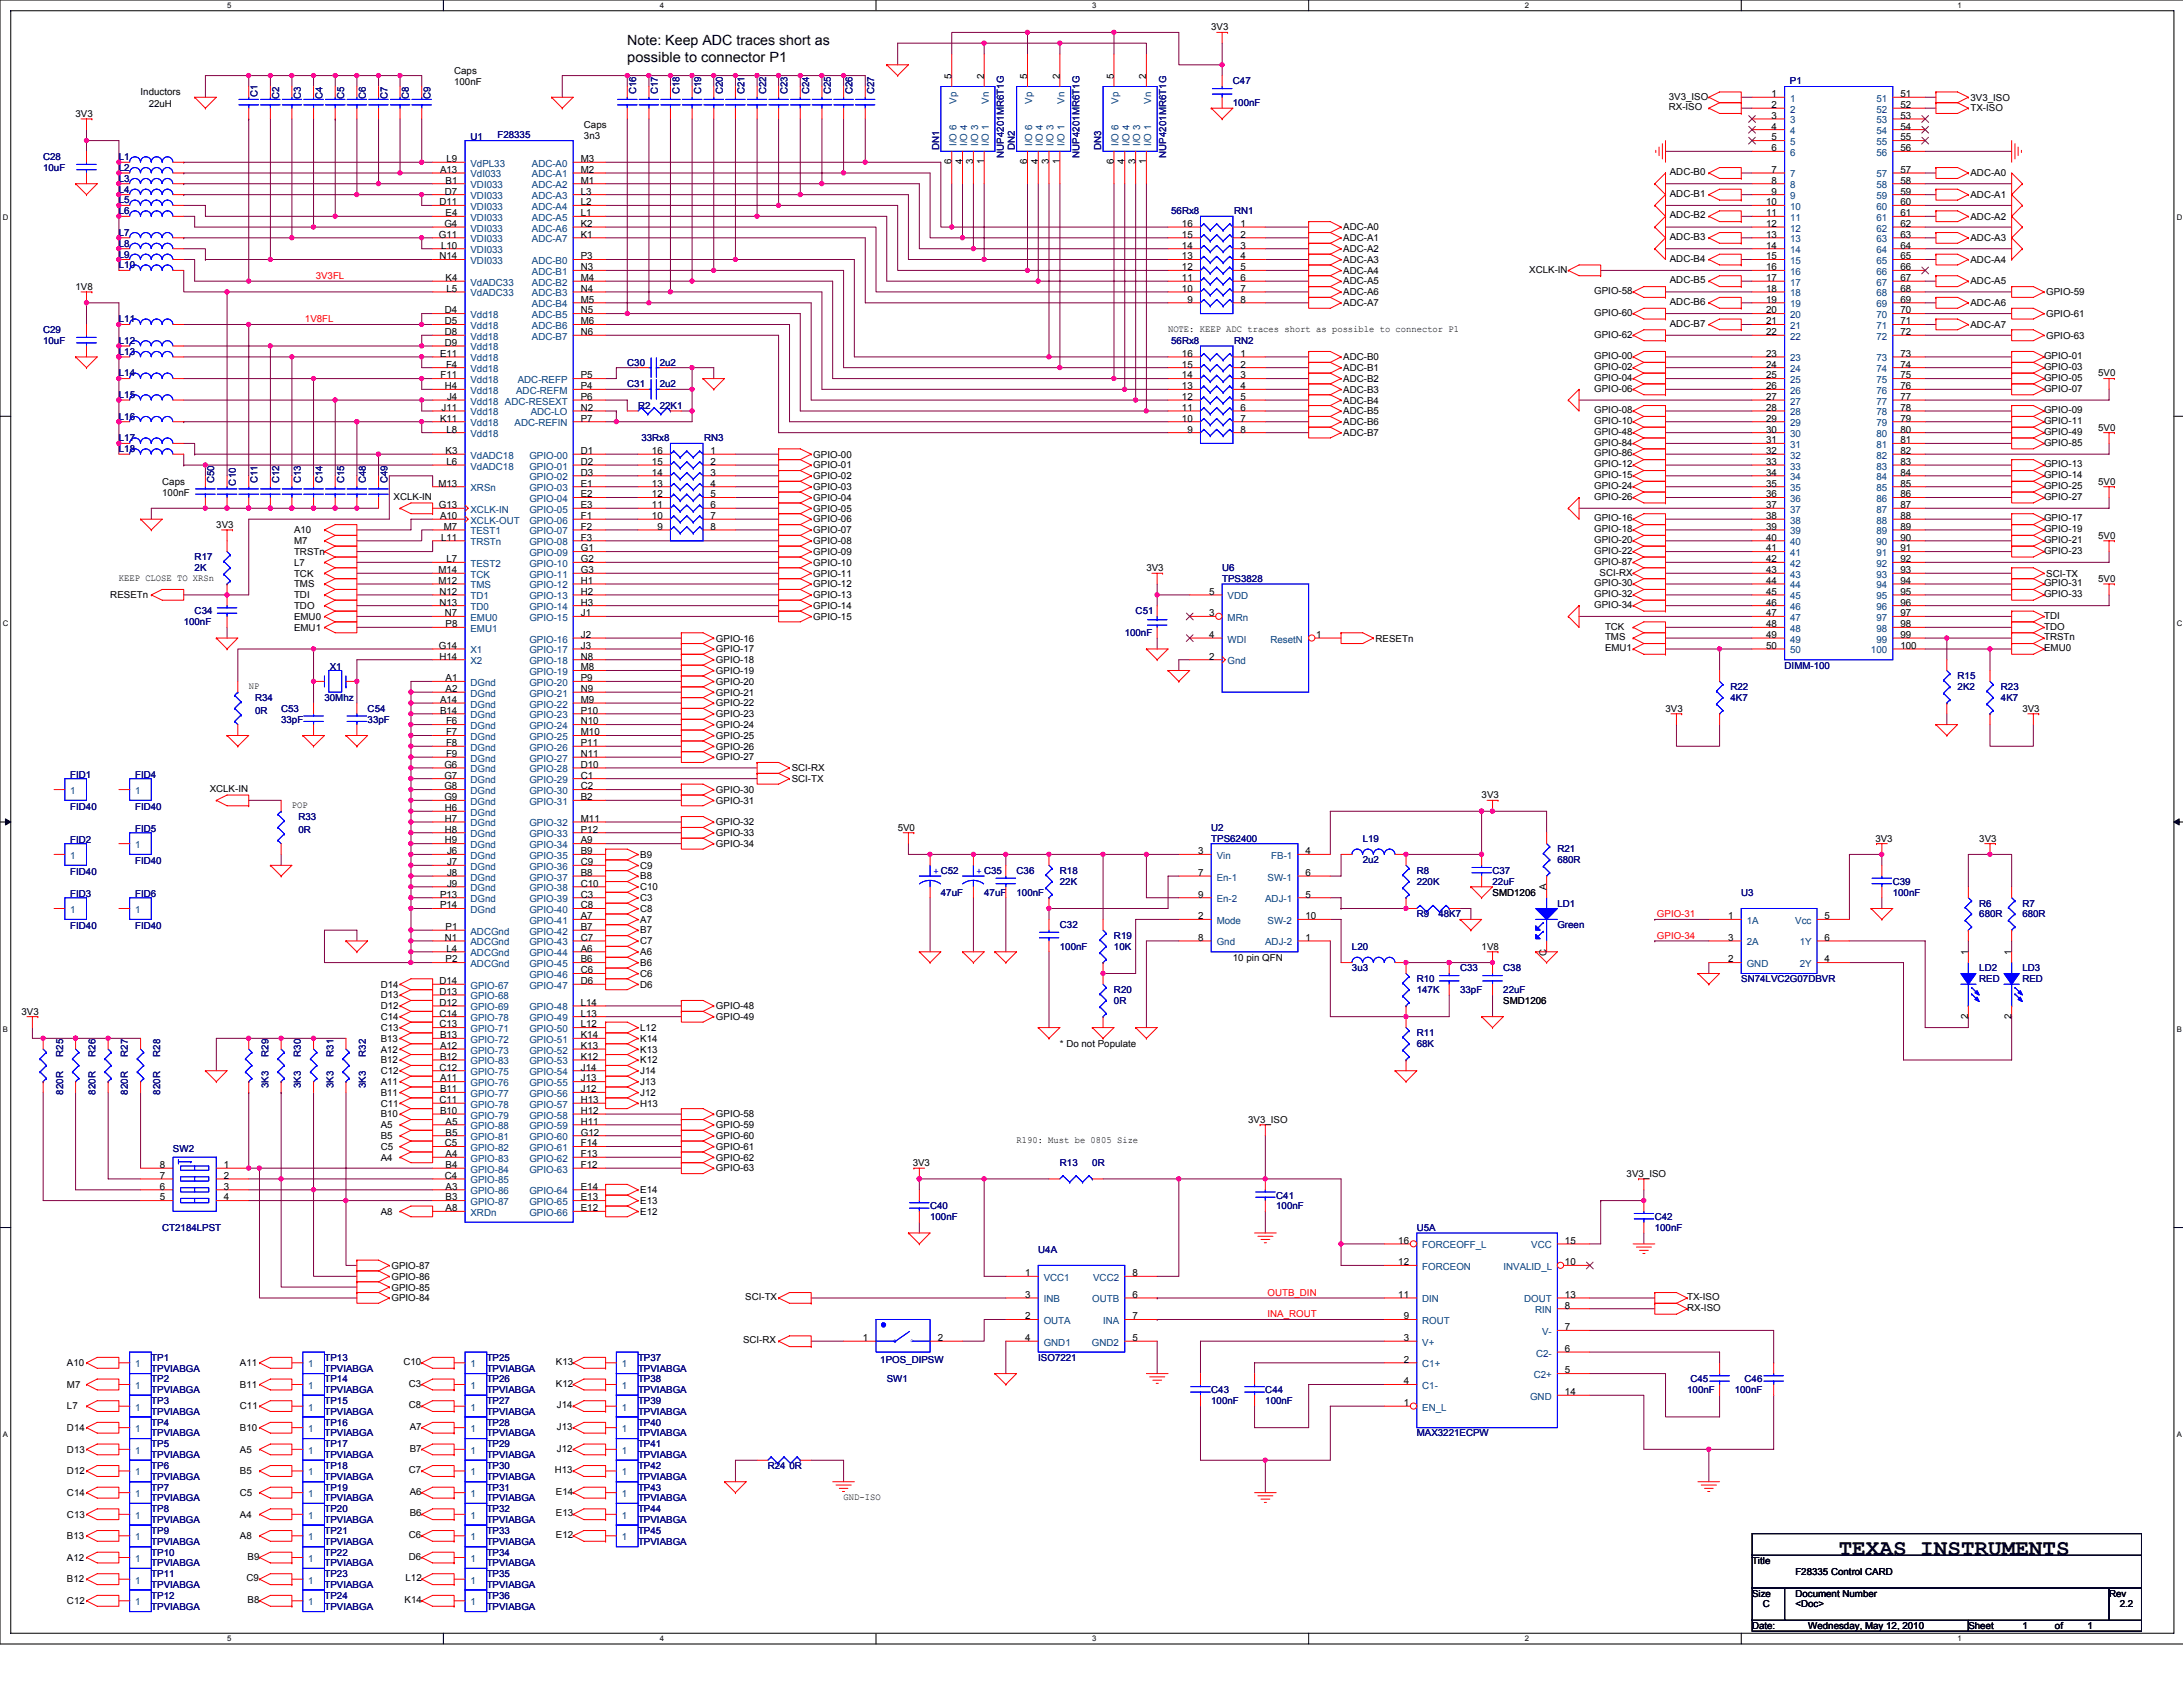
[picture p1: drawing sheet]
<svg xmlns="http://www.w3.org/2000/svg" width="279mm" height="216mm" viewBox="0 0 279 216" stroke-linecap="round" stroke-linejoin="round" font-family="sans-serif">
<defs><g id="words">
<text font-size="2.9" x="235.3" y="199">TEXAS INSTRUMENTS</text>
<g font-size="1.8">
<text x="80.3" y="5.8">Note: Keep ADC traces short as</text>
<text x="80.3" y="7.9">possible to connector P1</text>
</g>
<g font-size="1.2">
<text x="155" y="3.9">3V3</text>
<text x="58.1" y="9.4">Caps</text>
<text x="58.1" y="10.9">100nF</text>
<text x="121.8" y="10.1" transform="rotate(-90 121.8 10.1)">5</text>
<text x="125.9" y="10.1" transform="rotate(-90 125.9 10.1)">2</text>
<text x="131.5" y="10.1" transform="rotate(-90 131.5 10.1)">5</text>
<text x="135.6" y="10.1" transform="rotate(-90 135.6 10.1)">2</text>
<text x="142.6" y="10.1" transform="rotate(-90 142.6 10.1)">5</text>
<text x="146.7" y="10.1" transform="rotate(-90 146.7 10.1)">2</text>
<text x="9.7" y="15">3V3</text>
<text x="18" y="12.2">Inductors</text>
<text x="19" y="13.6">22uH</text>
<text x="74.7" y="16.3">Caps</text>
<text x="74.7" y="17.8">3n3</text>
<text x="213.6" y="12.7">3V3_ISO</text>
<text x="213.6" y="14.1">RX-ISO</text>
<text x="226.7" y="12.4">1</text>
<text x="226.7" y="13.8">2</text>
<text x="226.7" y="15.2">3</text>
<text x="226.7" y="16.6">4</text>
<text x="226.7" y="18">5</text>
<text x="243.2" y="12.4">51</text>
<text x="243.2" y="13.8">52</text>
<text x="243.2" y="15.2">53</text>
<text x="243.2" y="16.6">54</text>
<text x="243.2" y="18">55</text>
<text x="252.2" y="14.3">TX-ISO</text>
<text x="252.2" y="12.9">3V3_ISO</text>
<text x="56.3" y="22.1">A13</text>
<text x="57" y="23.5">B1</text>
<text x="57.2" y="20.7">L9</text>
<text x="74.3" y="20.7">M3</text>
<text x="74.3" y="22.1">M2</text>
<text x="74.3" y="23.5">M1</text>
<text x="121.8" y="21" transform="rotate(-90 121.8 21)">6</text>
<text x="123.2" y="21" transform="rotate(-90 123.2 21)">4</text>
<text x="124.6" y="21" transform="rotate(-90 124.6 21)">3</text>
<text x="125.9" y="21" transform="rotate(-90 125.9 21)">1</text>
<text x="131.5" y="21" transform="rotate(-90 131.5 21)">6</text>
<text x="132.9" y="21" transform="rotate(-90 132.9 21)">4</text>
<text x="134.2" y="21" transform="rotate(-90 134.2 21)">3</text>
<text x="135.6" y="21" transform="rotate(-90 135.6 21)">1</text>
<text x="142.6" y="21" transform="rotate(-90 142.6 21)">6</text>
<text x="143.9" y="21" transform="rotate(-90 143.9 21)">4</text>
<text x="145.3" y="21" transform="rotate(-90 145.3 21)">3</text>
<text x="146.7" y="21" transform="rotate(-90 146.7 21)">1</text>
<text x="213.7" y="22.4">ADC-B0</text>
<text x="226.7" y="19.3">6</text>
<text x="226.7" y="22.1">7</text>
<text x="226.7" y="23.5">8</text>
<text x="243.2" y="19.3">56</text>
<text x="243.2" y="22.1">57</text>
<text x="243.2" y="23.5">58</text>
<text x="252.2" y="22.6">ADC-A0</text>
<text x="56.2" y="26.3">D11</text>
<text x="56.9" y="29">G4</text>
<text x="56.9" y="24.9">D7</text>
<text x="57" y="27.7">E4</text>
<text x="74.3" y="24.9">L3</text>
<text x="74.3" y="26.3">L2</text>
<text x="74.3" y="27.7">L1</text>
<text x="74.3" y="29">K2</text>
<text x="151.3" y="29">16</text>
<text x="158.8" y="29">1</text>
<text x="171.9" y="29.5">ADC-A0</text>
<text x="213.7" y="25.2">ADC-B1</text>
<text x="213.7" y="28">ADC-B2</text>
<text x="226" y="26.3">10</text>
<text x="226" y="27.7">11</text>
<text x="226" y="29">12</text>
<text x="226.7" y="24.9">9</text>
<text x="243.2" y="24.9">59</text>
<text x="243.2" y="26.3">60</text>
<text x="243.2" y="27.7">61</text>
<text x="243.2" y="29">62</text>
<text x="252.2" y="25.3">ADC-A1</text>
<text x="252.2" y="28.1">ADC-A2</text>
<text x="56.2" y="30.4">G11</text>
<text x="56.2" y="33.2">N14</text>
<text x="56.5" y="31.8">L10</text>
<text x="57" y="36">K4</text>
<text x="74.3" y="30.4">K1</text>
<text x="74.3" y="33.2">P3</text>
<text x="74.3" y="34.6">N3</text>
<text x="74.3" y="36">M4</text>
<text x="151.3" y="36">11</text>
<text x="151.3" y="34.6">12</text>
<text x="151.3" y="33.2">13</text>
<text x="151.3" y="31.8">14</text>
<text x="151.3" y="30.4">15</text>
<text x="158.8" y="30.4">2</text>
<text x="158.8" y="31.8">3</text>
<text x="158.8" y="33.2">4</text>
<text x="158.8" y="34.6">5</text>
<text x="158.8" y="36">6</text>
<text x="171.9" y="30.9">ADC-A1</text>
<text x="171.9" y="32.3">ADC-A2</text>
<text x="171.9" y="35">ADC-A4</text>
<text x="171.9" y="33.7">ADC-A3</text>
<text x="195.7" y="34.9">XCLK-IN</text>
<text x="213.7" y="30.7">ADC-B3</text>
<text x="213.7" y="33.5">ADC-B4</text>
<text x="226" y="30.4">13</text>
<text x="226" y="31.8">14</text>
<text x="226" y="33.2">15</text>
<text x="226" y="34.6">16</text>
<text x="226" y="36">17</text>
<text x="243.2" y="30.4">63</text>
<text x="243.2" y="31.8">64</text>
<text x="243.2" y="33.2">65</text>
<text x="243.2" y="34.6">66</text>
<text x="243.2" y="36">67</text>
<text x="252.2" y="30.9">ADC-A3</text>
<text x="252.2" y="33.7">ADC-A4</text>
<text x="9.7" y="37.1">1V8</text>
<text x="56.9" y="40.1">D4</text>
<text x="56.9" y="41.5">D5</text>
<text x="57.2" y="37.3">L5</text>
<text x="74.3" y="37.3">N4</text>
<text x="74.3" y="38.7">M5</text>
<text x="74.3" y="40.1">N5</text>
<text x="74.3" y="41.5">M6</text>
<text x="151.3" y="37.3">10</text>
<text x="152" y="38.7">9</text>
<text x="158.8" y="37.3">7</text>
<text x="158.8" y="38.7">8</text>
<text x="171.9" y="39.2">ADC-A7</text>
<text x="171.9" y="37.8">ADC-A6</text>
<text x="171.9" y="36.4">ADC-A5</text>
<text x="204" y="40.4">GPIO-60</text>
<text x="204" y="37.7">GPIO-58</text>
<text x="213.7" y="41.8">ADC-B7</text>
<text x="213.7" y="39.1">ADC-B6</text>
<text x="213.7" y="36.3">ADC-B5</text>
<text x="226" y="37.3">18</text>
<text x="226" y="38.7">19</text>
<text x="226" y="40.1">20</text>
<text x="226" y="41.5">21</text>
<text x="243.2" y="37.3">68</text>
<text x="243.2" y="38.7">69</text>
<text x="243.2" y="40.1">70</text>
<text x="243.2" y="41.5">71</text>
<text x="252.2" y="36.4">ADC-A5</text>
<text x="252.2" y="39.2">ADC-A6</text>
<text x="252.2" y="42">ADC-A7</text>
<text x="261.9" y="40.6">GPIO-61</text>
<text x="261.9" y="37.8">GPIO-59</text>
<text x="56.3" y="45.7">E11</text>
<text x="56.9" y="42.9">D8</text>
<text x="56.9" y="44.3">D9</text>
<text x="57.1" y="47">F4</text>
<text x="74.3" y="42.9">N6</text>
<text x="149.5" y="42.5">NOTE: KEEP ADC traces short as possible to connector P1</text>
<text x="151.3" y="47">15</text>
<text x="151.3" y="45.7">16</text>
<text x="158.8" y="45.7">1</text>
<text x="158.8" y="47">2</text>
<text x="171.9" y="47.5">ADC-B1</text>
<text x="171.9" y="46.1">ADC-B0</text>
<text x="204" y="43.2">GPIO-62</text>
<text x="204" y="46">GPIO-00</text>
<text x="204" y="47.3">GPIO-02</text>
<text x="226" y="42.9">22</text>
<text x="226" y="45.7">23</text>
<text x="226" y="47">24</text>
<text x="243.2" y="42.9">72</text>
<text x="243.2" y="45.7">73</text>
<text x="243.2" y="47">74</text>
<text x="261.6" y="46">GPIO-01</text>
<text x="261.6" y="47.3">GPIO-03</text>
<text x="261.9" y="43.3">GPIO-63</text>
<text x="56.3" y="54">K11</text>
<text x="56.4" y="48.4">F11</text>
<text x="56.5" y="52.6">J11</text>
<text x="56.9" y="49.8">H4</text>
<text x="57.2" y="51.2">J4</text>
<text x="74.3" y="49.8">P4</text>
<text x="74.3" y="54">P7</text>
<text x="74.3" y="52.6">N2</text>
<text x="74.3" y="51.2">P6</text>
<text x="74.3" y="48.4">P5</text>
<text x="151.3" y="54">10</text>
<text x="151.3" y="52.6">11</text>
<text x="151.3" y="51.2">12</text>
<text x="151.3" y="49.8">13</text>
<text x="151.3" y="48.4">14</text>
<text x="158.8" y="48.4">3</text>
<text x="158.8" y="49.8">4</text>
<text x="158.8" y="51.2">5</text>
<text x="158.8" y="52.6">6</text>
<text x="158.8" y="54">7</text>
<text x="171.9" y="50.2">ADC-B3</text>
<text x="171.9" y="51.6">ADC-B4</text>
<text x="171.9" y="48.9">ADC-B2</text>
<text x="171.9" y="53">ADC-B5</text>
<text x="204" y="48.7">GPIO-04</text>
<text x="204" y="50.1">GPIO-06</text>
<text x="204" y="52.9">GPIO-08</text>
<text x="226" y="48.4">25</text>
<text x="226" y="49.8">26</text>
<text x="226" y="51.2">27</text>
<text x="226" y="52.6">28</text>
<text x="226" y="54">29</text>
<text x="243.2" y="48.4">75</text>
<text x="243.2" y="49.8">76</text>
<text x="243.2" y="51.2">77</text>
<text x="243.2" y="52.6">78</text>
<text x="243.2" y="54">79</text>
<text x="261.6" y="48.7">GPIO-05</text>
<text x="261.6" y="50.1">GPIO-07</text>
<text x="261.6" y="52.9">GPIO-09</text>
<text x="268.5" y="48.2">5V0</text>
<text x="57" y="58.1">K3</text>
<text x="57.2" y="55.4">L8</text>
<text x="57.2" y="59.5">L6</text>
<text x="74.3" y="58.1">D1</text>
<text x="74.3" y="59.5">D2</text>
<text x="83.4" y="59.5">15</text>
<text x="83.4" y="58.1">16</text>
<text x="91" y="58.1">1</text>
<text x="91" y="59.5">2</text>
<text x="104.1" y="58.6">GPIO-00</text>
<text x="104.1" y="59.9">GPIO-01</text>
<text x="152" y="55.4">9</text>
<text x="158.8" y="55.4">8</text>
<text x="171.9" y="54.4">ADC-B6</text>
<text x="171.9" y="55.8">ADC-B7</text>
<text x="204" y="54.3">GPIO-10</text>
<text x="204" y="55.6">GPIO-48</text>
<text x="204" y="57">GPIO-84</text>
<text x="204" y="58.4">GPIO-86</text>
<text x="204" y="59.8">GPIO-12</text>
<text x="226" y="55.4">30</text>
<text x="226" y="56.7">31</text>
<text x="226" y="58.1">32</text>
<text x="226" y="59.5">33</text>
<text x="243.2" y="55.4">80</text>
<text x="243.2" y="56.7">81</text>
<text x="243.2" y="58.1">82</text>
<text x="243.2" y="59.5">83</text>
<text x="261.6" y="54.3">GPIO-11</text>
<text x="261.6" y="55.6">GPIO-49</text>
<text x="261.6" y="57">GPIO-85</text>
<text x="261.6" y="59.8">GPIO-13</text>
<text x="268.5" y="55.1">5V0</text>
<text x="20.8" y="62">Caps</text>
<text x="20.8" y="63.5">100nF</text>
<text x="50.4" y="64">XCLK-IN</text>
<text x="56.1" y="62.3">M13</text>
<text x="56.2" y="65">G13</text>
<text x="74.3" y="60.9">D3</text>
<text x="74.3" y="62.3">E1</text>
<text x="74.3" y="63.6">E2</text>
<text x="74.3" y="65">E3</text>
<text x="83.4" y="65">11</text>
<text x="83.4" y="63.6">12</text>
<text x="83.4" y="62.3">13</text>
<text x="83.4" y="60.9">14</text>
<text x="91" y="60.9">3</text>
<text x="91" y="62.3">4</text>
<text x="91" y="63.6">5</text>
<text x="91" y="65">6</text>
<text x="104.1" y="61.3">GPIO-02</text>
<text x="104.1" y="62.7">GPIO-03</text>
<text x="104.1" y="64.1">GPIO-04</text>
<text x="104.1" y="65.5">GPIO-05</text>
<text x="204" y="64">GPIO-26</text>
<text x="204" y="61.2">GPIO-15</text>
<text x="204" y="62.6">GPIO-24</text>
<text x="226" y="60.9">34</text>
<text x="226" y="62.3">35</text>
<text x="226" y="63.6">36</text>
<text x="226" y="65">37</text>
<text x="243.2" y="60.9">84</text>
<text x="243.2" y="62.3">85</text>
<text x="243.2" y="63.6">86</text>
<text x="243.2" y="65">87</text>
<text x="261.6" y="61.2">GPIO-14</text>
<text x="261.6" y="62.6">GPIO-25</text>
<text x="261.6" y="64">GPIO-27</text>
<text x="268.5" y="62">5V0</text>
<text x="27.7" y="67.6">3V3</text>
<text x="37.6" y="71">TRSTn</text>
<text x="37.6" y="68.3">A10</text>
<text x="37.6" y="69.6">M7</text>
<text x="56.3" y="66.4">A10</text>
<text x="56.5" y="69.2">L11</text>
<text x="56.8" y="67.8">M7</text>
<text x="57.2" y="71.9">L7</text>
<text x="74.3" y="66.4">F1</text>
<text x="74.3" y="67.8">F2</text>
<text x="74.3" y="69.2">F3</text>
<text x="74.3" y="70.6">G1</text>
<text x="74.3" y="71.9">G2</text>
<text x="83.4" y="66.4">10</text>
<text x="84.1" y="67.8">9</text>
<text x="91" y="66.4">7</text>
<text x="91" y="67.8">8</text>
<text x="104.1" y="66.9">GPIO-06</text>
<text x="104.1" y="68.3">GPIO-07</text>
<text x="104.1" y="71">GPIO-09</text>
<text x="104.1" y="69.6">GPIO-08</text>
<text x="204" y="70.9">GPIO-22</text>
<text x="204" y="69.5">GPIO-20</text>
<text x="204" y="68.1">GPIO-18</text>
<text x="204" y="66.7">GPIO-16</text>
<text x="226" y="66.4">38</text>
<text x="226" y="67.8">39</text>
<text x="226" y="69.2">40</text>
<text x="226" y="70.6">41</text>
<text x="226" y="71.9">42</text>
<text x="243.2" y="66.4">88</text>
<text x="243.2" y="67.8">89</text>
<text x="243.2" y="69.2">90</text>
<text x="243.2" y="70.6">91</text>
<text x="243.2" y="71.9">92</text>
<text x="261.6" y="66.7">GPIO-17</text>
<text x="261.6" y="68.1">GPIO-19</text>
<text x="261.6" y="69.5">GPIO-21</text>
<text x="261.6" y="70.9">GPIO-23</text>
<text x="268.5" y="68.9">5V0</text>
<text x="14.1" y="76.6">RESETn</text>
<text x="15.2" y="74.3">KEEP CLOSE TO XRSn</text>
<text x="37.6" y="73.8">TCK</text>
<text x="37.6" y="76.6">TDI</text>
<text x="37.6" y="75.2">TMS</text>
<text x="37.6" y="77.9">TDO</text>
<text x="37.6" y="72.4">L7</text>
<text x="56.1" y="73.3">M14</text>
<text x="56.1" y="74.7">M12</text>
<text x="56.2" y="76.1">N12</text>
<text x="56.2" y="77.5">N13</text>
<text x="74.3" y="73.3">G3</text>
<text x="74.3" y="74.7">H1</text>
<text x="74.3" y="76.1">H2</text>
<text x="74.3" y="77.5">H3</text>
<text x="104.1" y="75.2">GPIO-12</text>
<text x="104.1" y="77.9">GPIO-14</text>
<text x="104.1" y="76.6">GPIO-13</text>
<text x="104.1" y="73.8">GPIO-11</text>
<text x="104.1" y="72.4">GPIO-10</text>
<text x="146.7" y="73.1">3V3</text>
<text x="154.7" y="76.1">5</text>
<text x="204" y="77.8">GPIO-34</text>
<text x="204" y="76.4">GPIO-32</text>
<text x="204" y="75">GPIO-30</text>
<text x="204" y="72.3">GPIO-87</text>
<text x="204.7" y="73.7">SCI-RX</text>
<text x="226" y="73.3">43</text>
<text x="226" y="74.7">44</text>
<text x="226" y="76.1">45</text>
<text x="226" y="77.5">46</text>
<text x="243.2" y="73.3">93</text>
<text x="243.2" y="74.7">94</text>
<text x="243.2" y="76.1">95</text>
<text x="243.2" y="77.5">96</text>
<text x="261.6" y="76.4">GPIO-33</text>
<text x="261.6" y="75">GPIO-31</text>
<text x="261.9" y="73.8">SCI-TX</text>
<text x="268.5" y="74.5">5V0</text>
<text x="37.6" y="80.7">EMU1</text>
<text x="37.6" y="79.3">EMU0</text>
<text x="56.2" y="83">G14</text>
<text x="56.9" y="78.9">N7</text>
<text x="57" y="80.3">P8</text>
<text x="74.3" y="78.9">J1</text>
<text x="74.3" y="81.6">J2</text>
<text x="74.3" y="83">J3</text>
<text x="91.6" y="82.1">GPIO-16</text>
<text x="91.6" y="83.5">GPIO-17</text>
<text x="104.1" y="79.3">GPIO-15</text>
<text x="154.7" y="78.9">3</text>
<text x="154.7" y="81.6">4</text>
<text x="168.5" y="81.6">1</text>
<text x="176.1" y="82.1">RESETn</text>
<text x="205.4" y="83.3">EMU1</text>
<text x="205.4" y="82">TMS</text>
<text x="205.4" y="80.6">TCK</text>
<text x="226" y="78.9">47</text>
<text x="226" y="80.3">48</text>
<text x="226" y="81.6">49</text>
<text x="226" y="83">50</text>
<text x="243.2" y="78.9">97</text>
<text x="243.2" y="80.3">98</text>
<text x="243.2" y="81.6">99</text>
<text x="243.2" y="83">100</text>
<text x="261.6" y="79.2">TDI</text>
<text x="261.6" y="80.6">TDO</text>
<text x="261.6" y="82">TRSTn</text>
<text x="261.6" y="83.3">EMU0</text>
<text x="31.8" y="88.2">NP</text>
<text x="56.2" y="84.4">H14</text>
<text x="56.3" y="90">A14</text>
<text x="57" y="87.2">A1</text>
<text x="57" y="88.6">A2</text>
<text x="74.3" y="84.4">N8</text>
<text x="74.3" y="85.8">M8</text>
<text x="74.3" y="87.2">P9</text>
<text x="74.3" y="88.6">N9</text>
<text x="74.3" y="90">M9</text>
<text x="91.6" y="84.9">GPIO-18</text>
<text x="91.6" y="86.3">GPIO-19</text>
<text x="91.6" y="87.6">GPIO-20</text>
<text x="91.6" y="89">GPIO-21</text>
<text x="154.7" y="84.4">2</text>
<text x="56.3" y="91.3">B14</text>
<text x="57.1" y="92.7">F6</text>
<text x="57.1" y="94.1">F7</text>
<text x="57.1" y="95.5">F8</text>
<text x="74.3" y="91.3">P10</text>
<text x="74.3" y="92.7">N10</text>
<text x="74.3" y="94.1">M10</text>
<text x="74.3" y="95.5">P11</text>
<text x="91.6" y="90.4">GPIO-22</text>
<text x="91.6" y="91.8">GPIO-23</text>
<text x="91.6" y="93.2">GPIO-24</text>
<text x="91.6" y="94.6">GPIO-25</text>
<text x="91.6" y="95.9">GPIO-26</text>
<text x="213.2" y="91.1">3V3</text>
<text x="258.8" y="91.1">3V3</text>
<text x="26.8" y="101.3">XCLK-IN</text>
<text x="56.9" y="98.3">G6</text>
<text x="56.9" y="99.6">G7</text>
<text x="56.9" y="101">G8</text>
<text x="57.1" y="96.9">F9</text>
<text x="74.3" y="96.9">N11</text>
<text x="74.3" y="98.3">D10</text>
<text x="74.3" y="99.6">C1</text>
<text x="74.3" y="101">C2</text>
<text x="91.6" y="97.3">GPIO-27</text>
<text x="91.6" y="101.5">GPIO-30</text>
<text x="101.3" y="98.7">SCI-RX</text>
<text x="101.3" y="100.1">SCI-TX</text>
<text x="37.4" y="103.4">POP</text>
<text x="56.9" y="102.4">G9</text>
<text x="56.9" y="103.8">H6</text>
<text x="56.9" y="105.2">H7</text>
<text x="56.9" y="106.6">H8</text>
<text x="56.9" y="107.9">H9</text>
<text x="74.3" y="102.4">B2</text>
<text x="74.3" y="105.2">M11</text>
<text x="74.3" y="106.6">P12</text>
<text x="74.3" y="107.9">A9</text>
<text x="91.6" y="105.6">GPIO-32</text>
<text x="91.6" y="107">GPIO-33</text>
<text x="91.6" y="102.9">GPIO-31</text>
<text x="114.9" y="106.3">5V0</text>
<text x="189.6" y="102.2">3V3</text>
<text x="240" y="107.7">3V3</text>
<text x="253.3" y="107.7">3V3</text>
<text x="57.2" y="109.3">J6</text>
<text x="57.2" y="110.7">J7</text>
<text x="57.2" y="112.1">J8</text>
<text x="57.2" y="113.5">J9</text>
<text x="74.3" y="109.3">B9</text>
<text x="74.3" y="110.7">C9</text>
<text x="74.3" y="112.1">B8</text>
<text x="74.3" y="113.5">C10</text>
<text x="81.9" y="109.8">B9</text>
<text x="81.9" y="111.2">C9</text>
<text x="81.9" y="112.5">B8</text>
<text x="81.9" y="113.9">C10</text>
<text x="91.6" y="108.4">GPIO-34</text>
<text x="153.4" y="109.3">3</text>
<text x="153.4" y="112.1">7</text>
<text x="167.1" y="112.1">6</text>
<text x="167.1" y="109.3">4</text>
<text x="197.9" y="113.9" transform="rotate(-90 197.9 113.9)">A</text>
<text x="56.3" y="114.9">P13</text>
<text x="56.3" y="116.2">P14</text>
<text x="57" y="119">P1</text>
<text x="74.3" y="114.9">C3</text>
<text x="74.3" y="116.2">C8</text>
<text x="74.3" y="117.6">A7</text>
<text x="74.3" y="119">B7</text>
<text x="81.9" y="115.3">C3</text>
<text x="81.9" y="116.7">C8</text>
<text x="81.9" y="118.1">A7</text>
<text x="81.9" y="119.5">B7</text>
<text x="153.4" y="114.9">9</text>
<text x="153.4" y="117.6">2</text>
<text x="167.1" y="117.6">10</text>
<text x="167.1" y="114.9">5</text>
<text x="191" y="114.6">SMD1206</text>
<text x="221.2" y="117.6">1</text>
<text x="233.5" y="117.6">5</text>
<text x="56.2" y="125.9">D14</text>
<text x="56.9" y="120.4">N1</text>
<text x="57" y="123.2">P2</text>
<text x="57.2" y="121.8">L4</text>
<text x="74.3" y="120.4">C7</text>
<text x="74.3" y="121.8">A6</text>
<text x="74.3" y="123.2">B6</text>
<text x="74.3" y="124.6">C6</text>
<text x="74.3" y="125.9">D6</text>
<text x="81.9" y="120.9">C7</text>
<text x="81.9" y="122.2">A6</text>
<text x="81.9" y="123.6">B6</text>
<text x="81.9" y="125">C6</text>
<text x="153.4" y="120.4">8</text>
<text x="157.8" y="122.9">10 pin QFN</text>
<text x="167.1" y="120.4">1</text>
<text x="189.6" y="121.5">1V8</text>
<text x="197.9" y="122.3" transform="rotate(-90 197.9 122.3)">C</text>
<text x="221.2" y="120.4">3</text>
<text x="221.2" y="123.2">2</text>
<text x="233.5" y="123.2">4</text>
<text x="233.5" y="120.4">6</text>
<text x="251.9" y="122.2" transform="rotate(-90 251.9 122.2)">1</text>
<text x="257.5" y="122.2" transform="rotate(-90 257.5 122.2)">1</text>
<text x="2.8" y="129.9">3V3</text>
<text x="48.7" y="126.4">D14</text>
<text x="48.7" y="127.8">D13</text>
<text x="48.7" y="129.2">D12</text>
<text x="48.7" y="130.6">C14</text>
<text x="48.7" y="131.9">C13</text>
<text x="56.2" y="127.3">D13</text>
<text x="56.2" y="128.7">D12</text>
<text x="56.2" y="130.1">C14</text>
<text x="56.2" y="131.5">C13</text>
<text x="74.3" y="128.7">L14</text>
<text x="74.3" y="130.1">L13</text>
<text x="74.3" y="131.5">L12</text>
<text x="81.9" y="126.4">D6</text>
<text x="81.9" y="131.9">L12</text>
<text x="91.6" y="129.2">GPIO-48</text>
<text x="91.6" y="130.6">GPIO-49</text>
<text x="192.4" y="128.5">SMD1206</text>
<text x="251.9" y="130.4" transform="rotate(-90 251.9 130.4)">2</text>
<text x="257.5" y="130.4" transform="rotate(-90 257.5 130.4)">2</text>
<text x="48.7" y="133.3">B13</text>
<text x="48.7" y="134.7">A12</text>
<text x="48.7" y="136.1">B12</text>
<text x="48.7" y="137.5">C12</text>
<text x="56.2" y="137">C12</text>
<text x="56.3" y="132.9">B13</text>
<text x="56.3" y="134.2">A12</text>
<text x="56.3" y="135.6">B12</text>
<text x="74.3" y="132.9">K14</text>
<text x="74.3" y="134.2">K13</text>
<text x="74.3" y="135.6">K12</text>
<text x="74.3" y="137">J14</text>
<text x="81.9" y="133.3">K14</text>
<text x="81.9" y="134.7">K13</text>
<text x="81.9" y="136.1">K12</text>
<text x="81.9" y="137.5">J14</text>
<text x="135.7" y="134">* Do not Populate</text>
<text x="48.7" y="138.9">A11</text>
<text x="48.7" y="140.2">B11</text>
<text x="48.7" y="141.6">C11</text>
<text x="48.7" y="143">B10</text>
<text x="56.2" y="141.2">C11</text>
<text x="56.3" y="138.4">A11</text>
<text x="56.3" y="139.8">B11</text>
<text x="56.3" y="142.6">B10</text>
<text x="57" y="143.9">A5</text>
<text x="74.3" y="138.4">J13</text>
<text x="74.3" y="139.8">J12</text>
<text x="74.3" y="141.2">H13</text>
<text x="74.3" y="142.6">H12</text>
<text x="74.3" y="143.9">H11</text>
<text x="81.9" y="138.9">J13</text>
<text x="81.9" y="140.2">J12</text>
<text x="81.9" y="141.6">H13</text>
<text x="91.6" y="143">GPIO-58</text>
<text x="159.7" y="143.7">3V3_ISO</text>
<text x="20.5" y="149.5">8</text>
<text x="28.7" y="149.5">1</text>
<text x="48.7" y="144.4">A5</text>
<text x="48.7" y="145.8">B5</text>
<text x="48.7" y="147.2">C5</text>
<text x="48.7" y="148.5">A4</text>
<text x="56.9" y="146.7">C5</text>
<text x="57" y="145.3">B5</text>
<text x="57" y="148.1">A4</text>
<text x="57" y="149.5">B4</text>
<text x="74.3" y="145.3">G12</text>
<text x="74.3" y="146.7">F14</text>
<text x="74.3" y="148.1">F13</text>
<text x="74.3" y="149.5">F12</text>
<text x="91.6" y="149.9">GPIO-63</text>
<text x="91.6" y="148.5">GPIO-62</text>
<text x="91.6" y="147.2">GPIO-61</text>
<text x="91.6" y="145.8">GPIO-60</text>
<text x="91.6" y="144.4">GPIO-59</text>
<text x="116.8" y="149.2">3V3</text>
<text x="130.1" y="146.3">R190: Must be 0805 Size</text>
<text x="20.5" y="150.9">7</text>
<text x="20.5" y="152.3">6</text>
<text x="20.5" y="153.6">5</text>
<text x="28.7" y="150.9">2</text>
<text x="28.7" y="152.3">3</text>
<text x="28.7" y="153.6">4</text>
<text x="48.7" y="155.5">A8</text>
<text x="56.9" y="150.9">C4</text>
<text x="57" y="152.3">A3</text>
<text x="57" y="153.6">B3</text>
<text x="57" y="155">A8</text>
<text x="74.3" y="152.3">E14</text>
<text x="74.3" y="153.6">E13</text>
<text x="74.3" y="155">E12</text>
<text x="81.9" y="152.7">E14</text>
<text x="81.9" y="154.1">E13</text>
<text x="81.9" y="155.5">E12</text>
<text x="208.2" y="150.6">3V3_ISO</text>
<text x="179" y="159.2">16</text>
<text x="179" y="161.9">12</text>
<text x="200.3" y="159.2">15</text>
<text x="200.3" y="161.9">10</text>
<text x="50.1" y="166.5">GPIO-84</text>
<text x="50.1" y="165.2">GPIO-85</text>
<text x="50.1" y="163.8">GPIO-86</text>
<text x="50.1" y="162.4">GPIO-87</text>
<text x="95.4" y="166.4">SCI-TX</text>
<text x="131.2" y="166.1">3</text>
<text x="131.2" y="163.3">1</text>
<text x="144.9" y="163.3">8</text>
<text x="144.9" y="166.1">6</text>
<text x="179" y="166.1">11</text>
<text x="200.3" y="167.5">8</text>
<text x="200.3" y="166.1">13</text>
<text x="215.9" y="166.4">TX-ISO</text>
<text x="215.9" y="167.8">RX-ISO</text>
<text x="95.1" y="171.9">SCI-RX</text>
<text x="110.4" y="171.6">1</text>
<text x="120" y="171.6">2</text>
<text x="131.2" y="171.6">4</text>
<text x="131.2" y="168.8">2</text>
<text x="144.9" y="168.8">7</text>
<text x="144.9" y="171.6">5</text>
<text x="179.7" y="171.6">3</text>
<text x="179.7" y="168.8">9</text>
<text x="200.3" y="173">6</text>
<text x="200.3" y="170.2">7</text>
<text x="8.6" y="174.8">A10</text>
<text x="8.6" y="177.6">M7</text>
<text x="30.7" y="174.8">A11</text>
<text x="30.7" y="177.6">B11</text>
<text x="51.6" y="174.7">C10</text>
<text x="52.3" y="177.5">C3</text>
<text x="71.1" y="174.7">K13</text>
<text x="71.1" y="177.5">K12</text>
<text x="179.7" y="177.2">4</text>
<text x="179.7" y="179.9">1</text>
<text x="179.7" y="174.4">2</text>
<text x="200.3" y="175.8">5</text>
<text x="200.3" y="178.5">14</text>
<text x="8.6" y="180.4">L7</text>
<text x="8.6" y="185.9">D13</text>
<text x="8.6" y="183.2">D14</text>
<text x="30.7" y="180.4">C11</text>
<text x="30.7" y="183.2">B10</text>
<text x="30.7" y="185.9">A5</text>
<text x="52.3" y="180.2">C8</text>
<text x="52.5" y="183">A7</text>
<text x="52.5" y="185.8">B7</text>
<text x="71.3" y="180.2">J14</text>
<text x="71.3" y="183">J13</text>
<text x="71.3" y="185.8">J12</text>
<text x="8.6" y="188.7">D12</text>
<text x="8.6" y="191.5">C14</text>
<text x="30.7" y="188.7">B5</text>
<text x="30.7" y="191.5">C5</text>
<text x="52.3" y="188.6">C7</text>
<text x="52.5" y="191.3">A6</text>
<text x="71" y="188.6">H13</text>
<text x="71.1" y="191.3">E14</text>
<text x="8.6" y="194.2">C13</text>
<text x="8.6" y="197">B13</text>
<text x="30.7" y="194.2">A4</text>
<text x="30.7" y="197">A8</text>
<text x="52.3" y="196.8">C6</text>
<text x="52.5" y="194.1">B6</text>
<text x="71.1" y="194.1">E13</text>
<text x="71.1" y="196.8">E12</text>
<text x="108" y="192">GND-ISO</text>
<text x="8.6" y="199.8">A12</text>
<text x="8.6" y="202.5">B12</text>
<text x="31.6" y="202.4">C9</text>
<text x="31.7" y="199.6">B9</text>
<text x="51.9" y="202.4">L12</text>
<text x="52.3" y="199.6">D6</text>
<text x="224.2" y="200.2">Title</text>
<text x="229.8" y="201.6">F28335 Control CARD</text>
<text x="8.6" y="205.3">C12</text>
<text x="31.7" y="205.2">B8</text>
<text x="51.8" y="205.2">K14</text>
<text x="224.2" y="204.3">Size</text>
<text x="224.2" y="208.5">Date:</text>
<text x="225.6" y="205.7">C</text>
<text x="229.8" y="204.3">Document Number</text>
<text x="229.8" y="205.7">&lt;Doc&gt;</text>
<text x="231.4" y="208.5">Wednesday, May 12, 2010</text>
<text x="251.9" y="208.5">Sheet</text>
<text x="258.8" y="208.5">1</text>
<text x="263" y="208.5">of</text>
<text x="267.2" y="208.5">1</text>
<text x="269.9" y="204.3">Rev</text>
<text x="271.3" y="205.7">2.2</text>
</g>
<g font-size="1.2" fill="#000080">
<text x="157.8" y="10.8">C47</text>
<text x="229.1" y="10.8">P1</text>
<text x="33" y="12.4" transform="rotate(-90 33 12.4)">C1</text>
<text x="35.8" y="12.7" transform="rotate(-90 35.8 12.7)">C2</text>
<text x="38.5" y="12.7" transform="rotate(-90 38.5 12.7)">C3</text>
<text x="41.3" y="12.7" transform="rotate(-90 41.3 12.7)">C4</text>
<text x="44" y="12.7" transform="rotate(-90 44 12.7)">C5</text>
<text x="46.8" y="12.7" transform="rotate(-90 46.8 12.7)">C6</text>
<text x="49.6" y="12.7" transform="rotate(-90 49.6 12.7)">C7</text>
<text x="52.3" y="12.7" transform="rotate(-90 52.3 12.7)">C8</text>
<text x="55.1" y="12.7" transform="rotate(-90 55.1 12.7)">C9</text>
<text x="60.2" y="17.9">U1</text>
<text x="63.7" y="17.7">F28335</text>
<text x="81.4" y="12" transform="rotate(-90 81.4 12)">C16</text>
<text x="84.2" y="12" transform="rotate(-90 84.2 12)">C17</text>
<text x="87" y="12" transform="rotate(-90 87 12)">C18</text>
<text x="89.7" y="12" transform="rotate(-90 89.7 12)">C19</text>
<text x="92.5" y="12" transform="rotate(-90 92.5 12)">C20</text>
<text x="95.3" y="12" transform="rotate(-90 95.3 12)">C21</text>
<text x="98" y="12" transform="rotate(-90 98 12)">C22</text>
<text x="100.8" y="12" transform="rotate(-90 100.8 12)">C23</text>
<text x="103.6" y="12" transform="rotate(-90 103.6 12)">C24</text>
<text x="106.3" y="12" transform="rotate(-90 106.3 12)">C25</text>
<text x="109.1" y="12" transform="rotate(-90 109.1 12)">C26</text>
<text x="111.9" y="12" transform="rotate(-90 111.9 12)">C27</text>
<text x="157.8" y="13.6">100nF</text>
<text x="5.5" y="20.5">C28</text>
<text x="5.5" y="21.9">10uF</text>
<text x="15.2" y="21.9">L2</text>
<text x="15.2" y="23.3">L3</text>
<text x="15.2" y="20.5">L1</text>
<text x="120.2" y="19.2" transform="rotate(-90 120.2 19.2)">DN1</text>
<text x="128.5" y="20.2" transform="rotate(-90 128.5 20.2)">NUP4201MR6T1G</text>
<text x="129.9" y="19.2" transform="rotate(-90 129.9 19.2)">DN2</text>
<text x="138.2" y="20.2" transform="rotate(-90 138.2 20.2)">NUP4201MR6T1G</text>
<text x="140.9" y="19.2" transform="rotate(-90 140.9 19.2)">DN3</text>
<text x="149.2" y="20.2" transform="rotate(-90 149.2 20.2)">NUP4201MR6T1G</text>
<text x="15.2" y="26">L5</text>
<text x="15.2" y="27.4">L6</text>
<text x="15.2" y="24.6">L4</text>
<text x="149.9" y="27.4">56Rx8</text>
<text x="157.9" y="27.4">RN1</text>
<text x="15.2" y="34.3">L10</text>
<text x="15.2" y="31.6">L8</text>
<text x="15.2" y="33">L9</text>
<text x="15.2" y="30.2">L7</text>
<text x="15.2" y="41.3">L11</text>
<text x="5.5" y="42.7">C29</text>
<text x="5.5" y="44">10uF</text>
<text x="15.2" y="45.4">L13</text>
<text x="15.2" y="44">L12</text>
<text x="80.3" y="46.8">C30</text>
<text x="84.4" y="46.8">2u2</text>
<text x="149.9" y="44">56Rx8</text>
<text x="157.9" y="44">RN2</text>
<text x="15.2" y="53.7">L16</text>
<text x="15.2" y="48.2">L14</text>
<text x="15.2" y="50.9">L15</text>
<text x="80.3" y="49.6">C31</text>
<text x="81.7" y="52.3">R2</text>
<text x="84.4" y="49.6">2u2</text>
<text x="84.4" y="52.3">22K1</text>
<text x="15.2" y="56.5">L17</text>
<text x="15.2" y="57.9">L18</text>
<text x="82.1" y="56.5">33Rx8</text>
<text x="90.1" y="56.5">RN3</text>
<text x="27.4" y="61.9" transform="rotate(-90 27.4 61.9)">C50</text>
<text x="30.2" y="62.1" transform="rotate(-90 30.2 62.1)">C10</text>
<text x="33" y="61.9" transform="rotate(-90 33 61.9)">C11</text>
<text x="35.8" y="61.9" transform="rotate(-90 35.8 61.9)">C12</text>
<text x="38.5" y="61.9" transform="rotate(-90 38.5 61.9)">C13</text>
<text x="41.3" y="61.9" transform="rotate(-90 41.3 61.9)">C14</text>
<text x="44" y="61.9" transform="rotate(-90 44 61.9)">C15</text>
<text x="46.8" y="61.9" transform="rotate(-90 46.8 61.9)">C48</text>
<text x="49.6" y="61.9" transform="rotate(-90 49.6 61.9)">C49</text>
<text x="24.9" y="71.7">R17</text>
<text x="24.9" y="73.1">2K</text>
<text x="156.4" y="73.1">U6</text>
<text x="156.4" y="74.5">TPS3828</text>
<text x="23.5" y="80">100nF</text>
<text x="24.9" y="78.6">C34</text>
<text x="144" y="81.4">100nF</text>
<text x="145.4" y="78.6">C51</text>
<text x="32.7" y="89.7">R34</text>
<text x="41.5" y="89.7">30Mhz</text>
<text x="42.2" y="85.7">X1</text>
<text x="221.5" y="88.3">R22</text>
<text x="221.5" y="89.7">4K7</text>
<text x="228.4" y="85.6">DIMM-100</text>
<text x="250.5" y="86.9">R15</text>
<text x="250.5" y="88.3">2K2</text>
<text x="256.1" y="88.3">R23</text>
<text x="256.1" y="89.7">4K7</text>
<text x="32.7" y="91.4">0R</text>
<text x="36" y="91.1">C53</text>
<text x="36" y="92.5">33pF</text>
<text x="47.1" y="91.1">C54</text>
<text x="47.1" y="92.5">33pF</text>
<text x="9" y="99.5">FID1</text>
<text x="17.3" y="99.5">FID4</text>
<text x="9" y="107.8">FID2</text>
<text x="9" y="103.7">FID40</text>
<text x="17.3" y="103.7">FID40</text>
<text x="17.3" y="106.5">FID5</text>
<text x="38.2" y="104.9">R33</text>
<text x="38.2" y="106.6">0R</text>
<text x="155" y="106.3">U2</text>
<text x="155" y="107.7">TPS62400</text>
<text x="174.4" y="107.7">L19</text>
<text x="9" y="112">FID40</text>
<text x="17.3" y="110.6">FID40</text>
<text x="130.1" y="111.9">C36</text>
<text x="135.7" y="111.9">R18</text>
<text x="135.7" y="113.2">22K</text>
<text x="174.4" y="110.5">2u2</text>
<text x="181.3" y="111.9">R8</text>
<text x="181.3" y="113.2">220K</text>
<text x="191" y="111.9">C37</text>
<text x="191" y="113.2">22uF</text>
<text x="199.3" y="109.1">R21</text>
<text x="199.3" y="110.5">680R</text>
<text x="242.3" y="113.2">C39</text>
<text x="9" y="114.8">FID3</text>
<text x="9" y="118.9">FID40</text>
<text x="17.3" y="114.8">FID6</text>
<text x="17.3" y="118.9">FID40</text>
<text x="120.4" y="114.6">47uF</text>
<text x="126" y="114.6">47uF</text>
<text x="130.1" y="114.6">100nF</text>
<text x="135.7" y="118.8">C32</text>
<text x="181.3" y="117.4">R9</text>
<text x="184.1" y="117.4">48K7</text>
<text x="199.3" y="116">LD1</text>
<text x="199.3" y="118.8">Green</text>
<text x="222.9" y="114.6">U3</text>
<text x="242.3" y="114.6">100nF</text>
<text x="253.3" y="116">R6</text>
<text x="253.3" y="117.4">680R</text>
<text x="258.8" y="116">R7</text>
<text x="258.8" y="117.4">680R</text>
<text x="135.7" y="121.5">100nF</text>
<text x="142.6" y="120.2">R19</text>
<text x="142.6" y="121.5">10K</text>
<text x="173" y="121.5">L20</text>
<text x="173" y="124.3">3u3</text>
<text x="181.3" y="125.7">R10</text>
<text x="186.9" y="124.3">C33</text>
<text x="192.4" y="124.3">C38</text>
<text x="222.9" y="125.7">SN74LVC2G07DBVR</text>
<text x="253.3" y="124.3">LD2</text>
<text x="253.3" y="125.7">RED</text>
<text x="258.8" y="124.3">LD3</text>
<text x="258.8" y="125.7">RED</text>
<text x="142.6" y="127.1">R20</text>
<text x="142.6" y="128.5">0R</text>
<text x="181.3" y="127.1">147K</text>
<text x="186.9" y="127.1">33pF</text>
<text x="192.4" y="127.1">22uF</text>
<text x="8.1" y="135.2" transform="rotate(-90 8.1 135.2)">R25</text>
<text x="12.2" y="135.2" transform="rotate(-90 12.2 135.2)">R26</text>
<text x="16.4" y="135.2" transform="rotate(-90 16.4 135.2)">R27</text>
<text x="20.5" y="135.2" transform="rotate(-90 20.5 135.2)">R28</text>
<text x="34.4" y="135.2" transform="rotate(-90 34.4 135.2)">R29</text>
<text x="38.5" y="135.2" transform="rotate(-90 38.5 135.2)">R30</text>
<text x="42.7" y="135.2" transform="rotate(-90 42.7 135.2)">R31</text>
<text x="46.8" y="135.2" transform="rotate(-90 46.8 135.2)">R32</text>
<text x="181.3" y="132.6">R11</text>
<text x="181.3" y="134">68K</text>
<text x="8.1" y="140.1" transform="rotate(-90 8.1 140.1)">820R</text>
<text x="12.2" y="140.1" transform="rotate(-90 12.2 140.1)">820R</text>
<text x="16.4" y="140.1" transform="rotate(-90 16.4 140.1)">820R</text>
<text x="20.5" y="140.1" transform="rotate(-90 20.5 140.1)">820R</text>
<text x="34.4" y="139.3" transform="rotate(-90 34.4 139.3)">3K3</text>
<text x="38.5" y="139.3" transform="rotate(-90 38.5 139.3)">3K3</text>
<text x="42.7" y="139.3" transform="rotate(-90 42.7 139.3)">3K3</text>
<text x="46.8" y="139.3" transform="rotate(-90 46.8 139.3)">3K3</text>
<text x="22.1" y="147.4">SW2</text>
<text x="135.7" y="149.2">R13</text>
<text x="139.8" y="149.2">0R</text>
<text x="119" y="154.8">C40</text>
<text x="163.3" y="153.4">C41</text>
<text x="163.3" y="154.8">100nF</text>
<text x="20.8" y="157.5">CT2184LPST</text>
<text x="119" y="156.1">100nF</text>
<text x="132.9" y="160.3">U4A</text>
<text x="181.3" y="157.5">U5A</text>
<text x="211.8" y="156.1">C42</text>
<text x="211.8" y="157.5">100nF</text>
<text x="19.4" y="179.7">TP3</text>
<text x="19.4" y="176.9">TP2</text>
<text x="19.4" y="178.3">TPVIABGA</text>
<text x="19.4" y="174.2">TP1</text>
<text x="19.4" y="175.5">TPVIABGA</text>
<text x="41.5" y="176.9">TP14</text>
<text x="41.5" y="178.3">TPVIABGA</text>
<text x="41.5" y="174.2">TP13</text>
<text x="41.5" y="175.5">TPVIABGA</text>
<text x="41.5" y="179.7">TP15</text>
<text x="62.3" y="174.2">TP25</text>
<text x="62.3" y="175.5">TPVIABGA</text>
<text x="62.3" y="176.9">TP26</text>
<text x="62.3" y="178.3">TPVIABGA</text>
<text x="62.3" y="179.7">TP27</text>
<text x="81.7" y="179.7">TP39</text>
<text x="81.7" y="174.2">TP37</text>
<text x="81.7" y="175.5">TPVIABGA</text>
<text x="81.7" y="176.9">TP38</text>
<text x="81.7" y="178.3">TPVIABGA</text>
<text x="112.7" y="174.4">1POS_DIPSW</text>
<text x="113.5" y="176.9">SW1</text>
<text x="132.9" y="174.2">ISO7221</text>
<text x="155" y="178.3">C43</text>
<text x="155" y="179.7">100nF</text>
<text x="161.9" y="178.3">C44</text>
<text x="161.9" y="179.7">100nF</text>
<text x="215.9" y="178.3">100nF</text>
<text x="216.4" y="176.9">C45</text>
<text x="222" y="178.3">100nF</text>
<text x="223.3" y="176.9">C46</text>
<text x="19.4" y="181.1">TPVIABGA</text>
<text x="19.4" y="182.5">TP4</text>
<text x="19.4" y="183.8">TPVIABGA</text>
<text x="19.4" y="185.2">TP5</text>
<text x="41.5" y="185.2">TP17</text>
<text x="41.5" y="182.5">TP16</text>
<text x="41.5" y="183.8">TPVIABGA</text>
<text x="41.5" y="181.1">TPVIABGA</text>
<text x="62.3" y="182.5">TP28</text>
<text x="62.3" y="183.8">TPVIABGA</text>
<text x="62.3" y="185.2">TP29</text>
<text x="62.3" y="181.1">TPVIABGA</text>
<text x="81.7" y="185.2">TP41</text>
<text x="81.7" y="182.5">TP40</text>
<text x="81.7" y="183.8">TPVIABGA</text>
<text x="81.7" y="181.1">TPVIABGA</text>
<text x="181.3" y="183.8">MAX3221ECPW</text>
<text x="19.4" y="186.6">TPVIABGA</text>
<text x="19.4" y="188">TP6</text>
<text x="19.4" y="189.4">TPVIABGA</text>
<text x="19.4" y="190.8">TP7</text>
<text x="41.5" y="186.6">TPVIABGA</text>
<text x="41.5" y="190.8">TP19</text>
<text x="41.5" y="188">TP18</text>
<text x="41.5" y="189.4">TPVIABGA</text>
<text x="62.3" y="186.6">TPVIABGA</text>
<text x="62.3" y="188">TP30</text>
<text x="62.3" y="189.4">TPVIABGA</text>
<text x="62.3" y="190.8">TP31</text>
<text x="81.7" y="190.8">TP43</text>
<text x="81.7" y="188">TP42</text>
<text x="81.7" y="189.4">TPVIABGA</text>
<text x="81.7" y="186.6">TPVIABGA</text>
<text x="98.3" y="188">R24 0R</text>
<text x="19.4" y="196.3">TP9</text>
<text x="19.4" y="197.7">TPVIABGA</text>
<text x="19.4" y="192.2">TPVIABGA</text>
<text x="19.4" y="193.5">TP8</text>
<text x="19.4" y="194.9">TPVIABGA</text>
<text x="41.5" y="196.3">TP21</text>
<text x="41.5" y="197.7">TPVIABGA</text>
<text x="41.5" y="193.5">TP20</text>
<text x="41.5" y="194.9">TPVIABGA</text>
<text x="41.5" y="192.2">TPVIABGA</text>
<text x="62.3" y="192.2">TPVIABGA</text>
<text x="62.3" y="193.5">TP32</text>
<text x="62.3" y="194.9">TPVIABGA</text>
<text x="62.3" y="196.3">TP33</text>
<text x="62.3" y="197.7">TPVIABGA</text>
<text x="81.7" y="193.5">TP44</text>
<text x="81.7" y="194.9">TPVIABGA</text>
<text x="81.7" y="192.2">TPVIABGA</text>
<text x="81.7" y="196.3">TP45</text>
<text x="81.7" y="197.7">TPVIABGA</text>
<text x="19.4" y="199.1">TP10</text>
<text x="19.4" y="200.4">TPVIABGA</text>
<text x="19.4" y="201.8">TP11</text>
<text x="19.4" y="203.2">TPVIABGA</text>
<text x="41.5" y="199.1">TP22</text>
<text x="41.5" y="200.4">TPVIABGA</text>
<text x="41.5" y="201.8">TP23</text>
<text x="41.5" y="203.2">TPVIABGA</text>
<text x="62.3" y="199.1">TP34</text>
<text x="62.3" y="200.4">TPVIABGA</text>
<text x="62.3" y="201.8">TP35</text>
<text x="62.3" y="203.2">TPVIABGA</text>
<text x="19.4" y="204.6">TP12</text>
<text x="19.4" y="206">TPVIABGA</text>
<text x="41.5" y="204.6">TP24</text>
<text x="41.5" y="206">TPVIABGA</text>
<text x="62.3" y="204.6">TP36</text>
<text x="62.3" y="206">TPVIABGA</text>
</g>
<g font-size="1.2" fill="#004080">
<text x="122.4" y="13.3" transform="rotate(-90 122.4 13.3)">Vp</text>
<text x="126.6" y="13.3" transform="rotate(-90 126.6 13.3)">Vn</text>
<text x="132.1" y="13.3" transform="rotate(-90 132.1 13.3)">Vp</text>
<text x="136.2" y="13.3" transform="rotate(-90 136.2 13.3)">Vn</text>
<text x="143.2" y="13.3" transform="rotate(-90 143.2 13.3)">Vp</text>
<text x="147.3" y="13.3" transform="rotate(-90 147.3 13.3)">Vn</text>
<text x="229.1" y="13">1</text>
<text x="229.1" y="14.4">2</text>
<text x="229.1" y="15.8">3</text>
<text x="229.1" y="17.2">4</text>
<text x="240.2" y="13">51</text>
<text x="240.2" y="14.4">52</text>
<text x="240.2" y="15.8">53</text>
<text x="240.2" y="17.2">54</text>
<text x="60.2" y="21.3">VdPL33</text>
<text x="60.2" y="22.7">VdI033</text>
<text x="68.1" y="21.3">ADC-A0</text>
<text x="68.1" y="22.7">ADC-A1</text>
<text x="122.4" y="18.7" transform="rotate(-90 122.4 18.7)">I/O 6</text>
<text x="123.8" y="18.7" transform="rotate(-90 123.8 18.7)">I/O 4</text>
<text x="125.2" y="18.7" transform="rotate(-90 125.2 18.7)">I/O 3</text>
<text x="126.6" y="18.7" transform="rotate(-90 126.6 18.7)">I/O 1</text>
<text x="132.1" y="18.7" transform="rotate(-90 132.1 18.7)">I/O 6</text>
<text x="133.5" y="18.7" transform="rotate(-90 133.5 18.7)">I/O 4</text>
<text x="134.9" y="18.7" transform="rotate(-90 134.9 18.7)">I/O 3</text>
<text x="136.2" y="18.7" transform="rotate(-90 136.2 18.7)">I/O 1</text>
<text x="143.2" y="18.7" transform="rotate(-90 143.2 18.7)">I/O 6</text>
<text x="144.5" y="18.7" transform="rotate(-90 144.5 18.7)">I/O 4</text>
<text x="145.9" y="18.7" transform="rotate(-90 145.9 18.7)">I/O 3</text>
<text x="147.3" y="18.7" transform="rotate(-90 147.3 18.7)">I/O 1</text>
<text x="229.1" y="18.6">5</text>
<text x="229.1" y="19.9">6</text>
<text x="229.1" y="22.7">7</text>
<text x="240.2" y="18.6">55</text>
<text x="240.2" y="19.9">56</text>
<text x="240.2" y="22.7">57</text>
<text x="60.2" y="24.1">VDI033</text>
<text x="60.2" y="25.5">VDI033</text>
<text x="60.2" y="26.9">VDI033</text>
<text x="60.2" y="28.3">VDI033</text>
<text x="60.2" y="29.6">VDI033</text>
<text x="68.1" y="24.1">ADC-A2</text>
<text x="68.1" y="25.5">ADC-A3</text>
<text x="68.1" y="26.9">ADC-A4</text>
<text x="68.1" y="28.3">ADC-A5</text>
<text x="68.1" y="29.6">ADC-A6</text>
<text x="229.1" y="24.1">8</text>
<text x="229.1" y="25.5">9</text>
<text x="229.1" y="26.9">10</text>
<text x="229.1" y="28.3">11</text>
<text x="229.1" y="29.6">12</text>
<text x="240.2" y="24.1">58</text>
<text x="240.2" y="25.5">59</text>
<text x="240.2" y="26.9">60</text>
<text x="240.2" y="28.3">61</text>
<text x="240.2" y="29.6">62</text>
<text x="60.2" y="31">VDI033</text>
<text x="60.2" y="32.4">VDI033</text>
<text x="60.2" y="33.8">VDI033</text>
<text x="68.1" y="31">ADC-A7</text>
<text x="68.1" y="33.8">ADC-B0</text>
<text x="68.1" y="35.2">ADC-B1</text>
<text x="229.1" y="31">13</text>
<text x="229.1" y="32.4">14</text>
<text x="229.1" y="33.8">15</text>
<text x="229.1" y="35.2">16</text>
<text x="240.2" y="31">63</text>
<text x="240.2" y="32.4">64</text>
<text x="240.2" y="33.8">65</text>
<text x="240.2" y="35.2">66</text>
<text x="60.2" y="36.6">VdADC33</text>
<text x="60.2" y="37.9">VdADC33</text>
<text x="60.2" y="40.7">Vdd18</text>
<text x="68.1" y="36.6">ADC-B2</text>
<text x="68.1" y="37.9">ADC-B3</text>
<text x="68.1" y="39.3">ADC-B4</text>
<text x="68.1" y="40.7">ADC-B5</text>
<text x="229.1" y="36.6">17</text>
<text x="229.1" y="37.9">18</text>
<text x="229.1" y="39.3">19</text>
<text x="229.1" y="40.7">20</text>
<text x="240.2" y="36.6">67</text>
<text x="240.2" y="37.9">68</text>
<text x="240.2" y="39.3">69</text>
<text x="240.2" y="40.7">70</text>
<text x="60.2" y="42.1">Vdd18</text>
<text x="60.2" y="43.5">Vdd18</text>
<text x="60.2" y="44.9">Vdd18</text>
<text x="60.2" y="46.2">Vdd18</text>
<text x="60.2" y="47.6">Vdd18</text>
<text x="68.1" y="42.1">ADC-B6</text>
<text x="68.1" y="43.5">ADC-B7</text>
<text x="229.1" y="42.1">21</text>
<text x="229.1" y="43.5">22</text>
<text x="229.1" y="46.2">23</text>
<text x="229.1" y="47.6">24</text>
<text x="240.2" y="42.1">71</text>
<text x="240.2" y="43.5">72</text>
<text x="240.2" y="46.2">73</text>
<text x="240.2" y="47.6">74</text>
<text x="60.2" y="49">Vdd18</text>
<text x="60.2" y="50.4">Vdd18</text>
<text x="60.2" y="51.8">Vdd18 ADC-RESEXT</text>
<text x="60.2" y="53.2">Vdd18</text>
<text x="66.1" y="50.4">ADC-REFM</text>
<text x="66.3" y="49">ADC-REFP</text>
<text x="67.9" y="53.2">ADC-LO</text>
<text x="229.1" y="49">25</text>
<text x="229.1" y="50.4">26</text>
<text x="229.1" y="51.8">27</text>
<text x="229.1" y="53.2">28</text>
<text x="240.2" y="49">75</text>
<text x="240.2" y="50.4">76</text>
<text x="240.2" y="51.8">77</text>
<text x="240.2" y="53.2">78</text>
<text x="60.2" y="54.5">Vdd18</text>
<text x="60.2" y="55.9">Vdd18</text>
<text x="60.2" y="58.7">VdADC18</text>
<text x="65.9" y="54.5">ADC-REFIN</text>
<text x="67.8" y="58.7">GPIO-00</text>
<text x="229.1" y="54.5">29</text>
<text x="229.1" y="55.9">30</text>
<text x="229.1" y="57.3">31</text>
<text x="229.1" y="58.7">32</text>
<text x="240.2" y="54.5">79</text>
<text x="240.2" y="55.9">80</text>
<text x="240.2" y="57.3">81</text>
<text x="240.2" y="58.7">82</text>
<text x="60.2" y="60.1">VdADC18</text>
<text x="60.2" y="62.9">XRSn</text>
<text x="60.2" y="65.6">XCLK-IN</text>
<text x="67.8" y="60.1">GPIO-01</text>
<text x="67.8" y="61.5">GPIO-02</text>
<text x="67.8" y="62.9">GPIO-03</text>
<text x="67.8" y="64.2">GPIO-04</text>
<text x="67.8" y="65.6">GPIO-05</text>
<text x="229.1" y="60.1">33</text>
<text x="229.1" y="61.5">34</text>
<text x="229.1" y="62.9">35</text>
<text x="229.1" y="64.2">36</text>
<text x="229.1" y="65.6">37</text>
<text x="240.2" y="60.1">83</text>
<text x="240.2" y="61.5">84</text>
<text x="240.2" y="62.9">85</text>
<text x="240.2" y="64.2">86</text>
<text x="240.2" y="65.6">87</text>
<text x="60.2" y="68.4">TEST1</text>
<text x="60.2" y="67">XCLK-OUT</text>
<text x="60.2" y="69.8">TRSTn</text>
<text x="67.8" y="67">GPIO-06</text>
<text x="67.8" y="68.4">GPIO-07</text>
<text x="67.8" y="69.8">GPIO-08</text>
<text x="67.8" y="71.2">GPIO-09</text>
<text x="229.1" y="67">38</text>
<text x="229.1" y="68.4">39</text>
<text x="229.1" y="69.8">40</text>
<text x="229.1" y="71.2">41</text>
<text x="240.2" y="67">88</text>
<text x="240.2" y="68.4">89</text>
<text x="240.2" y="69.8">90</text>
<text x="240.2" y="71.2">91</text>
<text x="60.2" y="72.5">TEST2</text>
<text x="60.2" y="73.9">TCK</text>
<text x="60.2" y="75.3">TMS</text>
<text x="60.2" y="76.7">TD1</text>
<text x="67.8" y="72.5">GPIO-10</text>
<text x="67.8" y="73.9">GPIO-11</text>
<text x="67.8" y="75.3">GPIO-12</text>
<text x="67.8" y="76.7">GPIO-13</text>
<text x="157.1" y="76.7">VDD</text>
<text x="229.1" y="72.5">42</text>
<text x="229.1" y="73.9">43</text>
<text x="229.1" y="75.3">44</text>
<text x="229.1" y="76.7">45</text>
<text x="240.2" y="72.5">92</text>
<text x="240.2" y="73.9">93</text>
<text x="240.2" y="75.3">94</text>
<text x="240.2" y="76.7">95</text>
<text x="60.2" y="78.1">TD0</text>
<text x="60.2" y="79.5">EMU0</text>
<text x="60.2" y="80.9">EMU1</text>
<text x="60.2" y="83.6">X1</text>
<text x="67.8" y="78.1">GPIO-14</text>
<text x="67.8" y="79.5">GPIO-15</text>
<text x="67.8" y="82.2">GPIO-16</text>
<text x="67.8" y="83.6">GPIO-17</text>
<text x="157.1" y="79.5">MRn</text>
<text x="157.1" y="82.2">WDI</text>
<text x="162.6" y="82.2">ResetN</text>
<text x="229.1" y="78.1">46</text>
<text x="229.1" y="79.5">47</text>
<text x="229.1" y="80.9">48</text>
<text x="229.1" y="82.2">49</text>
<text x="229.1" y="83.6">50</text>
<text x="239.5" y="83.6">100</text>
<text x="240.2" y="78.1">96</text>
<text x="240.2" y="79.5">97</text>
<text x="240.2" y="80.9">98</text>
<text x="240.2" y="82.2">99</text>
<text x="60.2" y="85">X2</text>
<text x="60.2" y="87.8">DGnd</text>
<text x="60.2" y="89.2">DGnd</text>
<text x="67.8" y="85">GPIO-18</text>
<text x="67.8" y="86.4">GPIO-19</text>
<text x="67.8" y="87.8">GPIO-20</text>
<text x="67.8" y="89.2">GPIO-21</text>
<text x="157.1" y="85">Gnd</text>
<text x="60.2" y="90.6">DGnd</text>
<text x="60.2" y="91.9">DGnd</text>
<text x="60.2" y="93.3">DGnd</text>
<text x="60.2" y="94.7">DGnd</text>
<text x="67.8" y="90.6">GPIO-22</text>
<text x="67.8" y="91.9">GPIO-23</text>
<text x="67.8" y="93.3">GPIO-24</text>
<text x="67.8" y="94.7">GPIO-25</text>
<text x="9" y="101.6">1</text>
<text x="17.3" y="101.6">1</text>
<text x="60.2" y="96.1">DGnd</text>
<text x="60.2" y="97.5">DGnd</text>
<text x="60.2" y="98.8">DGnd</text>
<text x="60.2" y="100.2">DGnd</text>
<text x="60.2" y="101.6">DGnd</text>
<text x="67.8" y="96.1">GPIO-26</text>
<text x="67.8" y="97.5">GPIO-27</text>
<text x="67.8" y="98.8">GPIO-28</text>
<text x="67.8" y="100.2">GPIO-29</text>
<text x="67.8" y="101.6">GPIO-30</text>
<text x="60.2" y="103">DGnd</text>
<text x="60.2" y="104.4">DGnd</text>
<text x="60.2" y="105.8">DGnd</text>
<text x="60.2" y="107.1">DGnd</text>
<text x="67.8" y="103">GPIO-31</text>
<text x="67.8" y="105.8">GPIO-32</text>
<text x="67.8" y="107.1">GPIO-33</text>
<text x="9" y="109.9">1</text>
<text x="17.3" y="108.5">1</text>
<text x="60.2" y="108.5">DGnd</text>
<text x="60.2" y="109.9">DGnd</text>
<text x="60.2" y="111.3">DGnd</text>
<text x="60.2" y="112.7">DGnd</text>
<text x="67.8" y="108.5">GPIO-34</text>
<text x="67.8" y="109.9">GPIO-35</text>
<text x="67.8" y="111.3">GPIO-36</text>
<text x="67.8" y="112.7">GPIO-37</text>
<text x="155.7" y="109.9">Vin</text>
<text x="155.7" y="112.7">En-1</text>
<text x="162.2" y="112.7">SW-1</text>
<text x="162.7" y="109.9">FB-1</text>
<text x="9" y="116.8">1</text>
<text x="17.3" y="116.8">1</text>
<text x="60.2" y="114.1">DGnd</text>
<text x="60.2" y="115.5">DGnd</text>
<text x="60.2" y="116.8">DGnd</text>
<text x="60.2" y="119.6">ADCGnd</text>
<text x="67.8" y="114.1">GPIO-38</text>
<text x="67.8" y="115.5">GPIO-39</text>
<text x="67.8" y="116.8">GPIO-40</text>
<text x="67.8" y="118.2">GPIO-41</text>
<text x="67.8" y="119.6">GPIO-42</text>
<text x="155.7" y="115.5">En-2</text>
<text x="155.7" y="118.2">Mode</text>
<text x="161.9" y="115.5">ADJ-1</text>
<text x="162.2" y="118.2">SW-2</text>
<text x="223.6" y="118.2">1A</text>
<text x="229.8" y="118.2">Vcc</text>
<text x="60.2" y="121">ADCGnd</text>
<text x="60.2" y="122.4">ADCGnd</text>
<text x="60.2" y="123.8">ADCGnd</text>
<text x="67.8" y="121">GPIO-43</text>
<text x="67.8" y="122.4">GPIO-44</text>
<text x="67.8" y="123.8">GPIO-45</text>
<text x="67.8" y="125.2">GPIO-46</text>
<text x="155.7" y="121">Gnd</text>
<text x="161.9" y="121">ADJ-2</text>
<text x="223.6" y="121">2A</text>
<text x="223.6" y="123.8">GND</text>
<text x="230.4" y="123.8">2Y</text>
<text x="230.4" y="121">1Y</text>
<text x="60.2" y="126.5">GPIO-67</text>
<text x="60.2" y="127.9">GPIO-68</text>
<text x="60.2" y="129.3">GPIO-69</text>
<text x="60.2" y="130.7">GPIO-78</text>
<text x="67.8" y="126.5">GPIO-47</text>
<text x="67.8" y="129.3">GPIO-48</text>
<text x="67.8" y="130.7">GPIO-49</text>
<text x="60.2" y="132.1">GPIO-71</text>
<text x="60.2" y="133.5">GPIO-72</text>
<text x="60.2" y="134.8">GPIO-73</text>
<text x="60.2" y="137.6">GPIO-75</text>
<text x="60.2" y="136.2">GPIO-83</text>
<text x="67.8" y="132.1">GPIO-50</text>
<text x="67.8" y="133.5">GPIO-51</text>
<text x="67.8" y="134.8">GPIO-52</text>
<text x="67.8" y="136.2">GPIO-53</text>
<text x="67.8" y="137.6">GPIO-54</text>
<text x="60.2" y="139">GPIO-76</text>
<text x="60.2" y="140.4">GPIO-77</text>
<text x="60.2" y="141.8">GPIO-78</text>
<text x="60.2" y="143.2">GPIO-79</text>
<text x="67.8" y="139">GPIO-55</text>
<text x="67.8" y="140.4">GPIO-56</text>
<text x="67.8" y="141.8">GPIO-57</text>
<text x="67.8" y="143.2">GPIO-58</text>
<text x="60.2" y="144.5">GPIO-88</text>
<text x="60.2" y="145.9">GPIO-81</text>
<text x="60.2" y="147.3">GPIO-82</text>
<text x="60.2" y="148.7">GPIO-83</text>
<text x="67.8" y="144.5">GPIO-59</text>
<text x="67.8" y="145.9">GPIO-60</text>
<text x="67.8" y="147.3">GPIO-61</text>
<text x="67.8" y="148.7">GPIO-62</text>
<text x="60.2" y="150.1">GPIO-84</text>
<text x="60.2" y="151.4">GPIO-85</text>
<text x="60.2" y="152.8">GPIO-86</text>
<text x="60.2" y="154.2">GPIO-87</text>
<text x="60.2" y="155.6">XRDn</text>
<text x="67.8" y="150.1">GPIO-63</text>
<text x="67.8" y="152.8">GPIO-64</text>
<text x="67.8" y="154.2">GPIO-65</text>
<text x="67.8" y="155.6">GPIO-66</text>
<text x="182" y="159.8">FORCEOFF_L</text>
<text x="196" y="159.8">VCC</text>
<text x="133.6" y="166.7">INB</text>
<text x="133.6" y="163.9">VCC1</text>
<text x="139.8" y="166.7">OUTB</text>
<text x="139.9" y="163.9">VCC2</text>
<text x="182" y="162.5">FORCEON</text>
<text x="182" y="166.7">DIN</text>
<text x="192.4" y="162.5">INVALID_L</text>
<text x="195.1" y="166.7">DOUT</text>
<text x="133.6" y="172.2">GND1</text>
<text x="133.6" y="169.4">OUTA</text>
<text x="139.8" y="172.2">GND2</text>
<text x="141.2" y="169.4">INA</text>
<text x="182" y="172.2">V+</text>
<text x="182" y="169.4">ROUT</text>
<text x="196.5" y="168.1">RIN</text>
<text x="196.6" y="173.6">C2-</text>
<text x="197.4" y="170.8">V-</text>
<text x="17.3" y="177.8">1</text>
<text x="17.3" y="175">1</text>
<text x="39.5" y="177.8">1</text>
<text x="39.5" y="175">1</text>
<text x="60.2" y="175">1</text>
<text x="60.2" y="177.8">1</text>
<text x="79.6" y="175">1</text>
<text x="79.6" y="177.8">1</text>
<text x="182" y="177.8">C1-</text>
<text x="182" y="175">C1+</text>
<text x="195.8" y="179.1">GND</text>
<text x="196.3" y="176.4">C2+</text>
<text x="17.3" y="180.5">1</text>
<text x="17.3" y="183.3">1</text>
<text x="39.5" y="183.3">1</text>
<text x="39.5" y="180.5">1</text>
<text x="60.2" y="183.3">1</text>
<text x="60.2" y="180.5">1</text>
<text x="79.6" y="183.3">1</text>
<text x="79.6" y="180.5">1</text>
<text x="182" y="180.5">EN_L</text>
<text x="17.3" y="186.1">1</text>
<text x="17.3" y="188.8">1</text>
<text x="17.3" y="191.6">1</text>
<text x="39.5" y="186.1">1</text>
<text x="39.5" y="191.6">1</text>
<text x="39.5" y="188.8">1</text>
<text x="60.2" y="186.1">1</text>
<text x="60.2" y="188.8">1</text>
<text x="60.2" y="191.6">1</text>
<text x="79.6" y="191.6">1</text>
<text x="79.6" y="188.8">1</text>
<text x="79.6" y="186.1">1</text>
<text x="17.3" y="197.1">1</text>
<text x="17.3" y="194.4">1</text>
<text x="39.5" y="197.1">1</text>
<text x="39.5" y="194.4">1</text>
<text x="60.2" y="194.4">1</text>
<text x="60.2" y="197.1">1</text>
<text x="79.6" y="194.4">1</text>
<text x="79.6" y="197.1">1</text>
<text x="17.3" y="199.9">1</text>
<text x="17.3" y="202.7">1</text>
<text x="39.5" y="199.9">1</text>
<text x="39.5" y="202.7">1</text>
<text x="60.2" y="199.9">1</text>
<text x="60.2" y="202.7">1</text>
<text x="17.3" y="205.4">1</text>
<text x="39.5" y="205.4">1</text>
<text x="60.2" y="205.4">1</text>
</g>
<g font-size="1.2" fill="#f00">
<text x="40.4" y="35.7">3V3FL</text>
<text x="39" y="41.3">1V8FL</text>
<text x="212.1" y="117.4">GPIO-31</text>
<text x="212.1" y="120.1">GPIO-34</text>
<text x="162.2" y="165.8">OUTB_DIN</text>
<text x="162.2" y="168.6">INA_ROUT</text>
</g>
<g font-size="1.2" fill="#00f">
<text x="119.5" y="111.8">+ C52</text>
<text x="125" y="111.8">+ C35</text>
</g>
<g font-size="1">
<text x="29.1" y="1">5</text>
<text x="84.4" y="1">4</text>
<text x="139.8" y="1">3</text>
<text x="195.2" y="1">2</text>
<text x="250.5" y="1">1</text>
<text x=".4" y="28.2">D</text>
<text x="278.6" y="28.2">D</text>
<text x=".4" y="80.1">C</text>
<text x="278.6" y="80.1">C</text>
<text x=".4" y="132">B</text>
<text x="278.6" y="132">B</text>
<text x=".4" y="183.9">A</text>
<text x="278.6" y="183.9">A</text>
<text x="29.1" y="210.1">5</text>
<text x="84.4" y="210.1">4</text>
<text x="139.8" y="210.1">3</text>
<text x="195.2" y="210.1">2</text>
<text x="250.5" y="210.1">1</text>
</g>
<g font-size=".7" fill="#00f">
<text x="114.3" y="171.8">o</text>
<text x="116.5" y="171.8">o</text>
</g>
</g></defs>
<path d="M1.4 1.4h276.8v207.6h-276.8zM279.4 0h-279.4v210.4h279.4" fill="none" stroke="#000" stroke-width=".13"/>
<g fill="#fff">
<path d="M29.1 .1h.5v1.1h-.5z"/>
<path d="M29.1 209.2h.5v1.1h-.5z"/>
</g>
<path d="M56.7 0v1.4M56.7 209v1.4" fill="none" stroke="#000" stroke-width=".13"/>
<g fill="#fff">
<path d="M84.4 .1h.6v1.1h-.6z"/>
<path d="M84.4 209.2h.6v1.1h-.6z"/>
</g>
<path d="M112.1 0v1.4M112.1 209v1.4" fill="none" stroke="#000" stroke-width=".13"/>
<g fill="#fff">
<path d="M139.8 .1h.6v1.1h-.6z"/>
<path d="M139.8 209.2h.6v1.1h-.6z"/>
</g>
<path d="M167.5 0v1.4M167.5 209v1.4" fill="none" stroke="#000" stroke-width=".13"/>
<g fill="#fff">
<path d="M195.2 .1h.5v1.1h-.5z"/>
<path d="M195.2 209.2h.5v1.1h-.5z"/>
</g>
<path d="M222.9 0v1.4M222.9 209v1.4" fill="none" stroke="#000" stroke-width=".13"/>
<g fill="#fff">
<path d="M250.5 .1h.6v1.1h-.6z"/>
<path d="M250.5 209.2h.6v1.1h-.6z"/>
<path d="M.4 27.3h.7v1.1h-.7z"/>
<path d="M278.6 27.3h.7v1.1h-.7z"/>
<path d="M.4 79.2h.7v1.1h-.7z"/>
<path d="M278.6 79.2h.7v1.1h-.7z"/>
</g>
<path d="M0 53.3h1.4M278.2 53.3h1.2" fill="none" stroke="#000" stroke-width=".13"/>
<g fill="#fff">
<path d="M.4 131.1h.6v1.1h-.6z"/>
<path d="M278.6 131.1h.7v1.1h-.7z"/>
</g>
<path d="M0 105.2h1.4M278.2 105.2h1.2" fill="none" stroke="#000" stroke-width=".13"/>
<path d="M.7 104.8l.7 .4-.7 .4zM278.2 105.2l.7-.4v.8z" fill="#000" stroke="#000" stroke-width=".13"/>
<g fill="#fff">
<path d="M.4 183h.6v1.1h-.6z"/>
<path d="M278.6 183h.7v1.1h-.7z"/>
</g>
<path d="M0 157.1h1.4M278.2 157.1h1.2M224.2 196.3h49.9v2.8h-49.9zM224.2 199.1h49.9v4.1h-49.9zM224.2 203.2h4.2v4.2h-4.2zM224.2 207.4h27.7v1.3h-27.7zM228.4 203.2h41.5v4.2h-41.5zM251.9 207.4h22.2v1.3h-22.2zM269.9 203.2h4.2v4.2h-4.2z" fill="none" stroke="#000" stroke-width=".13"/>
<g fill="none" stroke="#800040" stroke-width=".13">
<path d="M11.1 18h.1M11.1 18h4.1v2.8M11.1 18v1.4M11.1 16.6v1.4M31.8 15.2h.1M31.8 9.7h-5.5v2.7M31.8 9.7h.1M31.8 9.7v1.4M31.8 15.2v20.8M31.8 9.7h8.3M34.6 15.2v18M34.6 9.7h.1"/>
<path d="M34.6 9.7v1.4M37.4 15.2v15.2M37.4 9.7v1.4M37.4 9.7h.1M40.1 15.2h.1M40.1 9.7h2.8v1.4M40.1 9.7h.1M40.1 9.7v1.4M40.1 15.2v13.9M42.9 15.2h.1M42.9 9.7h.1M42.9 9.7h11.1v1.4"/>
<path d="M42.9 15.2v12.5M45.7 15.2v9.7M45.7 9.7h.1M45.7 9.7v1.4M48.5 15.2v8.3M48.5 9.7v1.4M48.5 9.7h.1M51.2 15.2v6.9M51.2 9.7h.1M51.2 9.7v1.4M54 15.2v5.6M80.3 9.7h-8.3v2.7"/>
<path d="M80.3 9.7v1.4M80.3 9.7h.1M80.3 9.7h19.4M80.3 15.2v24.9M83.1 9.7v1.4M83.1 9.7h.1M83.1 15.2v23.6M85.8 9.7v1.4M85.8 9.7h.1M85.8 15.2v22.2M88.6 9.7v1.4M88.6 9.7h.1"/>
<path d="M88.6 15.2v20.8M91.4 9.7v1.4M91.4 9.7h.1M91.4 15.2v19.4M94.1 9.7h.1M94.1 9.7v1.4M94.1 15.2v18M96.9 9.7v1.4M96.9 9.7h.1M96.9 15.2v12.5M99.7 9.7v1.4M99.7 9.7h2.7v1.4"/>
<path d="M99.7 9.7h.1M99.7 15.2v11.1h-22.2M102.4 9.7h.1M102.4 15.2v9.7h13.9v8.3h9.7M102.4 9.7h8.3v1.4M105.2 9.7h.1M105.2 9.7v1.4M105.2 15.2v8.3h-27.7M108 9.7h.1M108 9.7v1.4M108 15.2v6.9h-30.5M110.7 15.2v5.6h9.7v8.3h1.4"/>
<path d="M126 6.9v-1.4h-11.1v2.8M126 5.5h9.7v1.4M126 5.5h.1M131.5 4.1h-9.7v2.8M131.5 4.1h.1M135.7 5.5h11v1.4M135.7 5.5h.1M142.6 6.9v-2.8h8.3v4.2h5.5M142.6 4.1h-11.1v2.8M142.6 4.1h.1M156.4 8.3v1.4M156.4 8.3h.1"/>
<path d="M156.4 5.5v2.8M213.2 19.4h11M222.9 12.4h1.3M222.9 13.8h1.3M246.4 19.4h11.1M246.4 12.4h1.4M246.4 13.8h1.4M11.1 38.8h.1M11.1 38.8h4.1v2.7M11.1 38.8v2.7M15.2 20.8h.1M15.2 20.8v2.7"/>
<path d="M15.2 23.5h.1M15.2 24.9h.1M15.2 23.5v4.2M15.2 27.7h.1M15.2 30.4h.1M15.2 31.8h.1M15.2 27.7v6.9M23.5 23.5h.1M23.5 27.7h1.4v1.4h15.2M23.5 33.2h1.4v2.8h6.9M23.5 34.6v2.8h5.6M23.5 31.8h2.8v1.4"/>
<path d="M23.5 24.9h.1M23.5 22.1h.1M23.5 20.8h.1M23.5 30.4h.1M23.5 26.3h2.8v1.4h16.6M23.5 23.5h25M23.5 30.4h13.9M23.5 24.9h22.2M23.5 20.8h30.5M23.5 22.1h27.7M26.3 33.2h.1M26.3 33.2h8.3"/>
<path d="M29.1 37.4h26.3M29.1 37.4h.1M29.1 37.4v23.5M31.8 36h.1M31.8 36h23.6M34.6 33.2h20.8M37.4 30.4h16.6M40.1 29.1h15.3M42.9 27.7h12.5M45.7 24.9h8.3M48.5 23.5h6.9M51.2 22.1h4.2"/>
<path d="M54 30.4v1.4h1.4M54 24.9v1.4h1.4M54 30.4h.1M54 24.9h.1M54 20.8h1.4M54 30.4h1.4M54 24.9h1.4M77.5 30.4h33.2v8.4h38.8M77.5 29.1h34.6v8.3h37.4M77.5 27.7h19.4M77.5 33.2h16.6M77.5 34.6h13.9"/>
<path d="M77.5 36h11.1M77.5 37.4h8.3M77.5 38.8h5.6M77.5 24.9h24.9M77.5 20.8h33.2M83.1 38.8h.1M85.8 37.4h.1M88.6 36h.1M91.4 34.6h.1M94.1 33.2h.1M96.9 27.7h16.6v8.3h19.4M96.9 27.7h.1"/>
<path d="M99.7 26.3h15.2v8.3h16.6M99.7 26.3h.1M102.4 24.9h.1M105.2 23.5h12.5v8.3h6.9M105.2 23.5h.1M108 22.1h11v8.3h4.2M108 22.1h.1M110.7 20.8h.1M121.8 29.1h.1M121.8 23.5v5.6h27.7M123.2 30.4h.1M123.2 23.5v6.9h26.3"/>
<path d="M124.6 31.8h.1M124.6 23.5v8.3h24.9M126 33.2h.1M126 23.5v9.7h23.5M131.5 34.6h.1M131.5 23.5v11.1h18M132.9 36h.1M132.9 23.5v12.5h16.6M134.3 23.5v22.2h-25v-12.5h-15.2M135.7 23.5v23.6h-27.7v-12.5h-16.6M142.6 23.5v25h-36v-12.5h-18M144 23.5v26.3h-38.8v-12.4h-19.4"/>
<path d="M145.4 23.5v27.7h-41.6v-12.4h-20.7M146.7 23.5v29.1h-44.3v-12.5h-22.1M161.9 29.1h5.6M161.9 30.4h5.6M161.9 31.8h5.6M161.9 33.2h5.6M161.9 34.6h5.6M161.9 36h5.6M161.9 37.4h5.6M161.9 38.8h5.6M204.9 34.6h19.3M213.2 23.5h11"/>
<path d="M213.2 26.3h11M213.2 29.1h11M213.2 31.8h11M213.2 37.4h11M222.9 38.8h1.3M222.9 22.1h1.3M222.9 36h1.3M222.9 33.2h1.3M222.9 30.4h1.3M222.9 27.7h1.3M222.9 24.9h1.3M246.4 23.5h11.1"/>
<path d="M246.4 31.8h11.1M246.4 30.4h1.4M246.4 26.3h11.1M246.4 22.1h1.4M246.4 36h1.4M246.4 38.8h1.4M246.4 24.9h1.4M246.4 27.7h1.4M246.4 33.2h1.4M246.4 29.1h11.1M246.4 37.4h11.1M15.2 41.5h.1"/>
<path d="M15.2 44.3h.1M15.2 51.2h.1M15.2 56.7h.1M15.2 56.7v1.4M15.2 48.5h.1M15.2 41.5v15.2M23.5 48.5h16.6M23.5 54h.1M23.5 45.7h13.9v15.2M23.5 44.3h11.1v16.6M23.5 51.2h19.4M23.5 59.5h.1"/>
<path d="M23.5 58.1v1.4M23.5 56.7h1.4v1.4M23.5 41.5h8.3M23.5 54h31.9M23.5 59.5h2.8M24.9 58.1h.1M24.9 58.1h23.6M26.3 59.5h29.1M26.3 59.5v1.4M31.8 41.5h.1M31.8 41.5v19.4M31.8 41.5h23.6"/>
<path d="M34.6 44.3h.1M34.6 44.3h20.8M37.4 45.7h.1M37.4 45.7h18M40.1 48.5v12.4M40.1 48.5h.1M40.1 48.5h15.3M42.9 51.2h.1M42.9 51.2h11.1M42.9 51.2v9.7M45.7 54v6.9M45.7 54h.1"/>
<path d="M48.5 58.1v2.8M48.5 58.1h6.9M54 48.5h.1M54 51.2h.1M54 45.7v1.4h1.4M54 51.2v1.4h1.4M54 45.7h.1M54 48.5v1.3h1.4M54 54h.1M54 44.3h.1M54 54v1.4h1.4M54 41.5h.1"/>
<path d="M54 51.2h1.4M55.4 42.9h-1.4v1.4M55.4 40.1h-1.4v1.4M77.5 49.8h4.2M77.5 51.2h2.8v1.4M77.5 52.6h1.4M77.5 41.5h23.5v12.5h48.5M77.5 42.9h22.2v12.5h49.8M77.5 40.1h2.8M77.5 58.1h4.2M77.5 59.5h4.2M77.5 54h1.4"/>
<path d="M78.9 52.6h.1M78.9 52.6v1.4M80.3 40.1h.1M81.7 47.1h-2.8v1.4h-1.4M85.8 49.8h2.8M85.8 47.1h2.8M87.2 52.6h1.4M88.6 52.6v1.4h-9.7M88.6 47.1h.1M88.6 47.1v2.7M88.6 49.8h.1M88.6 47.1h2.8v1.4"/>
<path d="M88.6 49.8v2.8M94.1 58.1h5.6M94.1 59.5h5.6M134.3 45.7h.1M134.3 45.7h15.2M135.7 47.1h.1M135.7 47.1h13.8M142.6 48.5h.1M142.6 48.5h6.9M144 49.8h.1M144 49.8h5.5M145.4 51.2h.1"/>
<path d="M145.4 51.2h4.1M146.7 52.6h.1M146.7 52.6h2.8M161.9 45.7h5.6M161.9 47.1h5.6M161.9 48.5h5.6M161.9 49.8h5.6M161.9 51.2h5.6M161.9 52.6h5.6M161.9 54h5.6M161.9 55.4h5.6M202.1 51.2h22.1"/>
<path d="M213.2 47.1h11M213.2 48.5h11M213.2 49.8h11M213.2 52.6h11M213.2 54h11M213.2 59.5h11M213.2 55.4h11M213.2 56.7h11M213.2 45.7h11M213.2 58.1h11M213.2 40.1h11M213.2 42.9h11"/>
<path d="M222.9 41.5h1.3M246.4 47.1h11.1M246.4 48.5h11.1M246.4 49.8h11.1M246.4 52.6h11.1M246.4 54h11.1M246.4 41.5h1.4M246.4 59.5h11.1M246.4 55.4h11.1M246.4 56.7h11.1M246.4 45.7h11.1M246.4 42.9h11.1"/>
<path d="M246.4 40.1h11.1M269.9 56.7v1.4h-23.5M269.9 49.8v1.4h-23.5M23.5 76.1h5.6M29.1 76.1h.1M29.1 65h.1M31.8 65h.1M34.6 65h.1M37.4 65h.1M40.1 65h.1M42.9 65h.1M45.7 73.4h9.7"/>
<path d="M45.7 77.5h9.7M45.7 74.7h9.7M45.7 76.1h9.7M45.7 78.9h9.7M45.7 72h9.7M48.5 65h-29.1v1.4M55.4 62.3v-1.4h-5.6v5.5h-18v9.7h-2.7M55.4 69.2v1.4h-9.7M55.4 67.8h-1.4v1.4h-8.3M55.4 66.4h-2.8v1.4h-6.9M77.5 74.7h22.2M77.5 60.9h4.2"/>
<path d="M77.5 62.3h4.2M77.5 63.7h4.2M77.5 65h4.2M77.5 66.4h4.2M77.5 67.8h4.2M77.5 69.2h22.2M77.5 70.6h22.2M77.5 72h22.2M77.5 73.4h22.2M77.5 76.1h22.2M77.5 77.5h22.2M77.5 78.9h22.2"/>
<path d="M94.1 60.9h5.6M94.1 62.3h5.6M94.1 63.7h5.6M94.1 65h5.6M94.1 66.4h5.6M94.1 67.8h5.6M148.1 76.1h.1M148.1 76.1h4.2M148.1 74.7v1.4M148.1 76.1v1.4M202.1 78.9h22.1M202.1 65h22.1"/>
<path d="M213.2 63.7h11M213.2 60.9h11M213.2 62.3h11M213.2 66.4h11M213.2 67.8h11M213.2 69.2h11M213.2 70.6h11M213.2 72h11M213.2 73.4h11M213.2 74.7h11M213.2 76.1h11M213.2 77.5h11"/>
<path d="M246.4 62.3h11.1M246.4 63.7h11.1M246.4 66.4h11.1M246.4 67.8h11.1M246.4 78.9h11.1M246.4 69.2h11.1M246.4 70.6h11.1M246.4 60.9h11.1M246.4 73.4h11.1M246.4 74.7h11.1M246.4 76.1h11.1M269.9 76.1v1.4h-23.5"/>
<path d="M269.9 70.6v1.4h-23.5M269.9 63.7v1.3h-23.5M29.1 80.3v1.4M40.1 83.1h15.3M40.1 87.2h.1M40.1 83.1v4.1M40.1 83.1h-9.7v4.1M40.1 83.1h.1M40.1 87.2v2.8M45.7 87.2h.1M45.7 80.3h9.7M45.7 87.2v2.8"/>
<path d="M52.6 94.1h.1M52.6 91.4h2.8M52.6 88.6h2.8M52.6 92.7h2.8M52.6 96.9h2.8M52.6 98.3h.1M52.6 90h.1M52.6 95.5h.1M52.6 99.7h2.8M52.6 91.4h.1M52.6 88.6v1.4h2.8M52.6 88.6h.1"/>
<path d="M52.6 92.7v1.4h2.8M52.6 92.7h.1M52.6 96.9h.1M52.6 99.7h.1M52.6 98.3h2.8M52.6 95.5h2.8M52.6 90v2.7M52.6 94.1v27.7M55.4 87.2h-2.8v1.4M55.4 84.4h-9.7v2.8M77.5 83.1h9.7M77.5 81.7h9.7"/>
<path d="M77.5 84.4h9.7M77.5 85.8h9.7M77.5 98.3h19.4M77.5 99.7h19.4M77.5 96.9h9.7M77.5 95.5h9.7M77.5 94.1h9.7M77.5 92.7h9.7M77.5 91.4h9.7M77.5 90h9.7M77.5 88.6h9.7M77.5 87.2h9.7"/>
<path d="M148.1 81.7v1.4M152.3 84.4h-1.4v1.4M213.2 80.3h11M213.2 81.7h11M213.2 83.1h6.9M214.6 92.7v2.8h5.5v-2.8M220.1 83.1h.1M224.2 83.1h-4.1v2.7M246.4 81.7h2.8v2.7M246.4 80.3h11.1M246.4 83.1h8.3M249.2 81.7h.1"/>
<path d="M249.2 91.4v1.3M249.2 81.7h8.3M254.7 83.1h.1M254.7 83.1v2.7M254.7 83.1h2.8M254.7 92.7v2.8h5.5v-2.8M31.8 102.4h4.2M36 109.3v1.4M52.6 101h2.8M52.6 113.5h2.8M52.6 110.7h2.8M52.6 103.8h2.8"/>
<path d="M52.6 105.2h.1M52.6 108h.1M52.6 114.9h.1M52.6 103.8h.1M52.6 106.6h.1M52.6 102.4h.1M52.6 109.3h.1M52.6 119h.1M52.6 116.3h2.8M52.6 112.1h.1M52.6 119h2.8M52.6 101h.1"/>
<path d="M52.6 110.7h.1M52.6 113.5h.1M52.6 105.2h2.8M52.6 106.6h2.8M52.6 108h2.8M52.6 102.4h2.8M52.6 114.9h2.8M52.6 109.3h2.8M52.6 112.1h2.8M52.6 116.3h.1M77.5 108h9.7M77.5 105.2h9.7"/>
<path d="M77.5 106.6h9.7M77.5 101h9.7M77.5 102.4h9.7M116.3 108v1.3h2.7M119 114.9v6.9M119 109.3h.1M119 109.3h22.2M124.6 114.9v6.9M124.6 109.3h.1M128.7 114.9v6.9M128.7 109.3v1.4M128.7 109.3h.1"/>
<path d="M134.3 116.3h.1M134.3 116.3v1.4M134.3 109.3h.1M141.2 109.3h5.5v5.6h4.2M141.2 109.3v8.4M141.2 109.3h.1M146.7 109.3h4.2M150.9 112.1h-1.4v4.2h-15.2M150.9 117.7h-5.5v6.9h-4.2M170.3 114.9h1.3v1.4M170.3 117.7h1.3v5.5M171.6 109.3v2.8h-1.3"/>
<path d="M171.6 116.3h.1M171.6 116.3h8.4M180 109.3h.1M186.9 116.3h1.4v1.4M189.6 103.8h8.4v2.8M189.6 103.8h-19.3v5.5M189.6 103.8h.1M189.6 103.8v5.5h-9.6M191 103.8h.1M211.8 117.7h.1M211.8 117.7h6.9M236.7 109.3v8.4"/>
<path d="M236.7 109.3h.1M236.7 109.3h4.2v1.4M240.9 114.9v1.4M254.7 109.3h2.8v4.2M254.7 109.3h.1M254.7 109.3h-2.8v4.2M4.1 131.5v1.4h1.4M5.5 139.8v13.8h12.5M5.5 132.9h.1M5.5 132.9h12.5M9.7 139.8v12.5h8.3M9.7 132.9h.1"/>
<path d="M13.8 139.8v11.1h4.2M13.8 132.9h.1M18 139.8v9.7M31.8 139.8h.1M31.8 132.9h-4.1v4.1M31.8 132.9h.1M31.8 139.8v9.7h1.4M31.8 132.9h12.5M36 139.8h.1M36 132.9h.1M36 139.8v11.1M40.1 139.8v12.5"/>
<path d="M40.1 132.9h.1M44.3 139.8v13.8M45.7 120.4v-1.4h-4.2v4.2h11.1M52.6 123.2h.1M52.6 120.4h2.8M52.6 121.8h.1M52.6 120.4h.1M52.6 121.8v1.4M52.6 123.2h2.8M52.6 121.8h2.8M77.5 128.7h9.7M77.5 130.1h9.7"/>
<path d="M134.3 121.8v9.7M141.2 124.6h.1M150.9 120.4h-4.2v11.1M170.3 120.4v9.7h9.7M180 123.2h.1M180 130.1h.1M180 123.2h11M185.5 123.2h.1M185.5 127.3v2.8h-5.5M191 127.3v2.8M211.8 120.4h.1M211.8 120.4h6.9"/>
<path d="M218.7 123.2v1.4M236.7 120.4h9.7v11.1h5.5v-1.4M236.7 123.2h6.9v12.5h13.9v-5.6M251.9 120.4v1.4M257.5 120.4v1.4M31.8 153.6h12.5M31.8 150.9h4.2M31.8 152.3h8.3M33.2 149.5h22.2M33.2 149.5v16.6h12.5M33.2 149.5h.1M36 150.9h19.4"/>
<path d="M36 150.9v13.8h9.7M40.1 152.3h.1M40.1 152.3v11h5.6M40.1 152.3h15.3M44.3 153.6h.1M44.3 153.6v8.3h1.4M44.3 153.6h11.1M77.5 142.6h9.7M77.5 144h9.7M77.5 145.4h9.7M77.5 146.7h9.7M77.5 148.1h9.7"/>
<path d="M77.5 149.5h9.7M117.7 156.4v1.4M117.7 150.9h.1M117.7 150.9v1.4M117.7 150.9h8.3M126 150.9h.1M126 150.9v12.4h2.7M126 150.9h8.3M141.2 150.9h9.7v12.4h-2.8M150.9 150.9h.1M150.9 150.9h11M161.9 150.9h9.7v8.3"/>
<path d="M161.9 155v2.8M161.9 145.4v5.5M171.6 159.2v2.7h5.6M171.6 159.2h5.6M171.6 159.2h.1M204.9 153.6v5.6h-1.4M204.9 153.6h.1M210.4 157.8v1.4M210.4 152.3v1.3h-5.5M103.8 166.1h24.9M103.8 171.6h4.2M128.7 171.6v4.2"/>
<path d="M128.7 168.9h-2.7v2.7h-2.8M148.1 171.6v4.2M148.1 166.1h.1M148.1 168.9h.1M148.1 166.1h29.1M148.1 168.9h29.1M153.6 180v6.9h8.3M177.2 174.4h-16.6v1.4M177.2 177.2h-9.7v5.5h-6.9v-2.7M177.2 171.6h-23.6v4.2M177.2 180h-6.9v6.9h-8.4M203.5 166.1h8.3"/>
<path d="M203.5 167.5h8.3M203.5 178.6h6.9v6.9h8.3M203.5 173h16.6v1.4M203.5 175.8h9.7v5.5h6.9v-2.7M203.5 170.3h23.5v4.1M227 178.6v6.9h-8.3M96.9 186.9h-2.8v2.7M103.8 186.9h4.2v2.7M161.9 186.9v4.1M161.9 186.9h.1M218.7 185.5v4.1M218.7 185.5h.1"/>
</g>
<g fill="#f0f" stroke="#f0f" stroke-width=".13">
<circle cx="48.4" cy="23.5" r=".27"/>
<circle cx="54" cy="48.4" r=".27"/>
<circle cx="54" cy="51.2" r=".27"/>
<circle cx="54" cy="45.7" r=".27"/>
<circle cx="48.4" cy="58.1" r=".27"/>
<circle cx="31.8" cy="36" r=".27"/>
<circle cx="54" cy="54" r=".27"/>
<circle cx="54" cy="30.4" r=".27"/>
<circle cx="54" cy="44.3" r=".27"/>
<circle cx="54" cy="41.5" r=".27"/>
<circle cx="45.7" cy="54" r=".27"/>
<circle cx="42.9" cy="27.7" r=".27"/>
<circle cx="34.6" cy="33.2" r=".27"/>
<circle cx="40.1" cy="29" r=".27"/>
<circle cx="54" cy="24.9" r=".27"/>
<circle cx="42.9" cy="51.2" r=".27"/>
<circle cx="31.8" cy="41.5" r=".27"/>
<circle cx="29" cy="37.3" r=".27"/>
<circle cx="45.7" cy="87.2" r=".27"/>
<circle cx="40.1" cy="87.2" r=".27"/>
<circle cx="40.1" cy="152.3" r=".27"/>
<circle cx="44.3" cy="153.6" r=".27"/>
<circle cx="134.2" cy="116.3" r=".27"/>
<circle cx="141.2" cy="124.6" r=".27"/>
<circle cx="179.9" cy="116.3" r=".27"/>
<circle cx="185.5" cy="123.2" r=".27"/>
<circle cx="179.9" cy="123.2" r=".27"/>
<circle cx="191" cy="123.2" r=".27"/>
<circle cx="31.8" cy="149.5" r=".27"/>
<circle cx="36" cy="150.9" r=".27"/>
<circle cx="29" cy="76.1" r=".27"/>
<circle cx="52.6" cy="94.1" r=".27"/>
<circle cx="42.9" cy="9.7" r=".27"/>
<circle cx="88.6" cy="47" r=".27"/>
<circle cx="108" cy="9.7" r=".27"/>
<circle cx="13.8" cy="132.9" r=".27"/>
<circle cx="52.6" cy="105.2" r=".27"/>
<circle cx="34.6" cy="65" r=".27"/>
<circle cx="31.8" cy="65" r=".27"/>
<circle cx="42.9" cy="65" r=".27"/>
<circle cx="40.1" cy="65" r=".27"/>
<circle cx="52.6" cy="108" r=".27"/>
<circle cx="52.6" cy="123.2" r=".27"/>
<circle cx="52.6" cy="114.9" r=".27"/>
<circle cx="51.2" cy="9.7" r=".27"/>
<circle cx="26.3" cy="65" r=".27"/>
<circle cx="29" cy="65" r=".27"/>
<circle cx="52.6" cy="98.3" r=".27"/>
<circle cx="191" cy="103.8" r=".27"/>
<circle cx="40.1" cy="132.9" r=".27"/>
<circle cx="179.9" cy="130.1" r=".27"/>
<circle cx="52.6" cy="103.8" r=".27"/>
<circle cx="52.6" cy="90" r=".27"/>
<circle cx="11.1" cy="18" r=".27"/>
<circle cx="40.1" cy="9.7" r=".27"/>
<circle cx="37.3" cy="65" r=".27"/>
<circle cx="52.6" cy="106.6" r=".27"/>
<circle cx="34.6" cy="9.7" r=".27"/>
<circle cx="52.6" cy="102.4" r=".27"/>
<circle cx="31.8" cy="9.7" r=".27"/>
<circle cx="52.6" cy="109.3" r=".27"/>
<circle cx="52.6" cy="119" r=".27"/>
<circle cx="88.6" cy="52.6" r=".27"/>
<circle cx="88.6" cy="49.8" r=".27"/>
<circle cx="52.6" cy="95.5" r=".27"/>
<circle cx="52.6" cy="112.1" r=".27"/>
<circle cx="52.6" cy="91.3" r=".27"/>
<circle cx="45.7" cy="9.7" r=".27"/>
<circle cx="52.6" cy="101" r=".27"/>
<circle cx="52.6" cy="110.7" r=".27"/>
<circle cx="52.6" cy="113.5" r=".27"/>
<circle cx="52.6" cy="121.8" r=".27"/>
<circle cx="31.8" cy="132.9" r=".27"/>
<circle cx="45.7" cy="65" r=".27"/>
<circle cx="94.1" cy="9.7" r=".27"/>
<circle cx="52.6" cy="88.6" r=".27"/>
<circle cx="52.6" cy="92.7" r=".27"/>
<circle cx="78.9" cy="54" r=".27"/>
<circle cx="52.6" cy="96.9" r=".27"/>
<circle cx="88.6" cy="9.7" r=".27"/>
<circle cx="128.7" cy="109.3" r=".27"/>
<circle cx="52.6" cy="99.6" r=".27"/>
<circle cx="99.6" cy="9.7" r=".27"/>
<circle cx="96.9" cy="9.7" r=".27"/>
<circle cx="83" cy="9.7" r=".27"/>
<circle cx="146.7" cy="109.3" r=".27"/>
<circle cx="141.2" cy="109.3" r=".27"/>
<circle cx="119" cy="109.3" r=".27"/>
<circle cx="91.3" cy="9.7" r=".27"/>
<circle cx="148.1" cy="76.1" r=".27"/>
<circle cx="134.2" cy="109.3" r=".27"/>
<circle cx="85.8" cy="9.7" r=".27"/>
<circle cx="102.4" cy="9.7" r=".27"/>
<circle cx="37.3" cy="9.7" r=".27"/>
<circle cx="124.6" cy="109.3" r=".27"/>
<circle cx="80.3" cy="9.7" r=".27"/>
<circle cx="189.6" cy="109.3" r=".27"/>
<circle cx="179.9" cy="109.3" r=".27"/>
<circle cx="9.7" cy="132.9" r=".27"/>
<circle cx="5.5" cy="132.9" r=".27"/>
<circle cx="189.6" cy="103.8" r=".27"/>
<circle cx="249.2" cy="81.6" r=".27"/>
<circle cx="34.6" cy="44.3" r=".27"/>
<circle cx="37.3" cy="45.7" r=".27"/>
<circle cx="105.2" cy="9.7" r=".27"/>
<circle cx="52.6" cy="120.4" r=".27"/>
<circle cx="11.1" cy="38.7" r=".27"/>
<circle cx="40.1" cy="48.4" r=".27"/>
<circle cx="52.6" cy="116.3" r=".27"/>
<circle cx="48.4" cy="9.7" r=".27"/>
<circle cx="36" cy="132.9" r=".27"/>
<circle cx="146.7" cy="52.6" r=".27"/>
<circle cx="145.3" cy="51.2" r=".27"/>
<circle cx="143.9" cy="49.8" r=".27"/>
<circle cx="142.6" cy="48.4" r=".27"/>
<circle cx="135.6" cy="47" r=".27"/>
<circle cx="134.2" cy="45.7" r=".27"/>
<circle cx="131.5" cy="34.6" r=".27"/>
<circle cx="156.4" cy="8.3" r=".27"/>
<circle cx="125.9" cy="33.2" r=".27"/>
<circle cx="124.6" cy="31.8" r=".27"/>
<circle cx="123.2" cy="30.4" r=".27"/>
<circle cx="110.7" cy="20.8" r=".27"/>
<circle cx="121.8" cy="29" r=".27"/>
<circle cx="132.9" cy="36" r=".27"/>
<circle cx="254.7" cy="109.3" r=".27"/>
<circle cx="240.8" cy="109.3" r=".27"/>
<circle cx="117.7" cy="150.9" r=".27"/>
<circle cx="161.9" cy="186.9" r=".27"/>
<circle cx="161.9" cy="150.9" r=".27"/>
<circle cx="150.9" cy="150.9" r=".27"/>
<circle cx="125.9" cy="150.9" r=".27"/>
<circle cx="218.7" cy="185.5" r=".27"/>
<circle cx="210.4" cy="153.6" r=".27"/>
<circle cx="15.2" cy="41.5" r=".27"/>
<circle cx="15.2" cy="45.7" r=".27"/>
<circle cx="15.2" cy="44.3" r=".27"/>
<circle cx="15.2" cy="54" r=".27"/>
<circle cx="15.2" cy="51.2" r=".27"/>
<circle cx="15.2" cy="22.1" r=".27"/>
<circle cx="15.2" cy="20.8" r=".27"/>
<circle cx="15.2" cy="23.5" r=".27"/>
<circle cx="15.2" cy="26.3" r=".27"/>
<circle cx="15.2" cy="24.9" r=".27"/>
<circle cx="15.2" cy="27.7" r=".27"/>
<circle cx="15.2" cy="31.8" r=".27"/>
<circle cx="15.2" cy="30.4" r=".27"/>
<circle cx="15.2" cy="33.2" r=".27"/>
<circle cx="45.7" cy="24.9" r=".27"/>
<circle cx="51.2" cy="22.1" r=".27"/>
<circle cx="54" cy="20.8" r=".27"/>
<circle cx="37.3" cy="30.4" r=".27"/>
<circle cx="26.3" cy="59.5" r=".27"/>
<circle cx="15.2" cy="56.7" r=".27"/>
<circle cx="15.2" cy="48.4" r=".27"/>
<circle cx="171.6" cy="159.2" r=".27"/>
<circle cx="254.7" cy="83" r=".27"/>
<circle cx="220.1" cy="83" r=".27"/>
<circle cx="33.2" cy="149.5" r=".27"/>
<circle cx="108" cy="22.1" r=".27"/>
<circle cx="105.2" cy="23.5" r=".27"/>
<circle cx="102.4" cy="24.9" r=".27"/>
<circle cx="99.6" cy="26.3" r=".27"/>
<circle cx="96.9" cy="27.7" r=".27"/>
<circle cx="94.1" cy="33.2" r=".27"/>
<circle cx="91.3" cy="34.6" r=".27"/>
<circle cx="88.6" cy="36" r=".27"/>
<circle cx="85.8" cy="37.3" r=".27"/>
<circle cx="83" cy="38.7" r=".27"/>
<circle cx="80.3" cy="40.1" r=".27"/>
<circle cx="131.5" cy="4.1" r=".27"/>
<circle cx="142.6" cy="4.1" r=".27"/>
<circle cx="135.6" cy="5.5" r=".27"/>
<circle cx="125.9" cy="5.5" r=".27"/>
<circle cx="40.1" cy="83" r=".27"/>
</g>
<g fill="none" stroke="#f00" stroke-width=".13">
<path d="M10.4 15.2h1.4M11.1 15.2v1.4M11.8 15.2h.1M24.9 12.4h2.8l-1.4 1.4M24.9 12.4h.1M24.9 12.4l1.4 1.4M26.3 13.8h.1M37.4 11.1v1.3M37.4 13.8v1.4M70.6 12.4h2.8l-1.4 1.4M70.6 12.4h.1M70.6 12.4l1.4 1.4"/>
<path d="M72 13.8h.1M94.1 11.1v1.3M94.1 13.8v1.4M113.5 8.3h2.8l-1.4 1.4M113.5 8.3h.1M113.5 8.3l1.4 1.4M114.9 9.7h.1M155 13.8h2.8l-1.4 1.4M155 13.8h.1M155 13.8l1.4 1.4M155.7 4.1h1.4M156.4 4.1v1.4"/>
<path d="M156.4 15.2h.1M157.1 4.1h.1M211.9 19.2v.3M212.3 18.8v1.1M212.8 18.4v1.9M213.2 18v2.8M218.7 12.4h.1M218.7 12.4l1.4-.6h2.8v1.3M218.7 13.8l1.4 .7h2.8M218.7 13.8h.1M218.7 12.4l1.4 .7M220.1 13.1h2.8"/>
<path d="M220.1 13.1h2.8v1.4M220.1 13.1l-1.4 .7M222.9 13.1h.1M222.9 14.5h.1M247.8 13.1h2.7M247.8 13.1v1.4h2.7l1.4-.7M247.8 13.1h.1M247.8 11.8h2.7l1.4 .6M247.8 11.8v1.3h2.7M247.8 11.8h.1M250.5 13.1l1.4 .7M251.9 13.8h.1"/>
<path d="M251.9 12.4h.1M251.9 12.4l-1.4 .7M257.5 18v2.8M257.9 18.4v1.9M258.3 18.8v1.1M258.7 19.2v.3M9.7 23.5h2.7l-1.3 1.4M9.7 23.5h.1M9.7 23.5l1.4 1.4M10.4 37.4h1.4M11.1 37.4v1.4M11.1 24.9h.1"/>
<path d="M11.8 37.4h.1M15.2 34.6h1.4M22.1 34.6h1.4M55.4 37.4h4.1M55.4 20.8h4.1M55.4 22.1h4.1M55.4 23.5h4.1M55.4 24.9h4.1M55.4 26.3h4.1M55.4 27.7h4.1M55.4 29.1h4.1M55.4 30.4h4.1"/>
<path d="M55.4 31.8h4.1M55.4 36h4.1M55.4 33.2h4.1M73.4 37.4h4.1M73.4 20.8h4.1M73.4 22.1h4.1M73.4 23.5h4.1M73.4 24.9h4.1M73.4 26.3h4.1M73.4 27.7h4.1M73.4 29.1h4.1M73.4 30.4h4.1"/>
<path d="M73.4 36h4.1M73.4 33.2h4.1M73.4 34.6h4.1M73.4 38.8h4.1M167.5 38.1h2.8M167.5 38.1v1.4h2.8l1.3-.7M167.5 38.1h.1M167.5 29.8h2.8M167.5 29.8v1.3h2.8M167.5 29.8h.1M167.5 31.1h2.8M167.5 31.1v1.4h2.8"/>
<path d="M167.5 31.1h.1M167.5 28.4h2.8l1.3 .7M167.5 28.4v1.4h2.8M167.5 28.4h.1M167.5 33.9h2.8M167.5 33.9v1.4h2.8M167.5 33.9h.1M167.5 36.7h2.8M167.5 36.7v1.4h2.8M167.5 36.7h.1M167.5 35.3h2.8M167.5 35.3v1.4h2.8"/>
<path d="M167.5 35.3h.1M167.5 32.5h2.8M167.5 32.5v1.4h2.8M167.5 32.5h.1M170.3 38.1l1.3 .7M170.3 29.8l1.3 .6M170.3 31.1l1.3 .7M170.3 33.9l1.3 .7M170.3 36.7l1.3 .7M170.3 35.3l1.3 .7M170.3 32.5l1.3 .7M171.6 38.8h.1"/>
<path d="M171.6 30.4h.1M171.6 31.8h.1M171.6 29.1h.1M171.6 34.6h.1M171.6 37.4h.1M171.6 36h.1M171.6 33.2h.1M171.6 30.4l-1.3 .7M171.6 31.8l-1.3 .7M171.6 29.1l-1.3 .7M171.6 34.6l-1.3 .7M171.6 37.4l-1.3 .7"/>
<path d="M171.6 36l-1.3 .7M171.6 33.2l-1.3 .7M200.7 34.6l1.4 .7h2.8M200.7 34.6h.1M200.7 34.6l1.4-.7h2.8v1.4M204.9 35.3h.1M209 37.4l1.4 .7h2.8M209 37.4h.1M209 37.4l1.4-.7h2.8v1.4M211.8 23.5h.1M211.8 29.1h.1M211.8 31.8h.1"/>
<path d="M211.8 26.3h.1M211.8 23.5l1.4 1.4M211.8 29.1l1.4 1.3M211.8 26.3l1.4 1.4M213.2 38.1h.1M213.2 22.1v2.8M213.2 22.1h.1M213.2 27.7v2.7M213.2 27.7h.1M213.2 30.4v2.8l-1.4-1.4M213.2 30.4h.1M213.2 24.9v2.8"/>
<path d="M213.2 24.9h.1M213.2 24.9l-1.4 1.4M213.2 22.1l-1.4 1.4M213.2 27.7l-1.4 1.4M213.2 30.4l-1.4 1.4M218.7 22.1l1.4 .7h2.8M218.7 22.1h.1M218.7 22.1l1.4-.7h2.8v1.4M218.7 38.8l1.4 .7h2.8M218.7 38.8h.1M218.7 38.8l1.4-.7h2.8v1.4M218.7 24.9l1.4 .7h2.8"/>
<path d="M218.7 24.9h.1M218.7 24.9l1.4-.7h2.8v1.4M218.7 27.7l1.4 .7h2.8M218.7 27.7h.1M218.7 27.7l1.4-.7h2.8v1.4M218.7 30.4l1.4 .7h2.8M218.7 30.4h.1M218.7 30.4l1.4-.6h2.8v1.3M218.7 33.2l1.4 .7h2.8M218.7 33.2h.1M218.7 33.2l1.4-.7h2.8v1.4M218.7 36l1.4 .7h2.8"/>
<path d="M218.7 36h.1M218.7 36l1.4-.7h2.8v1.4M222.9 22.8h.1M222.9 39.5h.1M222.9 25.6h.1M222.9 28.4h.1M222.9 31.1h.1M222.9 33.9h.1M222.9 36.7h.1M247.8 21.4h2.7l1.4 .7M247.8 21.4v1.4h2.7l1.4-.7M247.8 21.4h.1"/>
<path d="M247.8 24.2h2.7l1.4 .7M247.8 24.2v1.4h2.7l1.4-.7M247.8 24.2h.1M247.8 27h2.7l1.4 .7M247.8 27v1.4h2.7l1.4-.7M247.8 27h.1M247.8 29.8h2.7l1.4 .6M247.8 29.8v1.3h2.7l1.4-.7M247.8 29.8h.1M247.8 32.5h2.7l1.4 .7M247.8 32.5v1.4h2.7l1.4-.7M247.8 32.5h.1"/>
<path d="M247.8 35.3h2.7l1.4 .7M247.8 35.3v1.4h2.7l1.4-.7M247.8 35.3h.1M247.8 38.1h2.7l1.4 .7M247.8 38.1v1.4h2.7l1.4-.7M247.8 38.1h.1M251.9 22.1h.1M251.9 24.9h.1M251.9 27.7h.1M251.9 30.4h.1M251.9 33.2h.1M251.9 36h.1"/>
<path d="M251.9 38.8h.1M257.5 39.5h2.7l1.4 .6M257.5 39.5v1.3h2.7l1.4-.7M257.5 39.5h.1M257.5 36.7h2.7l1.4 .7M257.5 36.7v1.4h2.7l1.4-.7M257.5 36.7h.1M257.5 30.4v2.8M257.5 33.2h.1M257.5 27.7v2.7M257.5 30.4h.1M257.5 24.9v2.8"/>
<path d="M257.5 27.7h.1M257.5 24.9h.1M257.5 30.4l1.3 1.4M257.5 27.7l1.3 1.4M257.5 24.9l1.3 1.4M258.8 31.8h.1M258.8 29.1h.1M258.8 26.3h.1M258.8 23.5l-1.3-1.4v2.8M258.8 23.5h.1M258.8 31.8l-1.3 1.4M258.8 29.1l-1.3 1.3"/>
<path d="M258.8 26.3l-1.3 1.4M258.8 23.5l-1.3 1.4M261.6 37.4h.1M9.7 45.7h2.7l-1.3 1.4M9.7 45.7h.1M9.7 45.7l1.4 1.4M11.1 47.1h.1M55.4 55.4h4.1M55.4 48.5h4.1M55.4 40.1h4.1M55.4 41.5h4.1M55.4 42.9h4.1"/>
<path d="M55.4 44.3h4.1M55.4 45.7h4.1M55.4 49.8h4.1M55.4 51.2h4.1M55.4 52.6h4.1M55.4 54h4.1M55.4 58.1h4.1M55.4 59.5h4.1M55.4 47.1h4.1M73.4 48.5h4.1M73.4 40.1h4.1M73.4 41.5h4.1"/>
<path d="M73.4 42.9h4.1M73.4 49.8h4.1M73.4 51.2h4.1M73.4 52.6h4.1M73.4 54h4.1M73.4 58.1h4.1M73.4 59.5h4.1M90 48.5h2.7l-1.3 1.3M90 48.5h.1M90 48.5l1.4 1.3M91.4 49.8h.1M99.7 57.4h2.7l1.4 .7"/>
<path d="M99.7 57.4v1.4h2.7M99.7 57.4h.1M99.7 58.8h2.7M99.7 58.8v1.4h2.7M99.7 58.8h.1M102.4 58.8l1.4 .7M103.8 58.1h.1M103.8 59.5h.1M103.8 58.1l-1.4 .7M103.8 59.5l-1.4 .7M167.5 46.4h2.8M167.5 46.4v1.4h2.8"/>
<path d="M167.5 46.4h.1M167.5 53.3h2.8M167.5 53.3v1.4h2.8M167.5 53.3h.1M167.5 49.1h2.8M167.5 49.1v1.4h2.8M167.5 49.1h.1M167.5 50.5h2.8M167.5 50.5v1.4h2.8M167.5 50.5h.1M167.5 47.8h2.8M167.5 47.8v1.3h2.8"/>
<path d="M167.5 47.8h.1M167.5 54.7h2.8M167.5 54.7v1.3h2.8l1.3-.6M167.5 54.7h.1M167.5 45h2.8l1.3 .7M167.5 45v1.4h2.8M167.5 45h.1M167.5 51.9h2.8M167.5 51.9v1.4h2.8M167.5 51.9h.1M170.3 46.4l1.3 .7M170.3 53.3l1.3 .7"/>
<path d="M170.3 49.1l1.3 .7M170.3 50.5l1.3 .7M170.3 47.8l1.3 .7M170.3 54.7l1.3 .7M170.3 51.9l1.3 .7M171.6 47.1h.1M171.6 54h.1M171.6 49.8h.1M171.6 51.2h.1M171.6 48.5h.1M171.6 55.4h.1M171.6 45.7h.1"/>
<path d="M171.6 52.6h.1M171.6 47.1l-1.3 .7M171.6 54l-1.3 .7M171.6 49.8l-1.3 .7M171.6 51.2l-1.3 .7M171.6 48.5l-1.3 .6M171.6 45.7l-1.3 .7M171.6 52.6l-1.3 .7M200.7 51.2h.1M202.1 49.8v2.8l-1.4-1.4M202.1 49.8h.1M202.1 49.8l-1.4 1.4"/>
<path d="M209 42.9l1.4 .7h2.8M209 42.9h.1M209 42.9l1.4-.7h2.8v1.4M209 40.1l1.4 .7h2.8M209 40.1h.1M209 40.1l1.4-.6h2.8v1.3M209 45.7h.1M209 45.7l1.4-.7h2.8v1.4M209 47.1h.1M209 48.5h.1M209 49.8l1.4 .7h2.8M209 49.8h.1"/>
<path d="M209 52.6h.1M209 52.6l1.4-.7h2.8v1.4M209 54h.1M209 55.4h.1M209 56.7h.1M209 58.1h.1M209 59.5h.1M209 45.7l1.4 .7M209 47.1l1.4 .7M209 48.5l1.4 .6M209 52.6l1.4 .7M209 54l1.4 .7"/>
<path d="M209 55.4l1.4 .6M209 56.7l1.4 .7M209 58.1l1.4 .7M209 59.5l1.4 .7M210.4 46.4h2.8M210.4 47.8h2.8M210.4 46.4h2.8v1.4M210.4 49.1h2.8M210.4 47.8h2.8v1.3M210.4 49.1h2.8v1.4M210.4 53.3h2.8M210.4 54.7h2.8"/>
<path d="M210.4 53.3h2.8v1.4M210.4 56h2.8M210.4 54.7h2.8v1.3M210.4 57.4h2.8M210.4 56h2.8v1.4M210.4 58.8h2.8M210.4 57.4h2.8v1.4M210.4 58.8h2.8v1.4M210.4 46.4l-1.4 .7M210.4 47.8l-1.4 .7M210.4 49.1l-1.4 .7M210.4 53.3l-1.4 .7"/>
<path d="M210.4 54.7l-1.4 .7M210.4 56l-1.4 .7M210.4 57.4l-1.4 .7M210.4 58.8l-1.4 .7M213.2 43.6h.1M213.2 40.8h.1M213.2 46.4h.1M213.2 47.8h.1M213.2 49.1h.1M213.2 50.5h.1M213.2 53.3h.1M213.2 54.7h.1"/>
<path d="M213.2 56h.1M213.2 57.4h.1M213.2 58.8h.1M218.7 41.5l1.4 .7h2.8M218.7 41.5h.1M218.7 41.5l1.4-.7h2.8v1.4M222.9 42.2h.1M247.8 40.8h2.7l1.4 .7M247.8 40.8v1.4h2.7l1.4-.7M247.8 40.8h.1M251.9 41.5h.1M257.5 42.2h2.7l1.4 .7"/>
<path d="M257.5 42.2v1.4h2.7l1.4-.7M257.5 42.2h.1M257.5 45h2.7l1.4 .7M257.5 45v1.4h2.7M257.5 45h.1M257.5 46.4h2.7M257.5 46.4v1.4h2.7M257.5 46.4h.1M257.5 47.8h2.7M257.5 47.8v1.3h2.7M257.5 47.8h.1M257.5 49.1h2.7"/>
<path d="M257.5 49.1v1.4h2.7l1.4-.7M257.5 49.1h.1M257.5 51.9h2.7l1.4 .7M257.5 51.9v1.4h2.7M257.5 51.9h.1M257.5 53.3h2.7M257.5 53.3v1.4h2.7M257.5 53.3h.1M257.5 54.7h2.7M257.5 54.7v1.3h2.7M257.5 54.7h.1M257.5 56h2.7"/>
<path d="M257.5 56v1.4h2.7l1.4-.7M257.5 56h.1M257.5 58.8h2.7l1.4 .7M257.5 58.8v1.4h2.7M257.5 58.8h.1M260.2 46.4l1.4 .7M260.2 47.8l1.4 .7M260.2 49.1l1.4 .7M260.2 53.3l1.4 .7M260.2 54.7l1.4 .7M260.2 56l1.4 .7M261.6 42.9h.1"/>
<path d="M261.6 40.1h.1M261.6 45.7h.1M261.6 47.1h.1M261.6 48.5h.1M261.6 49.8h.1M261.6 52.6h.1M261.6 54h.1M261.6 55.4h.1M261.6 56.7h.1M261.6 59.5h.1M261.6 45.7l-1.4 .7M261.6 47.1l-1.4 .7"/>
<path d="M261.6 48.5l-1.4 .6M261.6 52.6l-1.4 .7M261.6 54l-1.4 .7M261.6 55.4l-1.4 .6M261.6 59.5l-1.4 .7M269.2 55.4h1.4M269.2 48.5h1.4M269.9 55.4v1.3M269.9 48.5v1.3M270.6 55.4h.1M270.6 48.5h.1M18 66.4h2.8l-1.4 1.4"/>
<path d="M18 66.4h.1M18 66.4l1.4 1.4M19.4 76.1l1.4-.7h2.7v1.4h-2.7zM19.4 76.1h.1M19.4 67.8h.1M28.4 67.8h1.4M29.1 67.8v2.8M29.1 74.7v2.8M29.1 78.9v1.4M29.8 67.8h.1M34.6 60.9v1.4M34.6 63.7v1.3"/>
<path d="M41.5 70.6h.1M41.5 73.4h.1M41.5 76.1h.1M41.5 74.7h.1M41.5 77.5h.1M41.5 78.9h.1M41.5 67.8l1.4-.7h2.8v1.4h-2.8M41.5 67.8h.1M41.5 69.2h.1M41.5 72h.1M41.5 70.6l1.4 .7M41.5 73.4l1.4 .7"/>
<path d="M41.5 76.1l1.4 .7M41.5 74.7l1.4 .7M41.5 77.5l1.4 .7M41.5 78.9l1.4 .7M41.5 67.8l1.4 .7M41.5 69.2l1.4 .7M41.5 72l1.4 .7M42.9 69.9h2.8v1.4h-2.8M42.9 72.7h2.8v1.4h-2.8M42.9 75.4h2.8v1.4h-2.8M42.9 74.1h2.8v1.3h-2.8M42.9 76.8h2.8v1.4h-2.8"/>
<path d="M42.9 79.6h2.8v1.4h-2.8l-1.4-.7M42.9 78.2h2.8v1.4h-2.8M42.9 68.5h2.8v1.4h-2.8M42.9 71.3h2.8v1.4h-2.8M42.9 69.9l-1.4 .7M42.9 72.7l-1.4 .7M42.9 75.4l-1.4 .7M42.9 74.1l-1.4 .6M42.9 76.8l-1.4 .7M42.9 79.6l-1.4 .7M42.9 78.2l-1.4 .7M42.9 68.5l-1.4 .7"/>
<path d="M42.9 71.3l-1.4 .7M51.2 65l1.4 .7h2.8M51.2 65h.1M51.2 65l1.4-.6h2.8v1.3M55.4 65.7h.1M55.4 73.4h4.1M55.4 67.8h4.1M55.4 69.2h4.1M55.4 62.3h4.1M55.4 74.7h4.1M55.4 72h4.1M55.4 66.4h4.1"/>
<path d="M55.4 65h4.1M55.4 76.1h4.1M55.4 77.5h4.1M55.4 78.9h4.1M59.5 66l.4 .4-.4 .4M59.5 64.6l.4 .4-.4 .4M73.4 73.4h4.1M73.4 67.8h4.1M73.4 69.2h4.1M73.4 62.3h4.1M73.4 74.7h4.1M73.4 72h4.1"/>
<path d="M73.4 66.4h4.1M73.4 65h4.1M73.4 76.1h4.1M73.4 77.5h4.1M73.4 78.9h4.1M73.4 60.9h4.1M73.4 63.7h4.1M73.4 70.6h4.1M99.7 60.2h2.7M99.7 60.2v1.4h2.7M99.7 60.2h.1M99.7 61.6h2.7"/>
<path d="M99.7 61.6v1.4h2.7M99.7 61.6h.1M99.7 63h2.7M99.7 63v1.4h2.7M99.7 63h.1M99.7 64.4h2.7M99.7 64.4v1.3h2.7M99.7 64.4h.1M99.7 65.7h2.7M99.7 65.7v1.4h2.7M99.7 65.7h.1M99.7 67.1h2.7"/>
<path d="M99.7 67.1v1.4h2.7M99.7 67.1h.1M99.7 74.1h2.7M99.7 74.1v1.3h2.7M99.7 74.1h.1M99.7 78.2h2.7M99.7 78.2v1.4h2.7l1.4-.7M99.7 78.2h.1M99.7 76.8h2.7M99.7 76.8v1.4h2.7M99.7 76.8h.1M99.7 75.4h2.7"/>
<path d="M99.7 75.4v1.4h2.7M99.7 75.4h.1M99.7 72.7h2.7M99.7 72.7v1.4h2.7M99.7 72.7h.1M99.7 71.3h2.7M99.7 71.3v1.4h2.7M99.7 71.3h.1M99.7 69.9h2.7M99.7 69.9v1.4h2.7M99.7 69.9h.1M99.7 68.5h2.7"/>
<path d="M99.7 68.5v1.4h2.7M99.7 68.5h.1M102.4 60.2l1.4 .7M102.4 61.6l1.4 .7M102.4 63l1.4 .7M102.4 64.4l1.4 .6M102.4 65.7l1.4 .7M102.4 67.1l1.4 .7M102.4 74.1l1.4 .6M102.4 78.2l1.4 .7M102.4 76.8l1.4 .7M102.4 75.4l1.4 .7"/>
<path d="M102.4 72.7l1.4 .7M102.4 71.3l1.4 .7M102.4 69.9l1.4 .7M102.4 68.5l1.4 .7M103.8 60.9h.1M103.8 62.3h.1M103.8 63.7h.1M103.8 65h.1M103.8 66.4h.1M103.8 67.8h.1M103.8 74.7h.1M103.8 78.9h.1"/>
<path d="M103.8 77.5h.1M103.8 76.1h.1M103.8 73.4h.1M103.8 72h.1M103.8 70.6h.1M103.8 69.2h.1M103.8 60.9l-1.4 .7M103.8 62.3l-1.4 .7M103.8 63.7l-1.4 .7M103.8 65l-1.4 .7M103.8 66.4l-1.4 .7M103.8 67.8l-1.4 .7"/>
<path d="M103.8 74.7l-1.4 .7M103.8 77.5l-1.4 .7M103.8 76.1l-1.4 .7M103.8 73.4l-1.4 .7M103.8 72l-1.4 .7M103.8 70.6l-1.4 .7M103.8 69.2l-1.4 .7M147.4 73.4h1.4M148.1 73.4v1.3M148.1 77.5v1.4M148.8 73.4h.1M200.7 65h.1"/>
<path d="M200.7 78.9h.1M202.1 63.7v2.7l-1.4-1.4M202.1 63.7h.1M202.1 77.5v2.8l-1.4-1.4M202.1 77.5h.1M202.1 63.7l-1.4 1.3M202.1 77.5l-1.4 1.4M209 77.5l1.4 .7h2.8M209 77.5h.1M209 76.1h.1M209 74.7h.1M209 72h.1"/>
<path d="M209 70.6h.1M209 69.2h.1M209 67.8h.1M209 66.4h.1M209 66.4l1.4-.7h2.8v1.4M209 63.7l1.4 .7h2.8M209 63.7h.1M209 60.9h.1M209 62.3h.1M209 73.4h.1M209 76.1l1.4 .7M209 74.7l1.4 .7"/>
<path d="M209 72l1.4 .7M209 70.6l1.4 .7M209 69.2l1.4 .7M209 67.8l1.4 .7M209 66.4l1.4 .7M209 60.9l1.4 .7M209 62.3l1.4 .7M209 73.4l1.4 .7M210.4 76.8h2.8v1.4M210.4 76.8h2.8M210.4 75.4h2.8v1.4M210.4 75.4h2.8"/>
<path d="M210.4 74.1h2.8v1.3M210.4 72.7h2.8M210.4 71.3h2.8v1.4M210.4 71.3h2.8M210.4 69.9h2.8v1.4M210.4 69.9h2.8M210.4 68.5h2.8v1.4M210.4 68.5h2.8M210.4 67.1h2.8v1.4M210.4 67.1h2.8M210.4 63h2.8v1.4M210.4 60.2h2.8"/>
<path d="M210.4 61.6h2.8M210.4 60.2h2.8v1.4M210.4 63h2.8M210.4 61.6h2.8v1.4M210.4 74.1h2.8M210.4 72.7h2.8v1.4M210.4 76.8l-1.4 .7M210.4 75.4l-1.4 .7M210.4 74.1l-1.4 .6M210.4 71.3l-1.4 .7M210.4 69.9l-1.4 .7M210.4 68.5l-1.4 .7"/>
<path d="M210.4 67.1l-1.4 .7M210.4 63l-1.4 .7M210.4 60.2l-1.4 .7M210.4 61.6l-1.4 .7M210.4 72.7l-1.4 .7M213.2 78.2h.1M213.2 76.8h.1M213.2 75.4h.1M213.2 72.7h.1M213.2 71.3h.1M213.2 69.9h.1M213.2 68.5h.1"/>
<path d="M213.2 67.1h.1M213.2 64.4h.1M213.2 60.2h.1M213.2 61.6h.1M213.2 63h.1M213.2 74.1h.1M257.5 60.2h2.7M257.5 60.2v1.4h2.7M257.5 60.2h.1M257.5 61.6h2.7M257.5 61.6v1.4h2.7M257.5 61.6h.1"/>
<path d="M257.5 63h2.7M257.5 63v1.4h2.7l1.4-.7M257.5 63h.1M257.5 65.7h2.7l1.4 .7M257.5 65.7v1.4h2.7M257.5 65.7h.1M257.5 67.1h2.7M257.5 67.1v1.4h2.7M257.5 67.1h.1M257.5 68.5h2.7M257.5 68.5v1.4h2.7M257.5 68.5h.1"/>
<path d="M257.5 69.9h2.7M257.5 69.9v1.4h2.7l1.4-.7M257.5 69.9h.1M257.5 78.2h2.7l1.4 .7M257.5 78.2v1.4h2.7M257.5 78.2h.1M257.5 79.6h2.7M257.5 79.6v1.4h2.7M257.5 79.6h.1M257.5 75.4h2.7M257.5 75.4v1.4h2.7l1.4-.7M257.5 75.4h.1"/>
<path d="M257.5 74.1h2.7M257.5 74.1v1.3h2.7M257.5 74.1h.1M257.5 72.7h2.7l1.4 .7M257.5 72.7v1.4h2.7M257.5 72.7h.1M260.2 60.2l1.4 .7M260.2 61.6l1.4 .7M260.2 63l1.4 .7M260.2 67.1l1.4 .7M260.2 68.5l1.4 .7M260.2 69.9l1.4 .7"/>
<path d="M260.2 79.6l1.4 .7M260.2 75.4l1.4 .7M260.2 74.1l1.4 .6M261.6 60.9h.1M261.6 62.3h.1M261.6 63.7h.1M261.6 66.4h.1M261.6 67.8h.1M261.6 69.2h.1M261.6 70.6h.1M261.6 78.9h.1M261.6 76.1h.1"/>
<path d="M261.6 74.7h.1M261.6 73.4h.1M261.6 60.9l-1.4 .7M261.6 62.3l-1.4 .7M261.6 66.4l-1.4 .7M261.6 67.8l-1.4 .7M261.6 69.2l-1.4 .7M261.6 78.9l-1.4 .7M261.6 74.7l-1.4 .7M261.6 73.4l-1.4 .7M269.2 69.2h1.4M269.2 62.3h1.4"/>
<path d="M269.2 74.7h1.4M269.9 69.2v1.4M269.9 62.3v1.4M269.9 74.7v1.4M270.6 69.2h.1M270.6 62.3h.1M270.6 74.7h.1M27.7 81.7h2.7l-1.3 1.4M27.7 81.7h.1M27.7 81.7l1.4 1.4M29.1 83.1h.1M29.1 94.1h2.7l-1.4 1.4"/>
<path d="M29.1 94.1h.1M29.1 94.1l1.3 1.4M30.4 95.5h.1M38.8 94.1h2.7l-1.4 1.4M38.8 94.1h.1M38.8 94.1l1.3 1.4M40.1 95.5h.1M41.5 80.3h.1M44.3 94.1h2.8l-1.4 1.4M44.3 94.1h.1M44.3 94.1l1.4 1.4M45.7 95.5h.1"/>
<path d="M55.4 91.4h4.1M55.4 80.3h4.1M55.4 83.1h4.1M55.4 84.4h4.1M55.4 87.2h4.1M55.4 88.6h4.1M55.4 90h4.1M55.4 92.7h4.1M55.4 94.1h4.1M55.4 95.5h4.1M55.4 96.9h4.1M55.4 98.3h4.1"/>
<path d="M55.4 99.7h4.1M73.4 91.4h4.1M73.4 83.1h4.1M73.4 84.4h4.1M73.4 87.2h4.1M73.4 88.6h4.1M73.4 90h4.1M73.4 92.7h4.1M73.4 94.1h4.1M73.4 95.5h4.1M73.4 96.9h4.1M73.4 98.3h4.1"/>
<path d="M73.4 99.7h4.1M73.4 81.7h4.1M73.4 85.8h4.1M87.2 81h2.8l1.4 .7M87.2 81v1.4h2.8M87.2 81h.1M87.2 82.4h2.8M87.2 82.4v1.3h2.8M87.2 82.4h.1M87.2 83.7h2.8M87.2 83.7v1.4h2.8M87.2 83.7h.1"/>
<path d="M87.2 85.1h2.8M87.2 85.1v1.4h2.8M87.2 85.1h.1M87.2 86.5h2.8M87.2 86.5v1.4h2.8M87.2 86.5h.1M87.2 87.9h2.8M87.2 87.9v1.4h2.8M87.2 87.9h.1M87.2 89.3h2.8M87.2 89.3v1.4h2.8M87.2 89.3h.1"/>
<path d="M87.2 90.7h2.8M87.2 90.7v1.4h2.8M87.2 90.7h.1M87.2 92.1h2.8M87.2 92.1v1.3h2.8M87.2 92.1h.1M87.2 93.4h2.8M87.2 93.4v1.4h2.8M87.2 93.4h.1M87.2 94.8h2.8M87.2 94.8v1.4h2.8M87.2 94.8h.1"/>
<path d="M87.2 96.2h2.8M87.2 96.2v1.4h2.8l1.4-.7M87.2 96.2h.1M90 82.4l1.4 .7M90 83.7l1.4 .7M90 85.1l1.4 .7M90 86.5l1.4 .7M90 87.9l1.4 .7M90 89.3l1.4 .7M90 90.7l1.4 .7M90 92.1l1.4 .6M90 93.4l1.4 .7"/>
<path d="M90 94.8l1.4 .7M90 96.2l1.4 .7M91.4 81.7h.1M91.4 83.1h.1M91.4 84.4h.1M91.4 85.8h.1M91.4 87.2h.1M91.4 88.6h.1M91.4 90h.1M91.4 91.4h.1M91.4 92.7h.1M91.4 94.1h.1"/>
<path d="M91.4 95.5h.1M91.4 96.9h.1M91.4 81.7l-1.4 .7M91.4 83.1l-1.4 .6M91.4 84.4l-1.4 .7M91.4 85.8l-1.4 .7M91.4 87.2l-1.4 .7M91.4 88.6l-1.4 .7M91.4 90l-1.4 .7M91.4 91.4l-1.4 .7M91.4 92.7l-1.4 .7M91.4 94.1l-1.4 .7"/>
<path d="M91.4 95.5l-1.4 .7M96.9 97.6h2.8l1.3 .7M96.9 97.6v1.4h2.8M96.9 97.6h.1M96.9 99h2.8M96.9 99v1.4h2.8l1.3-.7M96.9 99h.1M99.7 99l1.3 .7M101 98.3h.1M101 99.7h.1M101 98.3l-1.3 .7M146.7 83.1h2.8l-1.4 1.3"/>
<path d="M146.7 83.1h.1M146.7 83.1l1.4 1.3M148.1 84.4h.1M148.1 80.3v1.4M149.5 85.8h2.8l-1.4 1.4M149.5 85.8h.1M149.5 85.8l1.4 1.4M150.9 87.2h.1M171.6 81h2.8l1.4 .7M171.6 81v1.4h2.8l1.4-.7M171.6 81h.1M175.8 81.7h.1"/>
<path d="M209 83.1l1.4 .6h2.8M209 83.1h.1M209 81.7h.1M209 80.3h.1M209 80.3l1.4-.7h2.8v1.4M209 81.7l1.4 .7M209 80.3l1.4 .7M210.4 82.4h2.8v1.3M210.4 82.4h2.8M210.4 81h2.8v1.4M210.4 81h2.8M210.4 82.4l-1.4 .7"/>
<path d="M210.4 81l-1.4 .7M213.2 83.7h.1M213.2 82.4h.1M213.2 81h.1M213.9 91.4h1.3M214.6 91.4v1.3M215.2 91.4h.1M247.8 92.7h2.7l-1.3 1.4M247.8 92.7h.1M247.8 92.7l1.4 1.4M249.2 94.1h.1M257.5 81h2.7"/>
<path d="M257.5 81v1.4h2.7M257.5 81h.1M257.5 82.4h2.7M257.5 82.4v1.3h2.7l1.4-.6M257.5 82.4h.1M259.5 91.4h1.4M260.2 91.4v1.3M260.2 81l1.4 .7M260.2 82.4l1.4 .7M260.9 91.4h.1M261.6 80.3h.1M261.6 81.7h.1"/>
<path d="M261.6 83.1h.1M261.6 80.3l-1.4 .7M261.6 81.7l-1.4 .7M6.9 116.3h1.4M6.9 109.3h1.4M15.2 108h1.4M15.2 116.3h1.4M15.2 101h1.4M27.7 102.4l1.4 .7h2.7M27.7 102.4h.1M27.7 102.4l1.4-.7h2.7v1.4M31.8 103.1h.1"/>
<path d="M34.6 110.7h2.8l-1.4 1.4M34.6 110.7h.1M34.6 110.7l1.4 1.4M36 112.1h.1M55.4 106.6h4.1M55.4 102.4h4.1M55.4 108h4.1M55.4 116.3h4.1M55.4 101h4.1M55.4 103.8h4.1M55.4 105.2h4.1M55.4 109.3h4.1"/>
<path d="M55.4 110.7h4.1M55.4 112.1h4.1M55.4 113.5h4.1M55.4 114.9h4.1M55.4 119h4.1M73.4 106.6h4.1M73.4 102.4h4.1M73.4 108h4.1M73.4 116.3h4.1M73.4 101h4.1M73.4 105.2h4.1M73.4 109.3h4.1"/>
<path d="M73.4 110.7h4.1M73.4 112.1h4.1M73.4 113.5h4.1M73.4 114.9h4.1M73.4 119h4.1M73.4 117.7h4.1M77.5 108.7h2.8l1.4 .6M77.5 108.7v1.3h2.8M77.5 108.7h.1M77.5 110h2.8M77.5 110v1.4h2.8M77.5 110h.1"/>
<path d="M77.5 111.4h2.8M77.5 111.4v1.4h2.8M77.5 111.4h.1M77.5 112.8h2.8M77.5 112.8v1.4h2.8M77.5 112.8h.1M77.5 114.2h2.8M77.5 114.2v1.4h2.8M77.5 114.2h.1M77.5 115.6h2.8M77.5 115.6v1.4h2.8M77.5 115.6h.1"/>
<path d="M77.5 117h2.8M77.5 117v1.3h2.8M77.5 117h.1M77.5 118.3h2.8M77.5 118.3v1.4h2.8M77.5 118.3h.1M77.5 119.7h2.8M77.5 119.7v1.4h2.8M77.5 119.7h.1M80.3 110l1.4 .7M80.3 111.4l1.4 .7M80.3 112.8l1.4 .7"/>
<path d="M80.3 114.2l1.4 .7M80.3 115.6l1.4 .7M80.3 117l1.4 .7M80.3 118.3l1.4 .7M80.3 119.7l1.4 .7M81.7 109.3h.1M81.7 110.7h.1M81.7 112.1h.1M81.7 113.5h.1M81.7 114.9h.1M81.7 116.3h.1M81.7 117.7h.1"/>
<path d="M81.7 119h.1M81.7 109.3l-1.4 .7M81.7 110.7l-1.4 .7M81.7 112.1l-1.4 .7M81.7 113.5l-1.4 .7M81.7 114.9l-1.4 .7M81.7 116.3l-1.4 .7M81.7 117.7l-1.4 .6M81.7 119l-1.4 .7M87.2 104.5h2.8l1.4 .7M87.2 104.5v1.4h2.8M87.2 104.5h.1"/>
<path d="M87.2 105.9h2.8M87.2 105.9v1.4h2.8M87.2 105.9h.1M87.2 107.3h2.8M87.2 107.3v1.4h2.8l1.4-.7M87.2 107.3h.1M87.2 100.4h2.8l1.4 .6M87.2 100.4v1.3h2.8M87.2 100.4h.1M87.2 101.7h2.8M87.2 101.7v1.4h2.8l1.4-.7M87.2 101.7h.1"/>
<path d="M90 105.9l1.4 .7M90 107.3l1.4 .7M90 101.7l1.4 .7M91.4 105.2h.1M91.4 106.6h.1M91.4 108h.1M91.4 101h.1M91.4 102.4h.1M91.4 105.2l-1.4 .7M91.4 106.6l-1.4 .7M91.4 101l-1.4 .7M115.6 106.6h1.4"/>
<path d="M116.3 106.6v1.4M117 106.6h.1M134.3 117.7v1.3M186.9 117.7h2.7l-1.3 1.3M186.9 117.7h.1M186.9 117.7l1.4 1.3M188.3 119h.1M188.3 113.5h2.7l-1.4 1.4M188.3 113.5h.1M188.3 113.5l1.3 1.4M189.6 114.9h.1M190.3 102.4h1.4"/>
<path d="M191 102.4v1.4M191.7 102.4h.1M239.5 116.3h2.8l-1.4 1.4M239.5 116.3h.1M239.5 116.3l1.4 1.4M240.2 108h.1M240.2 108h1.4M240.9 108v1.3M240.9 117.7h.1M251.9 113.5v1.4M251.9 119v1.4M254 108h1.4"/>
<path d="M254.7 108v1.3M255.4 108h.1M3.5 130.1h1.3M4.1 130.1v1.4M4.8 130.1h.1M9.7 132.9v1.4M9.7 138.4v1.4M26.3 137h2.8l-1.4 1.4M26.3 137h.1M26.3 137l1.4 1.4M27.7 138.4h.1M44.3 120.4h2.8l-1.4 1.4"/>
<path d="M44.3 120.4h.1M44.3 120.4l1.4 1.4M45.7 121.8h.1M51.2 126l1.4-.7h2.8v1.4h-2.8M51.2 126h.1M51.2 127.3h.1M51.2 128.7h.1M51.2 130.1h.1M51.2 131.5h.1M51.2 132.9h.1M51.2 134.3h.1M51.2 135.7h.1"/>
<path d="M51.2 137h.1M51.2 138.4h.1M51.2 139.8h.1M51.2 126l1.4 .7M51.2 127.3l1.4 .7M51.2 128.7l1.4 .7M51.2 130.1l1.4 .7M51.2 131.5l1.4 .7M51.2 132.9l1.4 .7M51.2 134.3l1.4 .7M51.2 135.7l1.4 .7M51.2 137l1.4 .7"/>
<path d="M51.2 138.4l1.4 .7M51.2 139.8l1.4 .7M52.6 126.7h2.8v1.3h-2.8M52.6 128h2.8v1.4h-2.8M52.6 129.4h2.8v1.4h-2.8M52.6 130.8h2.8v1.4h-2.8M52.6 132.2h2.8v1.4h-2.8M52.6 133.6h2.8v1.4h-2.8M52.6 135h2.8v1.4h-2.8M52.6 136.4h2.8v1.3h-2.8M52.6 137.7h2.8v1.4h-2.8M52.6 139.1h2.8v1.4h-2.8"/>
<path d="M52.6 126.7l-1.4 .6M52.6 128l-1.4 .7M52.6 129.4l-1.4 .7M52.6 130.8l-1.4 .7M52.6 132.2l-1.4 .7M52.6 133.6l-1.4 .7M52.6 135l-1.4 .7M52.6 136.4l-1.4 .6M52.6 137.7l-1.4 .7M52.6 139.1l-1.4 .7M55.4 121.8h4.1M55.4 130.1h4.1"/>
<path d="M55.4 120.4h4.1M55.4 123.2h4.1M55.4 126h4.1M55.4 127.3h4.1M55.4 128.7h4.1M55.4 131.5h4.1M55.4 132.9h4.1M55.4 134.3h4.1M55.4 137h4.1M55.4 138.4h4.1M55.4 139.8h4.1M55.4 135.7h4.1"/>
<path d="M73.4 121.8h4.1M73.4 130.1h4.1M73.4 120.4h4.1M73.4 123.2h4.1M73.4 126h4.1M73.4 128.7h4.1M73.4 131.5h4.1M73.4 132.9h4.1M73.4 134.3h4.1M73.4 137h4.1M73.4 138.4h4.1M73.4 139.8h4.1"/>
<path d="M73.4 135.7h4.1M73.4 124.6h4.1M77.5 121.1h2.8M77.5 121.1v1.4h2.8M77.5 121.1h.1M77.5 122.5h2.8M77.5 122.5v1.4h2.8M77.5 122.5h.1M77.5 123.9h2.8M77.5 123.9v1.4h2.8M77.5 123.9h.1M77.5 125.3h2.8"/>
<path d="M77.5 125.3v1.4h2.8l1.4-.7M77.5 125.3h.1M77.5 130.8h2.8l1.4 .7M77.5 130.8v1.4h2.8M77.5 130.8h.1M77.5 132.2h2.8M77.5 132.2v1.4h2.8M77.5 132.2h.1M77.5 133.6h2.8M77.5 133.6v1.4h2.8M77.5 133.6h.1M77.5 135h2.8"/>
<path d="M77.5 135v1.4h2.8M77.5 135h.1M77.5 136.4h2.8M77.5 136.4v1.3h2.8M77.5 136.4h.1M77.5 137.7h2.8M77.5 137.7v1.4h2.8M77.5 137.7h.1M77.5 139.1h2.8M77.5 139.1v1.4h2.8M77.5 139.1h.1M80.3 121.1l1.4 .7"/>
<path d="M80.3 122.5l1.4 .7M80.3 123.9l1.4 .7M80.3 125.3l1.4 .7M80.3 132.2l1.4 .7M80.3 133.6l1.4 .7M80.3 135l1.4 .7M80.3 136.4l1.4 .6M80.3 137.7l1.4 .7M80.3 139.1l1.4 .7M81.7 120.4h.1M81.7 121.8h.1M81.7 123.2h.1"/>
<path d="M81.7 124.6h.1M81.7 126h.1M81.7 131.5h.1M81.7 132.9h.1M81.7 134.3h.1M81.7 135.7h.1M81.7 137h.1M81.7 138.4h.1M81.7 139.8h.1M81.7 120.4l-1.4 .7M81.7 121.8l-1.4 .7M81.7 123.2l-1.4 .7"/>
<path d="M81.7 124.6l-1.4 .7M81.7 131.5l-1.4 .7M81.7 132.9l-1.4 .7M81.7 134.3l-1.4 .7M81.7 135.7l-1.4 .7M81.7 137l-1.4 .7M81.7 138.4l-1.4 .7M81.7 139.8l-1.4 .7M87.2 128h2.8l1.4 .7M87.2 128v1.4h2.8M87.2 128h.1M87.2 129.4h2.8"/>
<path d="M87.2 129.4v1.4h2.8l1.4-.7M87.2 129.4h.1M90 129.4l1.4 .7M91.4 128.7h.1M91.4 130.1h.1M91.4 128.7l-1.4 .7M117.7 121.8h2.7l-1.4 1.4M117.7 121.8h.1M117.7 121.8l1.3 1.4M119 123.2h.1M123.2 121.8h2.8l-1.4 1.4M123.2 121.8h.1"/>
<path d="M123.2 121.8l1.4 1.4M124.6 123.2h.1M127.3 121.8h2.8l-1.4 1.4M127.3 121.8h.1M127.3 121.8l1.4 1.4M128.7 123.2h.1M132.9 131.5h2.8l-1.4 1.4M132.9 131.5h.1M132.9 131.5l1.4 1.4M134.3 132.9h.1M134.3 120.4v1.4M139.8 131.5h2.8l-1.4 1.4"/>
<path d="M139.8 131.5h.1M139.8 131.5l1.4 1.4M141.2 132.9h.1M141.2 124.6v1.4M141.2 130.1v1.4M145.4 131.5h2.7l-1.4 1.4M145.4 131.5h.1M145.4 131.5l1.3 1.4M146.7 132.9h.1M178.6 137h2.7l-1.3 1.4M178.6 137h.1M178.6 137l1.4 1.4"/>
<path d="M180 138.4h.1M189.6 130.1h2.8l-1.4 1.4M189.6 130.1h.1M189.6 130.1l1.4 1.4M190.3 121.8h1.4M191 121.8v1.4M191 131.5h.1M191.7 121.8h.1M196.6 121.8h2.7l-1.3 1.4M196.6 121.8h.1M196.6 121.8l1.4 1.4M198 123.2h.1"/>
<path d="M217.3 124.6h2.8l-1.4 1.4M217.3 124.6h.1M217.3 124.6l1.4 1.4M218.7 126h.1M51.2 141.2h.1M51.2 142.6h.1M51.2 144h.1M51.2 145.4h.1M51.2 146.7h.1M51.2 148.1h.1M51.2 155l1.4-.7h2.8v1.4h-2.8zM51.2 155h.1"/>
<path d="M51.2 141.2l1.4 .7M51.2 142.6l1.4 .7M51.2 144l1.4 .7M51.2 145.4l1.4 .6M51.2 146.7l1.4 .7M52.6 140.5h2.8v1.4h-2.8M52.6 141.9h2.8v1.4h-2.8M52.6 143.3h2.8v1.4h-2.8M52.6 144.7h2.8v1.3h-2.8M52.6 146h2.8v1.4h-2.8M52.6 147.4h2.8v1.4h-2.8l-1.4-.7M52.6 140.5l-1.4 .7"/>
<path d="M52.6 141.9l-1.4 .7M52.6 143.3l-1.4 .7M52.6 144.7l-1.4 .7M52.6 146l-1.4 .7M52.6 147.4l-1.4 .7M55.4 149.5h4.1M55.4 144h4.1M55.4 150.9h4.1M55.4 141.2h4.1M55.4 142.6h4.1M55.4 145.4h4.1M55.4 146.7h4.1"/>
<path d="M55.4 148.1h4.1M55.4 152.3h4.1M55.4 153.6h4.1M55.4 155h4.1M73.4 149.5h4.1M73.4 144h4.1M73.4 141.2h4.1M73.4 142.6h4.1M73.4 145.4h4.1M73.4 146.7h4.1M73.4 148.1h4.1M73.4 152.3h4.1"/>
<path d="M73.4 153.6h4.1M73.4 155h4.1M77.5 140.5h2.8M77.5 140.5v1.4h2.8l1.4-.7M77.5 140.5h.1M77.5 151.6h2.8l1.4 .7M77.5 151.6v1.4h2.8M77.5 151.6h.1M77.5 153h2.8M77.5 153v1.3h2.8M77.5 153h.1M77.5 154.3h2.8"/>
<path d="M77.5 154.3v1.4h2.8l1.4-.7M77.5 154.3h.1M80.3 140.5l1.4 .7M80.3 153l1.4 .6M80.3 154.3l1.4 .7M81.7 141.2h.1M81.7 152.3h.1M81.7 153.6h.1M81.7 155h.1M81.7 152.3l-1.4 .7M81.7 153.6l-1.4 .7M87.2 148.8h2.8"/>
<path d="M87.2 148.8v1.4h2.8l1.4-.7M87.2 148.8h.1M87.2 147.4h2.8M87.2 147.4v1.4h2.8M87.2 147.4h.1M87.2 146h2.8M87.2 146v1.4h2.8M87.2 146h.1M87.2 144.7h2.8M87.2 144.7v1.3h2.8M87.2 144.7h.1M87.2 143.3h2.8"/>
<path d="M87.2 143.3v1.4h2.8M87.2 143.3h.1M87.2 141.9h2.8l1.4 .7M87.2 141.9v1.4h2.8M87.2 141.9h.1M90 148.8l1.4 .7M90 147.4l1.4 .7M90 146l1.4 .7M90 144.7l1.4 .7M90 143.3l1.4 .7M91.4 149.5h.1M91.4 148.1h.1"/>
<path d="M91.4 146.7h.1M91.4 145.4h.1M91.4 144h.1M91.4 142.6h.1M91.4 148.1l-1.4 .7M91.4 146.7l-1.4 .7M91.4 145.4l-1.4 .6M91.4 144l-1.4 .7M91.4 142.6l-1.4 .7M116.3 157.8h2.7l-1.3 1.4M116.3 157.8h.1M116.3 157.8l1.4 1.4"/>
<path d="M117 149.5h.1M117 149.5h1.3M117.7 149.5v1.4M117.7 159.2h.1M134.3 150.9h1.4M139.8 150.9h1.4M160.6 157.8h2.7M161 158.2h1.9M161.3 144h.1M161.3 144h1.3M161.4 158.6h1.1M161.8 159h.3"/>
<path d="M161.9 144v1.4M199.3 159.2h4.2M209 159.2h2.8M209.4 159.6h2M209.7 150.9h.1M209.7 150.9h1.4M210.4 150.9v1.4M11.1 174.4l1.3-.7h2.8v1.4h-2.8zM11.1 174.4h.1M11.1 177.2l1.3-.7h2.8v1.4h-2.8zM11.1 177.2h.1M11.1 180l1.3-.7h2.8v1.3h-2.8z"/>
<path d="M11.1 180h.1M33.2 174.4l1.4-.7h2.8v1.4h-2.8zM33.2 174.4h.1M33.2 177.2l1.4-.7h2.8v1.4h-2.8zM33.2 177.2h.1M33.2 180l1.4-.7h2.8v1.3h-2.8zM33.2 180h.1M45.7 165.4h2.8M45.7 165.4v1.4h2.8l1.3-.7M45.7 165.4h.1M45.7 164h2.8M45.7 164v1.4h2.8"/>
<path d="M45.7 164h.1M45.7 162.6h2.8M45.7 162.6v1.4h2.8M45.7 162.6h.1M45.7 161.3h2.8l1.3 .6M45.7 161.3v1.3h2.8M45.7 161.3h.1M48.5 165.4l1.3 .7M48.5 164l1.3 .7M48.5 162.6l1.3 .7M49.8 166.1h.1M49.8 164.7h.1"/>
<path d="M49.8 163.3h.1M49.8 161.9h.1M49.8 164.7l-1.3 .7M49.8 163.3l-1.3 .7M49.8 161.9l-1.3 .7M54 174.4l1.4 .7h2.7M54 174.4h.1M54 174.4l1.4-.7h2.7v1.4M54 177.2l1.4 .7h2.7M54 177.2h.1M54 177.2l1.4-.7h2.7v1.4M54 180l1.4 .6h2.7"/>
<path d="M54 180h.1M54 180l1.4-.7h2.7v1.3M58.1 175.1h.1M58.1 177.9h.1M73.4 174.4l1.3 .7h2.8M73.4 174.4h.1M73.4 174.4l1.3-.7h2.8v1.4M73.4 177.2l1.3 .7h2.8M73.4 177.2h.1M73.4 177.2l1.3-.7h2.8v1.4M73.4 180l1.3 .6h2.8M73.4 180h.1"/>
<path d="M73.4 180l1.3-.7h2.8v1.3M77.5 175.1h.1M77.5 177.9h.1M99.7 166.1l1.3 .7h2.8M99.7 166.1h.1M99.7 166.1l1.3-.7h2.8v1.4M99.7 171.6l1.3 .7h2.8M99.7 171.6h.1M99.7 171.6l1.3-.6h2.8v1.3M103.8 166.8h.1M103.8 172.3h.1M127.3 175.8h2.8l-1.4 1.4"/>
<path d="M127.3 175.8h.1M127.3 175.8l1.4 1.4M128.7 177.2h.1M128.7 171.6h4.2M128.7 166.1h4.2M128.7 168.9h4.2M128.7 163.3h4.2M144 171.6h4.1M144 166.1h4.1M144 168.9h4.1M144 163.3h4.1M146.7 175.8h2.8"/>
<path d="M147.2 176.2h1.9M147.6 176.6h1.1M148 177h.3M153.6 175.8v1.4M153.6 178.6v1.4M177.2 171.6h4.1M199.3 166.1h4.2M199.3 167.5h4.2M199.3 170.3h4.2M199.3 173h4.2M199.3 175.8h4.2M199.3 178.6h4.2"/>
<path d="M209.8 160h1.2M210.3 160.4h.2M211.8 165.4h2.8l1.3 .7M211.8 165.4v1.4h2.8M211.8 165.4h.1M211.8 166.8h2.8M211.8 166.8v1.4h2.8l1.3-.7M211.8 166.8h.1M214.6 166.8l1.3 .7M215.9 166.1h.1M215.9 167.5h.1M215.9 166.1l-1.3 .7"/>
<path d="M11.1 185.5l1.3-.7h2.8v1.4h-2.8zM11.1 185.5h.1M11.1 188.3l1.3-.7h2.8v1.4h-2.8zM11.1 188.3h.1M11.1 191l1.3-.7h2.8v1.4h-2.8zM11.1 191h.1M11.1 193.8l1.3-.7h2.8v1.4h-2.8zM11.1 193.8h.1M11.1 196.6l1.3-.7h2.8v1.4h-2.8zM11.1 196.6h.1M11.1 199.3l1.3-.7h2.8v1.4h-2.8zM11.1 199.3h.1"/>
<path d="M11.1 182.7l1.3-.7h2.8v1.4h-2.8zM11.1 182.7h.1M33.2 193.8l1.4-.7h2.8v1.4h-2.8zM33.2 193.8h.1M33.2 182.7l1.4-.7h2.8v1.4h-2.8zM33.2 182.7h.1M33.2 185.5l1.4-.7h2.8v1.4h-2.8zM33.2 185.5h.1M33.2 188.3l1.4-.7h2.8v1.4h-2.8zM33.2 188.3h.1M33.2 191l1.4-.7h2.8v1.4h-2.8zM33.2 191h.1"/>
<path d="M33.2 196.6l1.4-.7h2.8v1.4h-2.8zM33.2 196.6h.1M33.2 199.3l1.4 .7h2.8M33.2 199.3h.1M33.2 199.3l1.4-.7h2.8v1.4M37.4 185.5h1.4M54 182.7l1.4 .7h2.7M54 182.7h.1M54 182.7l1.4-.7h2.7v1.4M54 185.5l1.4 .7h2.7M54 185.5h.1M54 185.5l1.4-.7h2.7v1.4"/>
<path d="M54 188.3l1.4 .7h2.7M54 188.3h.1M54 188.3l1.4-.7h2.7v1.4M54 191l1.4 .7h2.7M54 191h.1M54 191l1.4-.7h2.7v1.4M54 193.8l1.4 .7h2.7M54 193.8h.1M54 193.8l1.4-.7h2.7v1.4M54 196.6l1.4 .7h2.7M54 196.6h.1M54 196.6l1.4-.7h2.7v1.4"/>
<path d="M54 199.3l1.4 .7h2.7M54 199.3h.1M54 199.3l1.4-.7h2.7v1.4M58.1 180.6h.1M58.1 183.4h.1M58.1 186.2h.1M58.1 189h.1M58.1 191.7h.1M58.1 194.5h.1M58.1 197.3h.1M73.4 182.7l1.3 .7h2.8M73.4 182.7h.1"/>
<path d="M73.4 182.7l1.3-.7h2.8v1.4M73.4 185.5l1.3 .7h2.8M73.4 185.5h.1M73.4 185.5l1.3-.7h2.8v1.4M73.4 188.3l1.3 .7h2.8M73.4 188.3h.1M73.4 188.3l1.3-.7h2.8v1.4M73.4 191l1.3 .7h2.8M73.4 191h.1M73.4 191l1.3-.7h2.8v1.4M73.4 193.8l1.3 .7h2.8M73.4 193.8h.1"/>
<path d="M73.4 193.8l1.3-.7h2.8v1.4M73.4 196.6l1.3 .7h2.8M73.4 196.6h.1M73.4 196.6l1.3-.7h2.8v1.4M77.5 180.6h.1M77.5 183.4h.1M77.5 186.2h.1M77.5 189h.1M77.5 191.7h.1M77.5 194.5h.1M77.5 197.3h.1M77.5 193.8h1.4"/>
<path d="M92.7 189.6h2.8l-1.4 1.4M92.7 189.6h.1M92.7 189.6l1.4 1.4M94.1 191h.1M106.6 189.6h2.7M107 190.1h1.9M107.4 190.5h1.1M107.8 190.9h.3M160.6 191h2.7M161 191.4h1.9M161.4 191.9h1.1M161.8 192.3h.3"/>
<path d="M217.3 189.6h2.8M217.7 190.1h2M218.2 190.5h1.1M218.6 190.9h.2M11.1 202.1l1.3-.7h2.8v1.4h-2.8zM11.1 202.1h.1M11.1 204.9l1.3-.7h2.8v1.4h-2.8zM11.1 204.9h.1M33.2 202.1l1.4 .7h2.8M33.2 202.1h.1M33.2 202.1l1.4-.7h2.8v1.4M33.2 204.9l1.4 .7h2.8"/>
<path d="M33.2 204.9h.1M33.2 204.9l1.4-.7h2.8v1.4M37.4 202.8h.1M37.4 205.6h.1M37.4 200h.1M54 204.9l1.4 .7h2.7M54 204.9h.1M54 204.9l1.4-.7h2.7v1.4M54 202.1l1.4 .7h2.7M54 202.1h.1M54 202.1l1.4-.7h2.7v1.4M58.1 200h.1"/>
<path d="M58.1 205.6h.1M58.1 202.8h.1"/>
</g>
<g fill="none" stroke="#00f" stroke-width=".13">
<path d="M36.1 13.4h2.5M36.1 12.7h2.5M37.4 12.4v.3M37.4 13.4h.1M37.4 13.4v.4M59.5 18h13.9v138.4h-13.9zM92.9 13.4h2.5M92.9 12.7h2.5M94.1 12.4v.3M94.1 13.4h.1M94.1 13.4v.4M16.6 34.6a.69 .69 0 0 1 .7-.7 .69 .69 0 0 1 .7 .7 .69 .69 0 0 1 .7-.7 .69 .69 0 0 1 .6 .7 .7 .7 0 0 1 .7-.7 .7 .7 0 0 1 .7 .7"/>
<path d="M20.8 34.6a.68 .68 0 0 1 .6-.7 .68 .68 0 0 1 .7 .7M27.8 78.5h2.5M27.8 77.8h2.5M28.6 71.8h.1M28.6 73.5h.1M28.6 71.8l.9 .9M28.6 73.5l.9 .8M29.1 74.7h.1M29.1 77.5v.3M29.1 78.5h.1M29.1 70.6l.4 .4M29.1 78.5v.4"/>
<path d="M29.5 71h.1M29.5 72.7h.1M29.5 74.3h.1M29.5 71l-.9 .8M29.5 72.7l-.9 .8M29.5 74.3l-.4 .4M33.4 63.2h2.4M33.4 62.6h2.4M34.6 62.3v.3M34.6 63.2h.1M34.6 63.2v.5M146.9 79.3h2.5"/>
<path d="M148.1 79.3h.1M148.1 78.9v.4M16.6 99.7h2.8v2.7h-2.8zM146.9 80h2.5M148.1 80v.3M8.3 108h2.8v2.7h-2.8zM8.3 114.9h2.8v2.8h-2.8zM16.6 114.9h2.8v2.8h-2.8zM16.6 106.6h2.8v2.7h-2.8zM133 119.3h2.5M134.3 119v.3M251.5 116.1h.1"/>
<path d="M251.5 117.8h.1M251.5 116.1l.8 .9M251.5 117.8l.8 .8M251.9 119h.1M251.9 114.9l.4 .4M252.3 115.3h.1M252.3 117h.1M252.3 118.6h.1M252.3 115.3l-.8 .8M252.3 117l-.8 .8M252.3 118.6l-.4 .4M9.3 135.5h.1"/>
<path d="M9.3 137.2h.1M9.3 135.5l.8 .9M9.3 137.2l.8 .8M9.7 138.4h.1M9.7 134.3l.4 .4M10.1 134.7h.1M10.1 136.4h.1M10.1 138h.1M10.1 134.7l-.8 .8M10.1 136.4l-.8 .8M10.1 138l-.4 .4M133 120h2.5"/>
<path d="M134.3 120h.1M134.3 120v.4M140.8 127.2h.1M140.8 128.9h.1M140.8 127.2l.8 .8M140.8 128.9l.8 .8M141.2 130.1h.1M141.2 126l.4 .4M141.6 126.4h.1M141.6 128h.1M141.6 129.7h.1M141.6 126.4l-.8 .8"/>
<path d="M141.6 128l-.8 .9M141.6 129.7l-.4 .4M136.1 150.5h.1M136.1 150.5l-.4 .4M136.1 150.5l.8 .8M136.9 151.3h.1M137.7 150.5h.1M137.7 150.5l-.8 .8M137.7 150.5l.9 .8M138.6 151.3h.1M139.4 150.5h.1M139.4 150.5l-.8 .8"/>
<path d="M139.4 150.5l.4 .4M139.8 150.9h.1M181.3 157.8h18v24.9h-18zM132.9 161.9h11.1v11.1h-11.1zM152.4 178.2h2.5M152.4 177.5h2.5M153.6 177.2v.3M153.6 178.2h.1M153.6 178.2v.4M38.8 184.1h2.7v2.8h-2.7zM78.9 192.4h2.8v2.8h-2.8z"/>
</g>
<circle cx="180.9" cy="159.2" r=".4" fill="#fff" stroke="#f00" stroke-width=".13"/>
<path d="M177.2 159.2h3.3M177.2 168.9h4.1M177.2 177.2h4.1" fill="none" stroke="#f00" stroke-width=".13"/>
<circle cx="180.9" cy="179.9" r=".4" fill="#fff" stroke="#f00" stroke-width=".13"/>
<path d="M177.2 180h3.3M177.2 174.4h4.1M177.2 161.9h4.1" fill="none" stroke="#f00" stroke-width=".13"/>
<circle cx="199.7" cy="161.9" r=".4" fill="#fff" stroke="#f00" stroke-width=".13"/>
<g fill="none" stroke="#f00" stroke-width=".13">
<path d="M11.1 19.4v1.4M31.8 11.1v1.3M31.8 13.8v1.4M34.6 11.1v1.3M34.6 13.8v1.4M40.1 11.1v1.3M40.1 13.8v1.4M42.9 11.1v1.3M42.9 13.8v1.4M45.7 11.1v1.3M45.7 13.8v1.4M48.5 11.1v1.3"/>
<path d="M48.5 13.8v1.4M51.2 11.1v1.3M51.2 13.8v1.4M54 11.1v1.3M54 13.8v1.4M80.3 11.1v1.3M80.3 13.8v1.4M83.1 11.1v1.3M83.1 13.8v1.4M85.8 11.1v1.3M85.8 13.8v1.4M88.6 11.1v1.3"/>
<path d="M88.6 13.8v1.4M91.4 11.1v1.3M91.4 13.8v1.4M96.9 11.1v1.3M96.9 13.8v1.4M99.7 11.1v1.3M99.7 13.8v1.4M102.4 11.1v1.3M102.4 13.8v1.4M105.2 11.1v1.3M105.2 13.8v1.4M108 11.1v1.3"/>
<path d="M108 13.8v1.4M110.7 11.1v1.3M110.7 13.8v1.4M121.8 6.9v4.2M121.8 19.4v4.1M123.2 19.4v4.1M124.6 19.4v4.1M126 6.9v4.2M126 19.4v4.1M131.5 6.9v4.2M131.5 19.4v4.1M132.9 19.4v4.1"/>
<path d="M134.3 19.4v4.1M135.7 6.9v4.2M135.7 19.4v4.1M142.6 6.9v4.2M142.6 19.4v4.1M144 19.4v4.1M145.4 19.4v4.1M146.7 6.9v4.2M146.7 19.4v4.1M156.4 9.7v1.4M156.4 12.4v1.4M224.2 12.4h4.2"/>
<path d="M224.2 13.8h4.2M224.2 15.2h4.2M224.2 16.6h4.2M224.2 18h4.2M224.2 19.4h4.2M242.3 12.4h4.1M242.3 13.8h4.1M242.3 15.2h4.1M242.3 16.6h4.1M242.3 18h4.1M242.3 19.4h4.1M11.1 22.1v1.4"/>
<path d="M15.2 26.3h1.4M15.2 31.8h1.4M15.2 22.1h1.4M15.2 23.5h1.4M15.2 27.7h1.4M15.2 33.2h1.4M15.2 20.8h1.4M22.1 26.3h1.4M22.1 31.8h1.4M22.1 22.1h1.4M22.1 23.5h1.4M22.1 27.7h1.4"/>
<path d="M22.1 33.2h1.4M22.1 20.8h1.4M149.5 31.8h4.1M149.5 29.1h4.1M149.5 30.4h4.1M149.5 33.2h4.1M149.5 34.6h4.1M149.5 36h4.1M149.5 37.4h4.1M149.5 38.8h4.1M157.8 31.8h4.1M157.8 29.1h4.1"/>
<path d="M157.8 30.4h4.1M157.8 33.2h4.1M157.8 34.6h4.1M157.8 36h4.1M157.8 37.4h4.1M157.8 38.8h4.1M224.2 26.3h4.2M224.2 31.8h4.2M224.2 22.1h4.2M224.2 23.5h4.2M224.2 24.9h4.2M224.2 27.7h4.2"/>
<path d="M224.2 29.1h4.2M224.2 30.4h4.2M224.2 33.2h4.2M224.2 34.6h4.2M224.2 36h4.2M224.2 37.4h4.2M224.2 38.8h4.2M242.3 26.3h4.1M242.3 31.8h4.1M242.3 22.1h4.1M242.3 23.5h4.1M242.3 24.9h4.1"/>
<path d="M242.3 27.7h4.1M242.3 29.1h4.1M242.3 30.4h4.1M242.3 33.2h4.1M242.3 34.6h4.1M242.3 36h4.1M242.3 37.4h4.1M242.3 38.8h4.1M11.1 41.5v1.4M11.1 44.3v1.4M15.2 45.7h1.4M15.2 54h1.4"/>
<path d="M15.2 41.5h1.4M15.2 48.5h1.4M15.2 51.2h1.4M15.2 56.7h1.4M15.2 44.3h1.4M22.1 45.7h1.4M22.1 54h1.4M22.1 41.5h1.4M22.1 48.5h1.4M22.1 51.2h1.4M22.1 56.7h1.4M22.1 44.3h1.4"/>
<path d="M80.3 52.6h1.4M81.7 58.1h4.1M81.7 59.5h4.1M81.7 49.8h1.4M84.4 49.8h1.4M85.8 52.6h1.4M90 58.1h4.1M90 59.5h4.1M149.5 45.7h4.1M149.5 54h4.1M149.5 49.8h4.1M149.5 47.1h4.1"/>
<path d="M149.5 48.5h4.1M149.5 51.2h4.1M149.5 52.6h4.1M149.5 55.4h4.1M157.8 45.7h4.1M157.8 54h4.1M157.8 49.8h4.1M157.8 47.1h4.1M157.8 48.5h4.1M157.8 51.2h4.1M157.8 52.6h4.1M157.8 55.4h4.1"/>
<path d="M224.2 58.1h4.2M224.2 59.5h4.2M224.2 45.7h4.2M224.2 54h4.2M224.2 49.8h4.2M224.2 41.5h4.2M224.2 40.1h4.2M224.2 42.9h4.2M224.2 47.1h4.2M224.2 48.5h4.2M224.2 51.2h4.2M224.2 52.6h4.2"/>
<path d="M224.2 55.4h4.2M224.2 56.7h4.2M242.3 58.1h4.1M242.3 59.5h4.1M242.3 45.7h4.1M242.3 54h4.1M242.3 49.8h4.1M242.3 41.5h4.1M242.3 40.1h4.1M242.3 42.9h4.1M242.3 47.1h4.1M242.3 48.5h4.1"/>
<path d="M242.3 51.2h4.1M242.3 52.6h4.1M242.3 55.4h4.1M242.3 56.7h4.1M29.1 60.9v1.4M29.1 63.7v1.3M31.8 60.9v1.4M31.8 63.7v1.3M37.4 60.9v1.4M37.4 63.7v1.3M40.1 60.9v1.4M40.1 63.7v1.3"/>
<path d="M42.9 60.9v1.4M42.9 63.7v1.3M45.7 60.9v1.4M45.7 63.7v1.3M48.5 60.9v1.4M48.5 63.7v1.3M81.7 60.9h4.1M81.7 62.3h4.1M81.7 63.7h4.1M81.7 65h4.1M81.7 66.4h4.1M81.7 67.8h4.1"/>
<path d="M90 60.9h4.1M90 62.3h4.1M90 63.7h4.1M90 65h4.1M90 66.4h4.1M90 67.8h4.1M152.3 76.1h4.1M224.2 60.9h4.2M224.2 62.3h4.2M224.2 63.7h4.2M224.2 65h4.2M224.2 66.4h4.2"/>
<path d="M224.2 67.8h4.2M224.2 69.2h4.2M224.2 70.6h4.2M224.2 72h4.2M224.2 73.4h4.2M224.2 74.7h4.2M224.2 76.1h4.2M224.2 77.5h4.2M224.2 78.9h4.2M242.3 60.9h4.1M242.3 62.3h4.1M242.3 63.7h4.1"/>
<path d="M242.3 65h4.1M242.3 66.4h4.1M242.3 67.8h4.1M242.3 69.2h4.1M242.3 70.6h4.1M242.3 72h4.1M242.3 73.4h4.1M242.3 74.7h4.1M242.3 76.1h4.1M242.3 77.5h4.1M242.3 78.9h4.1M30.4 87.2v1.4"/>
<path d="M30.4 92.7v1.4M40.1 90v1.4M40.1 92.7v1.4M40.1 87.2h1.4M44.3 87.2h1.4M45.7 90v1.4M45.7 92.7v1.4M220.1 85.8v1.4M220.1 91.4v1.3M224.2 80.3h4.2M224.2 81.7h4.2M224.2 83.1h4.2"/>
<path d="M242.3 80.3h4.1M242.3 81.7h4.1M242.3 83.1h4.1M254.7 85.8v1.4M254.7 91.4v1.3M6.9 101h1.4M124.6 109.3v1.4M124.6 113.5v1.4M128.7 110.7v1.4M128.7 113.5v1.4M134.3 109.3v1.4M134.3 114.9v1.4"/>
<path d="M141.2 117.7v1.3M150.9 109.3h4.1M150.9 112.1h4.1M150.9 114.9h4.1M150.9 117.7h4.1M166.1 109.3h4.2M166.1 112.1h4.2M166.1 114.9h4.2M166.1 117.7h4.2M171.6 109.3h1.4M178.6 109.3h1.4v1.4M180 114.9v1.4h1.3"/>
<path d="M185.5 116.3h1.4M189.6 109.3v1.4M189.6 112.1v1.4M198 106.6v1.4M198 112.1v2.8M218.7 117.7h4.2M232.6 117.7h4.1M240.9 110.7v1.4M240.9 113.5v1.4M5.5 132.9v1.4M5.5 138.4v1.4M13.8 132.9v1.4"/>
<path d="M13.8 138.4v1.4M18 132.9v1.4M18 138.4v1.4M31.8 132.9v1.4M31.8 138.4v1.4M40.1 132.9v1.4M40.1 138.4v1.4M44.3 132.9v1.4M44.3 138.4v1.4M141.2 123.2v1.4M150.9 120.4h4.1M166.1 120.4h4.2"/>
<path d="M171.6 123.2h1.4M178.6 123.2h1.4v1.4M180 128.7v2.8M180 135.7v1.3M185.5 123.2v1.4M185.5 126v1.3M198 120.4v1.4M218.7 120.4h4.2M218.7 123.2h4.2M232.6 120.4h4.1M232.6 123.2h4.1M251.9 121.8v1.4"/>
<path d="M251.9 128.7v1.4M257.5 121.8v1.4M257.5 128.7v1.4M18 149.5h4.1M18 150.9h4.1M18 152.3h4.1M18 153.6h4.1M27.7 149.5h4.1M27.7 150.9h4.1M27.7 152.3h4.1M27.7 153.6h4.1M117.7 152.3v1.3"/>
<path d="M117.7 155v1.4M161.9 150.9v1.4M161.9 153.6v1.4M210.4 153.6v1.4M210.4 156.4v1.4M15.2 180h1.4M15.2 177.2h1.4M15.2 174.4h1.4M37.4 177.2h1.4M37.4 174.4h1.4M58.1 180h1.4M58.1 177.2h1.4"/>
<path d="M58.1 174.4h1.4M77.5 180h1.4M77.5 177.2h1.4M77.5 174.4h1.4M108 171.6h4.1M119 171.6h4.2M160.6 175.8v1.4M160.6 178.6v1.4M177.2 166.1h4.1M200.2 161.9h3.3M220.1 174.4v1.4M220.1 177.2v1.4"/>
<path d="M227 174.4v1.4M227 177.2v1.4M15.2 191h1.4M15.2 182.7h1.4M15.2 199.3h1.4M15.2 196.6h1.4M15.2 188.3h1.4M15.2 185.5h1.4M15.2 193.8h1.4M37.4 191h1.4M37.4 182.7h1.4M37.4 199.3h1.4"/>
<path d="M37.4 196.6h1.4M37.4 188.3h1.4M37.4 193.8h1.4M58.1 191h1.4M58.1 182.7h1.4M58.1 199.3h1.4M58.1 188.3h1.4M58.1 185.5h1.4M58.1 193.8h1.4M77.5 191h1.4M77.5 182.7h1.4M77.5 196.6h1.4"/>
<path d="M77.5 188.3h1.4M77.5 185.5h1.4M96.9 186.9h1.4M102.4 186.9h1.4M15.2 204.9h1.4M15.2 202.1h1.4M37.4 204.9h1.4M37.4 202.1h1.4M58.1 204.9h1.4M58.1 202.1h1.4"/>
</g>
<g fill="none" stroke="#804000" stroke-width=".13">
<path d="M223.8 14.8l.9 .9M223.8 16.2l.9 .8M223.8 17.6l.9 .8M224.7 14.8l-.9 .9M224.7 16.2l-.9 .8M224.7 17.6l-.9 .8M246 14.8l.8 .9M246 16.2l.8 .8M246 17.6l.8 .8M246.8 14.8l-.8 .9M246.8 16.2l-.8 .8M246.8 17.6l-.8 .8"/>
<path d="M246 34.2l.8 .9M246.8 34.2l-.8 .9M203.1 161.5l.8 .9M203.9 161.5l-.9 .9"/>
</g>
<g fill="none" stroke="#00f" stroke-width=".13">
<path d="M30.6 13.4h2.5M30.6 12.7h2.5M31.8 12.4v.3M31.8 13.4h.1M31.8 13.4v.4M33.4 13.4h2.4M33.4 12.7h2.4M34.6 12.4v.3M34.6 13.4h.1M34.6 13.4v.4M38.9 13.4h2.5M38.9 12.7h2.5"/>
<path d="M40.1 12.4v.3M40.1 13.4h.1M40.1 13.4v.4M41.7 13.4h2.5M41.7 12.7h2.5M42.9 12.4v.3M42.9 13.4h.1M42.9 13.4v.4M44.4 13.4h2.5M44.4 12.7h2.5M45.7 12.4v.3M45.7 13.4h.1"/>
<path d="M45.7 13.4v.4M47.2 13.4h2.5M47.2 12.7h2.5M48.5 12.4v.3M48.5 13.4h.1M48.5 13.4v.4M50 13.4h2.5M50 12.7h2.5M51.2 12.4v.3M51.2 13.4h.1M51.2 13.4v.4M52.7 13.4h2.5"/>
<path d="M52.7 12.7h2.5M54 12.4v.3M54 13.4h.1M54 13.4v.4M79 13.4h2.5M79 12.7h2.5M80.3 12.4v.3M80.3 13.4h.1M80.3 13.4v.4M81.8 13.4h2.5M81.8 12.7h2.5M83.1 12.4v.3"/>
<path d="M83.1 13.4h.1M83.1 13.4v.4M84.6 13.4h2.5M84.6 12.7h2.5M85.8 12.4v.3M85.8 13.4h.1M85.8 13.4v.4M87.3 13.4h2.5M87.3 12.7h2.5M88.6 12.4v.3M88.6 13.4h.1M88.6 13.4v.4"/>
<path d="M90.1 13.4h2.5M90.1 12.7h2.5M91.4 12.4v.3M91.4 13.4h.1M91.4 13.4v.4M95.7 13.4h2.4M95.7 12.7h2.4M96.9 12.4v.3M96.9 13.4h.1M96.9 13.4v.4M98.4 13.4h2.5M98.4 12.7h2.5"/>
<path d="M99.7 12.4v.3M99.7 13.4h.1M99.7 13.4v.4M101.2 13.4h2.5M101.2 12.7h2.5M102.4 12.4v.3M102.4 13.4h.1M102.4 13.4v.4M103.9 13.4h2.5M103.9 12.7h2.5M105.2 12.4v.3M105.2 13.4h.1"/>
<path d="M105.2 13.4v.4M106.7 13.4h2.5M106.7 12.7h2.5M108 12.4v.3M108 13.4h.1M108 13.4v.4M109.5 13.4h2.5M109.5 12.7h2.5M110.7 12.4v.3M110.7 13.4h.1M110.7 13.4v.4M120.4 11.1h6.9v8.3h-6.9z"/>
<path d="M130.1 11.1h6.9v8.3h-6.9zM141.2 11.1h6.9v8.3h-6.9zM155.2 12h2.5M155.2 11.3h2.5M156.4 11.1v.2M156.4 12h.1M156.4 12v.4M228.4 11.1h13.9v73.3h-13.9zM9.8 21.7h2.5M9.8 21h2.5M11.1 20.8v.2M11.1 21.7h.1"/>
<path d="M11.1 21.7v.4M16.6 26.3a.69 .69 0 0 1 .7-.7 .69 .69 0 0 1 .7 .7 .69 .69 0 0 1 .7-.7 .69 .69 0 0 1 .6 .7 .7 .7 0 0 1 .7-.7 .7 .7 0 0 1 .7 .7M16.6 31.8a.69 .69 0 0 1 .7-.7 .69 .69 0 0 1 .7 .7 .69 .69 0 0 1 .7-.7 .69 .69 0 0 1 .6 .7 .7 .7 0 0 1 .7-.7 .7 .7 0 0 1 .7 .7M16.6 22.1a.69 .69 0 0 1 .7-.7 .69 .69 0 0 1 .7 .7 .69 .69 0 0 1 .7-.7 .69 .69 0 0 1 .6 .7 .7 .7 0 0 1 .7-.7 .7 .7 0 0 1 .7 .7M16.6 23.5a.69 .69 0 0 1 .7-.7 .69 .69 0 0 1 .7 .7 .69 .69 0 0 1 .7-.7 .69 .69 0 0 1 .6 .7 .7 .7 0 0 1 .7-.7 .7 .7 0 0 1 .7 .7M16.6 27.7a.69 .69 0 0 1 .7-.7 .69 .69 0 0 1 .7 .7 .69 .69 0 0 1 .7-.7 .69 .69 0 0 1 .6 .7 .7 .7 0 0 1 .7-.7 .7 .7 0 0 1 .7 .7M16.6 20.7a.69 .69 0 0 1 .7-.6 .69 .69 0 0 1 .7 .6 .69 .69 0 0 1 .7-.6 .69 .69 0 0 1 .6 .6 .7 .7 0 0 1 .7-.6 .7 .7 0 0 1 .7 .6M16.6 33.2a.69 .69 0 0 1 .7-.7 .69 .69 0 0 1 .7 .7 .69 .69 0 0 1 .7-.7 .69 .69 0 0 1 .6 .7 .7 .7 0 0 1 .7-.7 .7 .7 0 0 1 .7 .7M20.8 26.3a.68 .68 0 0 1 .6-.7 .68 .68 0 0 1 .7 .7M20.8 31.8a.68 .68 0 0 1 .6-.7 .68 .68 0 0 1 .7 .7M20.8 22.1a.68 .68 0 0 1 .6-.7 .68 .68 0 0 1 .7 .7M20.8 23.5a.68 .68 0 0 1 .6-.7 .68 .68 0 0 1 .7 .7"/>
<path d="M20.8 27.7a.68 .68 0 0 1 .6-.7 .68 .68 0 0 1 .7 .7M20.8 20.7a.68 .68 0 0 1 .6-.6 .68 .68 0 0 1 .7 .6M20.8 33.2a.68 .68 0 0 1 .6-.7 .68 .68 0 0 1 .7 .7M153.6 27.7h4.2v12.4h-4.2zM153.6 29.1h.1M153.6 30.4h.1M153.6 31.8h.1M153.6 33.2h.1M153.6 34.6h.1M153.6 36h.1M153.6 37.4h.1M153.6 38.8h.1"/>
<path d="M154.1 28.6h.1M154.1 30h.1M154.1 31.4h.1M154.1 32.8h.1M154.1 34.2h.1M154.1 35.6h.1M154.1 37h.1M154.1 38.3h.1M154.1 28.6l-.5 .5M154.1 28.6l.8 .9M154.1 30l-.5 .4M154.1 30l.8 .9"/>
<path d="M154.1 31.4l-.5 .4M154.1 31.4l.8 .8M154.1 32.8l-.5 .4M154.1 32.8l.8 .8M154.1 34.2l-.5 .4M154.1 34.2l.8 .8M154.1 35.6l-.5 .4M154.1 35.6l.8 .8M154.1 37l-.5 .4M154.1 37l.8 .8M154.1 38.3l-.5 .5M154.1 38.3l.8 .9"/>
<path d="M154.9 29.5h.1M154.9 30.9h.1M154.9 32.2h.1M154.9 33.6h.1M154.9 35h.1M154.9 36.4h.1M154.9 37.8h.1M154.9 39.2h.1M155.7 28.6h.1M155.7 30h.1M155.7 31.4h.1M155.7 32.8h.1"/>
<path d="M155.7 34.2h.1M155.7 35.6h.1M155.7 37h.1M155.7 38.3h.1M155.7 30l.8 .9M155.7 28.6l-.8 .9M155.7 28.6l.8 .9M155.7 30l-.8 .9M155.7 31.4l-.8 .8M155.7 31.4l.8 .8M155.7 32.8l-.8 .8M155.7 32.8l.8 .8"/>
<path d="M155.7 34.2l-.8 .8M155.7 34.2l.8 .8M155.7 35.6l-.8 .8M155.7 35.6l.8 .8M155.7 37l-.8 .8M155.7 37l.8 .8M155.7 38.3l-.8 .9M155.7 38.3l.8 .9M156.5 29.5h.1M156.5 30.9h.1M156.5 32.2h.1M156.5 33.6h.1"/>
<path d="M156.5 35h.1M156.5 36.4h.1M156.5 37.8h.1M156.5 39.2h.1M157.4 28.6h.1M157.4 30h.1M157.4 31.4h.1M157.4 32.8h.1M157.4 34.2h.1M157.4 35.6h.1M157.4 37h.1M157.4 38.3h.1"/>
<path d="M157.4 28.6l-.9 .9M157.4 28.6l.4 .5M157.4 30l-.9 .9M157.4 30l.4 .4M157.4 31.4l-.9 .8M157.4 31.4l.4 .4M157.4 32.8l-.9 .8M157.4 32.8l.4 .4M157.4 34.2l-.9 .8M157.4 34.2l.4 .4M157.4 35.6l-.9 .8M157.4 35.6l.4 .4"/>
<path d="M157.4 37l-.9 .8M157.4 37l.4 .4M157.4 38.3l-.9 .9M157.4 38.3l.4 .5M9.8 43.9h2.5M9.8 43.2h2.5M11.1 42.9v.3M11.1 43.9h.1M11.1 43.9v.4M16.6 45.7a.69 .69 0 0 1 .7-.7 .69 .69 0 0 1 .7 .7 .69 .69 0 0 1 .7-.7 .69 .69 0 0 1 .6 .7 .7 .7 0 0 1 .7-.7 .7 .7 0 0 1 .7 .7M16.6 54a.69 .69 0 0 1 .7-.7 .69 .69 0 0 1 .7 .7 .69 .69 0 0 1 .7-.7 .69 .69 0 0 1 .6 .7 .7 .7 0 0 1 .7-.7 .7 .7 0 0 1 .7 .7M16.6 41.5a.69 .69 0 0 1 .7-.7 .69 .69 0 0 1 .7 .7 .69 .69 0 0 1 .7-.7 .69 .69 0 0 1 .6 .7 .7 .7 0 0 1 .7-.7 .7 .7 0 0 1 .7 .7"/>
<path d="M16.6 48.4a.69 .69 0 0 1 .7-.6 .69 .69 0 0 1 .7 .6 .69 .69 0 0 1 .7-.6 .69 .69 0 0 1 .6 .6 .7 .7 0 0 1 .7-.6 .7 .7 0 0 1 .7 .6M16.6 56.7a.69 .69 0 0 1 .7-.7 .69 .69 0 0 1 .7 .7 .69 .69 0 0 1 .7-.7 .69 .69 0 0 1 .6 .7 .7 .7 0 0 1 .7-.7 .7 .7 0 0 1 .7 .7M16.6 44.3a.69 .69 0 0 1 .7-.7 .69 .69 0 0 1 .7 .7 .69 .69 0 0 1 .7-.7 .69 .69 0 0 1 .6 .7 .7 .7 0 0 1 .7-.7 .7 .7 0 0 1 .7 .7M16.6 51.2a.69 .69 0 0 1 .7-.7 .69 .69 0 0 1 .7 .7 .69 .69 0 0 1 .7-.7 .69 .69 0 0 1 .6 .7 .7 .7 0 0 1 .7-.7 .7 .7 0 0 1 .7 .7M20.8 45.7a.68 .68 0 0 1 .6-.7 .68 .68 0 0 1 .7 .7M20.8 54a.68 .68 0 0 1 .6-.7 .68 .68 0 0 1 .7 .7M20.8 41.5a.68 .68 0 0 1 .6-.7 .68 .68 0 0 1 .7 .7M20.8 48.4a.68 .68 0 0 1 .6-.6 .68 .68 0 0 1 .7 .6M20.8 56.7a.68 .68 0 0 1 .6-.7 .68 .68 0 0 1 .7 .7M20.8 44.3a.68 .68 0 0 1 .6-.7 .68 .68 0 0 1 .7 .7M20.8 51.2a.68 .68 0 0 1 .6-.7 .68 .68 0 0 1 .7 .7M82.1 52.2h.1"/>
<path d="M82.1 52.2l-.4 .4M82.1 52.2l.8 .8M82.9 53h.1M83.1 49.8h.2M83.3 48.6v2.5M83.7 52.2h.1M83.7 52.2l-.8 .8M83.7 52.2l.9 .8M84 48.6v2.5M84 49.8h.1M84 49.8h.4M84.6 53h.1"/>
<path d="M85.4 52.2h.1M85.4 52.2l-.8 .8M85.4 52.2l.4 .4M85.8 56.7h4.2v12.5h-4.2zM85.8 58.1h.1M85.8 59.5h.1M85.8 52.6h.1M86.2 57.7h.1M86.2 59.1h.1M86.2 57.7l-.4 .4M86.2 57.7l.9 .8M86.2 59.1l-.4 .4"/>
<path d="M86.2 59.1l.9 .8M87.1 58.5h.1M87.1 59.9h.1M87.9 57.7h.1M87.9 59.1h.1M87.9 57.7l-.8 .8M87.9 57.7l.8 .8M87.9 59.1l-.8 .8M87.9 59.1l.8 .8M88.7 58.5h.1M88.7 59.9h.1M89.6 57.7h.1"/>
<path d="M89.6 59.1h.1M89.6 57.7l-.9 .8M89.6 57.7l.4 .4M89.6 59.1l-.9 .8M89.6 59.1l.4 .4M153.6 44.3h4.2v12.4h-4.2zM153.6 45.7h.1M153.6 47.1h.1M153.6 48.5h.1M153.6 49.8h.1M153.6 51.2h.1M153.6 52.6h.1"/>
<path d="M153.6 54h.1M153.6 55.4h.1M154.1 45.3h.1M154.1 46.7h.1M154.1 48h.1M154.1 49.4h.1M154.1 50.8h.1M154.1 52.2h.1M154.1 53.6h.1M154.1 54.9h.1M154.1 45.3l-.5 .4M154.1 45.3l.8 .8"/>
<path d="M154.1 46.7l-.5 .4M154.1 46.7l.8 .8M154.1 48l-.5 .5M154.1 48l.8 .9M154.1 49.4l-.5 .4M154.1 49.4l.8 .8M154.1 50.8l-.5 .4M154.1 50.8l.8 .8M154.1 52.2l-.5 .4M154.1 52.2l.8 .8M154.1 53.6l-.5 .4M154.1 53.6l.8 .8"/>
<path d="M154.1 54.9l-.5 .5M154.1 54.9l.8 .9M154.9 46.1h.1M154.9 47.5h.1M154.9 48.9h.1M154.9 50.2h.1M154.9 51.6h.1M154.9 53h.1M154.9 54.4h.1M154.9 55.8h.1M155.7 45.3h.1M155.7 46.7h.1"/>
<path d="M155.7 48h.1M155.7 49.4h.1M155.7 50.8h.1M155.7 52.2h.1M155.7 53.6h.1M155.7 54.9h.1M155.7 45.3l-.8 .8M155.7 45.3l.8 .8M155.7 46.7l-.8 .8M155.7 46.7l.8 .8M155.7 48l-.8 .9M155.7 48l.8 .9"/>
<path d="M155.7 49.4l-.8 .8M155.7 49.4l.8 .8M155.7 50.8l-.8 .8M155.7 50.8l.8 .8M155.7 52.2l-.8 .8M155.7 52.2l.8 .8M155.7 53.6l-.8 .8M155.7 53.6l.8 .8M155.7 54.9l-.8 .9M155.7 54.9l.8 .9M156.5 46.1h.1M156.5 47.5h.1"/>
<path d="M156.5 48.9h.1M156.5 50.2h.1M156.5 51.6h.1M156.5 53h.1M156.5 54.4h.1M156.5 55.8h.1M157.4 45.3h.1M157.4 46.7h.1M157.4 48h.1M157.4 49.4h.1M157.4 50.8h.1M157.4 52.2h.1"/>
<path d="M157.4 53.6h.1M157.4 54.9h.1M157.4 45.3l-.9 .8M157.4 45.3l.4 .4M157.4 46.7l-.9 .8M157.4 46.7l.4 .4M157.4 48l-.9 .9M157.4 48l.4 .5M157.4 49.4l-.9 .8M157.4 49.4l.4 .4M157.4 50.8l-.9 .8M157.4 50.8l.4 .4"/>
<path d="M157.4 52.2l-.9 .8M157.4 52.2l.4 .4M157.4 53.6l-.9 .8M157.4 53.6l.4 .4M157.4 54.9l-.9 .9M157.4 54.9l.4 .5M27.8 63.2h2.5M27.8 62.6h2.5M29.1 62.3v.3M29.1 63.2h.1M29.1 63.2v.5M30.6 63.2h2.5"/>
<path d="M30.6 62.6h2.5M31.8 62.3v.3M31.8 63.2h.1M31.8 63.2v.5M36.1 63.2h2.5M36.1 62.6h2.5M37.4 62.3v.3M37.4 63.2h.1M37.4 63.2v.5M38.9 63.2h2.5M38.9 62.6h2.5M40.1 62.3v.3"/>
<path d="M40.1 63.2h.1M40.1 63.2v.5M41.7 63.2h2.5M41.7 62.6h2.5M42.9 62.3v.3M42.9 63.2h.1M42.9 63.2v.5M44.4 63.2h2.5M44.4 62.6h2.5M45.7 62.3v.3M45.7 63.2h.1M45.7 63.2v.5"/>
<path d="M47.2 63.2h2.5M47.2 62.6h2.5M48.5 62.3v.3M48.5 63.2h.1M48.5 63.2v.5M85.8 60.9h.1M85.8 62.3h.1M85.8 63.7h.1M85.8 65h.1M85.8 66.4h.1M85.8 67.8h.1M86.2 60.5h.1"/>
<path d="M86.2 61.9h.1M86.2 63.2h.1M86.2 64.6h.1M86.2 66h.1M86.2 67.4h.1M86.2 60.5l-.4 .4M86.2 60.5l.9 .8M86.2 61.9l-.4 .4M86.2 61.9l.9 .8M86.2 63.2l-.4 .5M86.2 63.2l.9 .9M86.2 64.6l-.4 .4"/>
<path d="M86.2 64.6l.9 .9M86.2 66l-.4 .4M86.2 66l.9 .8M86.2 67.4l-.4 .4M86.2 67.4l.9 .8M87.1 61.3h.1M87.1 62.7h.1M87.1 64.1h.1M87.1 65.5h.1M87.1 66.8h.1M87.1 68.2h.1M87.9 60.5h.1"/>
<path d="M87.9 61.9h.1M87.9 63.2h.1M87.9 64.6h.1M87.9 66h.1M87.9 67.4h.1M87.9 60.5l-.8 .8M87.9 60.5l.8 .8M87.9 61.9l-.8 .8M87.9 61.9l.8 .8M87.9 63.2l-.8 .9M87.9 63.2l.8 .9M87.9 64.6l-.8 .9"/>
<path d="M87.9 64.6l.8 .9M87.9 66l-.8 .8M87.9 66l.8 .8M87.9 67.4l-.8 .8M87.9 67.4l.8 .8M88.7 61.3h.1M88.7 62.7h.1M88.7 64.1h.1M88.7 65.5h.1M88.7 66.8h.1M88.7 68.2h.1M89.6 60.5h.1"/>
<path d="M89.6 61.9h.1M89.6 63.2h.1M89.6 64.6h.1M89.6 66h.1M89.6 67.4h.1M89.6 60.5l-.9 .8M89.6 60.5l.4 .4M89.6 61.9l-.9 .8M89.6 61.9l.4 .4M89.6 63.2l-.9 .9M89.6 63.2l.4 .5M89.6 64.6l-.9 .9"/>
<path d="M89.6 64.6l.4 .4M89.6 66l-.9 .8M89.6 66l.4 .4M89.6 67.4l-.9 .8M89.6 67.4l.4 .4M156.4 74.7h11.1v13.9h-11.1zM8.3 99.7h2.8v2.7h-2.8zM30 92.3h.1M30 90.7h.1M30 89h.1M30 92.3l.4 .4M30 90.7l.9 .8"/>
<path d="M30 89l.9 .8M30.4 88.6h.1M30.4 88.6l-.4 .4M30.9 91.5h.1M30.9 89.8h.1M30.9 91.5l-.9 .8M30.9 89.8l-.9 .9M38.9 92.3h2.5M38.9 91.6h2.5M40.1 91.4v.2M40.1 92.3h.1M40.1 92.3v.4"/>
<path d="M41.5 86.5v1.4M42.1 85.8h1.6v2.8h-1.6zM44.3 87.9h.1M44.3 86.5v1.4M44.4 92.3h2.5M44.4 91.6h2.5M45.7 91.4v.2M45.7 92.3h.1M45.7 92.3v.4M219.7 88.5h.1M219.7 90.1h.1M219.7 88.5l.8 .8"/>
<path d="M219.7 90.1l.8 .8M220.1 91.4h.1M220.1 87.2l.4 .4M220.5 87.6h.1M220.5 89.3h.1M220.5 90.9h.1M220.5 87.6l-.8 .9M220.5 89.3l-.8 .8M220.5 90.9l-.4 .5M254.3 88.5h.1M254.3 90.1h.1M254.3 88.5l.8 .8"/>
<path d="M254.3 90.1l.8 .8M254.7 91.4h.1M254.7 87.2l.4 .4M255.1 87.6h.1M255.1 89.3h.1M255.1 90.9h.1M255.1 87.6l-.8 .9M255.1 89.3l-.8 .8M255.1 90.9l-.4 .5M123.2 112.1h2.8M123.2 113.1a2.17 2.17 0 0 1 1.4-.4 2.15 2.15 0 0 1 1.3 .4M124.6 112.7v.8"/>
<path d="M124.6 110.7v1.4M127.5 113.1h2.5M127.5 112.4h2.5M128.7 112.1v.3M128.7 113.1h.1M128.7 113.1v.4M133.9 112h.1M133.9 113.6h.1M133.9 112l.8 .8M133.9 113.6l.8 .9M134.3 114.9h.1M134.3 110.7l.4 .4"/>
<path d="M134.7 111.1h.1M134.7 112.8h.1M134.7 114.5h.1M134.7 111.1l-.8 .9M134.7 112.8l-.8 .8M134.7 114.5l-.4 .4M141.2 119l.4 .5M141.6 119.5h.1M141.6 119.5l-.8 .8M155 108h11.1v13.8h-11.1zM173 109.3a.68 .68 0 0 1 .7-.6 .68 .68 0 0 1 .7 .6M174.4 109.3a.68 .68 0 0 1 .7-.6 .68 .68 0 0 1 .7 .6"/>
<path d="M175.8 109.3a.69 .69 0 0 1 .7-.6 .69 .69 0 0 1 .7 .6M177.2 109.3a.68 .68 0 0 1 .7-.6 .68 .68 0 0 1 .6 .6M179.5 112h.1M179.5 113.6h.1M179.5 112l.9 .8M179.5 113.6l.9 .9M180 114.9h.1M180 110.7l.4 .4M180.4 111.1h.1M180.4 112.8h.1M180.4 114.5h.1M180.4 111.1l-.9 .9"/>
<path d="M180.4 112.8l-.9 .8M180.4 114.5l-.4 .4M181.8 115.9h.1M181.8 115.9l.8 .8M181.8 115.9l-.5 .4M182.6 116.7h.1M183.4 115.9h.1M183.4 115.9l-.8 .8M183.4 115.9l.8 .8M184.2 116.7h.1M185.1 115.9h.1M185.1 115.9l-.9 .8"/>
<path d="M185.1 115.9l.4 .4M185.5 116.3h.1M188.4 111.7h2.5M188.4 111h2.5M189.6 110.7v.3M189.6 111.7h.1M189.6 111.7v.4M196.6 117.7h2.7M197.5 118.1h.1M197.5 119.2h.1M197.5 109.2h.1M197.5 110.9h.1"/>
<path d="M197.5 118.1l-.7 .7M197.5 119.2l-.7 .7M197.5 109.2l.9 .8M197.5 110.9l.9 .8M198 114.9v1.4M198 117.7v2.7M198 112.1h.1M198 108l.4 .4M198.4 108.4h.1M198.4 110h.1M198.4 111.7h.1M198.4 108.4l-.9 .8"/>
<path d="M198.4 110l-.9 .9M198.4 111.7l-.4 .4M222.9 116.3h9.7v8.3h-9.7zM239.6 113.1h2.5M239.6 112.4h2.5M240.9 112.1v.3M240.9 113.1h.1M240.9 113.1v.4M5.1 135.5h.1M5.1 137.2h.1M5.1 135.5l.8 .9M5.1 137.2l.8 .8"/>
<path d="M5.5 138.4h.1M5.5 134.3l.4 .4M5.9 134.7h.1M5.9 136.4h.1M5.9 138h.1M5.9 134.7l-.8 .8M5.9 136.4l-.8 .8M5.9 138l-.4 .4M13.4 135.5h.1M13.4 137.2h.1M13.4 135.5l.8 .9M13.4 137.2l.8 .8"/>
<path d="M13.8 138.4h.1M13.8 134.3l.4 .4M14.2 134.7h.1M14.2 136.4h.1M14.2 138h.1M14.2 134.7l-.8 .8M14.2 136.4l-.8 .8M14.2 138l-.4 .4M17.6 135.5h.1M17.6 137.2h.1M17.6 135.5l.8 .9M17.6 137.2l.8 .8"/>
<path d="M18 138.4h.1M18 134.3l.4 .4M18.4 134.7h.1M18.4 136.4h.1M18.4 138h.1M18.4 134.7l-.8 .8M18.4 136.4l-.8 .8M18.4 138l-.4 .4M31.4 135.5h.1M31.4 137.2h.1M31.4 135.5l.8 .9M31.4 137.2l.8 .8"/>
<path d="M31.8 138.4h.1M31.8 134.3l.4 .4M32.2 134.7h.1M32.2 136.4h.1M32.2 138h.1M32.2 134.7l-.8 .8M32.2 136.4l-.8 .8M32.2 138l-.4 .4M39.7 135.5h.1M39.7 137.2h.1M39.7 135.5l.9 .9M39.7 137.2l.9 .8"/>
<path d="M40.1 138.4h.1M40.1 134.3l.5 .4M40.6 134.7h.1M40.6 136.4h.1M40.6 138h.1M40.6 134.7l-.9 .8M40.6 136.4l-.9 .8M40.6 138l-.5 .4M43.9 135.5h.1M43.9 137.2h.1M43.9 135.5l.8 .9M43.9 137.2l.8 .8"/>
<path d="M44.3 138.4h.1M44.3 134.3l.4 .4M44.7 134.7h.1M44.7 136.4h.1M44.7 138h.1M44.7 134.7l-.8 .8M44.7 136.4l-.8 .8M44.7 138l-.4 .4M140.8 120.3h.1M140.8 121.9h.1M140.8 120.3l.8 .8M140.8 121.9l.8 .9"/>
<path d="M141.2 123.2h.1M141.6 121.1h.1M141.6 122.8h.1M141.6 121.1l-.8 .8M141.6 122.8l-.4 .4M173 123.2a.68 .68 0 0 1 .7-.7 .68 .68 0 0 1 .7 .7M174.4 123.2a.68 .68 0 0 1 .7-.7 .68 .68 0 0 1 .7 .7M175.8 123.2a.69 .69 0 0 1 .7-.7 .69 .69 0 0 1 .7 .7M177.2 123.2a.68 .68 0 0 1 .7-.7 .68 .68 0 0 1 .6 .7M179.5 132.7h.1M179.5 134.4h.1M179.5 125.8h.1"/>
<path d="M179.5 127.5h.1M179.5 132.7l.9 .9M179.5 134.4l.9 .8M179.5 125.8l.9 .9M179.5 127.5l.9 .8M180 135.7h.1M180 128.7h.1M180 131.5l.4 .4M180 124.6l.4 .4M180.4 131.9h.1M180.4 133.6h.1M180.4 135.2h.1"/>
<path d="M180.4 125h.1M180.4 126.7h.1M180.4 128.3h.1M180.4 131.9l-.9 .8M180.4 133.6l-.9 .8M180.4 135.2l-.4 .5M180.4 125l-.9 .8M180.4 126.7l-.9 .8M180.4 128.3l-.4 .4M184.2 125.5h2.5M184.2 124.9h2.5M185.5 124.6v.3"/>
<path d="M185.5 125.5h.1M185.5 125.5v.5M251 126h1.9M251.9 123.2v1.4M251.9 128.7h.1M251.9 126v2.7M252.3 126.4h.1M252.3 127.2h.1M252.3 126.4l.9 .8M252.3 127.2l.9 .8M256.5 126h1.9M257.5 123.2v1.4"/>
<path d="M257.5 128.7h.1M257.5 126v2.7M257.9 126.4h.1M257.9 127.2h.1M257.9 126.4l.8 .8M257.9 127.2l.8 .8M22.1 148.1h5.6v6.9h-5.6zM22.8 148.7h1.7l-.1 .1M22.8 148.4v.5M23.1 149.2h3.6v.6h-3.6zM23.1 150.6h3.6v.6h-3.6zM23.1 152h3.6v.5h-3.6z"/>
<path d="M23.1 153.4h3.6v.5h-3.6zM24.9 149.2v.6M24.9 150.6v.6M24.9 152v.5M24.9 153.4v.5M27.7 148.1h.1M116.4 154.6h2.5M116.4 153.9h2.5M117.7 153.6v.3M117.7 154.6h.1M117.7 154.6v.4M160.7 153.2h2.5"/>
<path d="M160.7 152.5h2.5M161.9 152.3v.2M161.9 153.2h.1M161.9 153.2v.4M209.2 156h2.4M209.2 155.3h2.4M210.4 155v.3M210.4 156h.1M210.4 156v.4M16.6 178.6h2.8v2.7h-2.8zM16.6 175.8h2.8v2.8h-2.8zM16.6 173h2.8v2.8h-2.8z"/>
<path d="M38.8 175.8h2.7v2.8h-2.7zM38.8 173h2.7v2.8h-2.7zM59.5 173h2.8v2.8h-2.8zM59.5 175.8h2.8v2.8h-2.8zM59.5 178.6h2.8v2.7h-2.8zM78.9 178.6h2.8v2.7h-2.8zM78.9 173h2.8v2.8h-2.8zM78.9 175.8h2.8v2.8h-2.8zM112.1 168.9h6.9v4.1h-6.9zM112.1 171.6h2.4M114.5 171.6h.1M114.6 171.6h.1"/>
<path d="M116.4 170.4l-1.8 1.2M116.8 171.6h2.2M159.3 178.2h2.5M159.3 177.5h2.5M160.6 177.2v.3M160.6 178.2h.1M160.6 178.2v.4M218.8 176.8h2.5M218.8 176.1h2.5M220.1 175.8v.3M220.1 176.8h.1M220.1 176.8v.4"/>
<path d="M225.8 176.8h2.5M225.8 176.1h2.5M227 175.8v.3M227 176.8h.1M227 176.8v.4M16.6 195.2h2.8v2.8h-2.8zM16.6 181.3h2.8v2.8h-2.8zM16.6 184.1h2.8v2.8h-2.8zM16.6 198h2.8v2.7h-2.8zM16.6 186.9h2.8v2.7h-2.8zM16.6 189.6h2.8v2.8h-2.8zM16.6 192.4h2.8v2.8h-2.8z"/>
<path d="M38.8 198h2.7v2.7h-2.7zM38.8 195.2h2.7v2.8h-2.7zM38.8 181.3h2.7v2.8h-2.7zM38.8 192.4h2.7v2.8h-2.7zM38.8 189.6h2.7v2.8h-2.7zM38.8 186.9h2.7v2.7h-2.7zM59.5 181.3h2.8v2.8h-2.8zM59.5 198h2.8v2.7h-2.8zM59.5 184.1h2.8v2.8h-2.8zM59.5 186.9h2.8v2.7h-2.8zM59.5 189.6h2.8v2.8h-2.8zM59.5 192.4h2.8v2.8h-2.8z"/>
<path d="M78.9 189.6h2.8v2.8h-2.8zM78.9 195.2h2.8v2.8h-2.8zM78.9 186.9h2.8v2.7h-2.8zM78.9 184.1h2.8v2.8h-2.8zM78.9 181.3h2.8v2.8h-2.8zM98.7 186.5h.1M98.7 186.5l-.4 .4M98.7 186.5l.8 .8M99.5 187.3h.1M100.4 186.5h.1M100.4 186.5l-.9 .8M100.4 186.5l.8 .8"/>
<path d="M101.2 187.3h.1M102 186.5h.1M102 186.5l-.8 .8M102 186.5l.4 .4M102.4 186.9h.1M16.6 203.5h2.8v2.7h-2.8zM16.6 200.7h2.8v2.8h-2.8zM38.8 203.5h2.7v2.7h-2.7zM38.8 200.7h2.7v2.8h-2.7zM59.5 200.7h2.8v2.8h-2.8zM59.5 203.5h2.8v2.7h-2.8z"/>
</g>
<g fill="#00f" stroke="#00f" stroke-width=".13">
<path d="M196.6 116.3h2.7l-1.3 1.4z" fill-rule="evenodd"/>
<path d="M196.6 118.5l.5 .5h-.5z" fill-rule="evenodd"/>
<path d="M196.6 119.6l.5 .5h-.5z" fill-rule="evenodd"/>
<path d="M196.6 116.3h2.7l-1.3 1.4z" fill-rule="evenodd"/>
<path d="M196.6 118.5l.5 .5h-.5z" fill-rule="evenodd"/>
<path d="M196.6 119.6l.5 .5h-.5z" fill-rule="evenodd"/>
<path d="M256.5 124.6h1.9l-.9 1.4z" fill-rule="evenodd"/>
<path d="M258.6 127.6l.2 .6-.5-.3z" fill-rule="evenodd"/>
<path d="M258.3 127.1l.3-.3 .2 .5z" fill-rule="evenodd"/>
<path d="M256.5 124.6h1.9l-.9 1.4z" fill-rule="evenodd"/>
<path d="M258.6 127.6l.2 .6-.5-.3z" fill-rule="evenodd"/>
<path d="M258.3 127.1l.3-.3 .2 .5z" fill-rule="evenodd"/>
<path d="M251 124.6h1.9l-1 1.4z" fill-rule="evenodd"/>
<path d="M253 127.6l.3 .6-.5-.3z" fill-rule="evenodd"/>
<path d="M253 126.8l.3 .5-.5-.2z" fill-rule="evenodd"/>
<path d="M251 124.6h1.9l-1 1.4z" fill-rule="evenodd"/>
<path d="M253 127.6l.3 .6-.5-.3z" fill-rule="evenodd"/>
<path d="M253 126.8l.3 .5-.5-.2z" fill-rule="evenodd"/>
<circle cx="113.1" cy="169.6" r=".27"/>
</g>
<circle cx="156" cy="78.9" r=".4" fill="#fff" stroke="#f00" stroke-width=".13"/>
<path d="M152.3 78.9h3.3M152.3 81.7h4.1M152.3 84.4h4.1M156.4 84l.4 .4-.4 .4" fill="none" stroke="#f00" stroke-width=".13"/>
<path d="M151.8 78.5l.9 .8M152.7 78.5l-.9 .8M151.8 81.2l.9 .9M152.7 81.2l-.9 .9" fill="none" stroke="#804000" stroke-width=".13"/>
<circle cx="167.9" cy="81.6" r=".4" fill="#fff" stroke="#f00" stroke-width=".13"/>
<g fill="none" stroke="#f00" stroke-width=".13">
<path d="M15.2 24.9h1.4M15.2 30.4h1.4M22.1 24.9h1.4M22.1 30.4h1.4M15.2 58.1h1.4M22.1 58.1h1.4M81.7 47.1h1.4M84.4 47.1h1.4M26.3 60.9v1.4M26.3 63.7v1.3M168.3 81.7h3.3M249.2 84.4v1.4"/>
<path d="M249.2 90v1.4M36 102.4v1.4M36 108v1.3M119 109.3v1.4M119 113.5v1.4M257.5 113.5v1.4M257.5 119v1.4M36 132.9v1.4M36 138.4v1.4M191 123.2v1.4M191 126v1.3M37.4 180h1.4"/>
<path d="M58.1 196.6h1.4"/>
</g>
<g fill="none" stroke="#00f" stroke-width=".13">
<path d="M16.6 24.9a.69 .69 0 0 1 .7-.7 .69 .69 0 0 1 .7 .7 .69 .69 0 0 1 .7-.7 .69 .69 0 0 1 .6 .7 .7 .7 0 0 1 .7-.7 .7 .7 0 0 1 .7 .7M16.6 30.4a.69 .69 0 0 1 .7-.6 .69 .69 0 0 1 .7 .6 .69 .69 0 0 1 .7-.6 .69 .69 0 0 1 .6 .6 .7 .7 0 0 1 .7-.6 .7 .7 0 0 1 .7 .6M20.8 24.9a.68 .68 0 0 1 .6-.7 .68 .68 0 0 1 .7 .7M20.8 30.4a.68 .68 0 0 1 .6-.6 .68 .68 0 0 1 .7 .6M16.6 58.1a.69 .69 0 0 1 .7-.7 .69 .69 0 0 1 .7 .7 .69 .69 0 0 1 .7-.7 .69 .69 0 0 1 .6 .7 .7 .7 0 0 1 .7-.7 .7 .7 0 0 1 .7 .7M20.8 58.1a.68 .68 0 0 1 .6-.7 .68 .68 0 0 1 .7 .7M83.1 47.1h.2M83.3 45.8v2.5M84 45.8v2.5M84 47.1h.1M84 47.1h.4M25 63.2h2.5"/>
<path d="M25 62.6h2.5M26.3 62.3v.3M26.3 63.2h.1M26.3 63.2v.5M248.8 87.1h.1M248.8 88.7h.1M248.8 87.1l.8 .8M248.8 88.7l.8 .9M249.2 90h.1M249.2 85.8l.4 .4M249.6 86.2h.1M249.6 87.9h.1"/>
<path d="M249.6 89.6h.1M249.6 86.2l-.8 .9M249.6 87.9l-.8 .8M249.6 89.6l-.4 .4M35.6 107.5h.1M35.6 105.9h.1M35.6 104.2h.1M35.6 107.5l.4 .5M35.6 105.9l.8 .8M35.6 104.2l.8 .9M36 103.8h.1M36 103.8l-.4 .4"/>
<path d="M36.4 106.7h.1M36.4 105.1h.1M36.4 106.7l-.8 .8M36.4 105.1l-.8 .8M117.7 112.1h2.7M119 112.7a2.26 2.26 0 0 1 1.4 .4M119 112.7a2.15 2.15 0 0 0-1.3 .4M119 112.7v.8M119 110.7v1.4M257 116.1h.1M257 117.8h.1M257 116.1l.9 .9"/>
<path d="M257 117.8l.9 .8M257.5 119h.1M257.5 114.9l.4 .4M257.9 115.3h.1M257.9 117h.1M257.9 118.6h.1M257.9 115.3l-.9 .8M257.9 117l-.9 .8M257.9 118.6l-.4 .4M35.6 135.5h.1M35.6 137.2h.1M35.6 135.5l.8 .9"/>
<path d="M35.6 137.2l.8 .8M36 138.4h.1M36 134.3l.4 .4M36.4 134.7h.1M36.4 136.4h.1M36.4 138h.1M36.4 134.7l-.8 .8M36.4 136.4l-.8 .8M36.4 138l-.4 .4M189.8 125.5h2.5M189.8 124.9h2.5M191 124.6v.3"/>
<path d="M191 125.5h.1M191 125.5v.5M38.8 178.6h2.7v2.7h-2.7zM59.5 195.2h2.8v2.8h-2.8z"/>
</g>
<g fill="#f0f" stroke="#f0f" stroke-width=".13">
<circle cx="48.4" cy="23.5" r=".27"/>
<circle cx="54" cy="48.4" r=".27"/>
<circle cx="54" cy="51.2" r=".27"/>
<circle cx="54" cy="45.7" r=".27"/>
<circle cx="48.4" cy="58.1" r=".27"/>
<circle cx="31.8" cy="36" r=".27"/>
<circle cx="54" cy="54" r=".27"/>
<circle cx="54" cy="30.4" r=".27"/>
<circle cx="54" cy="44.3" r=".27"/>
<circle cx="54" cy="41.5" r=".27"/>
<circle cx="45.7" cy="54" r=".27"/>
<circle cx="42.9" cy="27.7" r=".27"/>
<circle cx="34.6" cy="33.2" r=".27"/>
<circle cx="40.1" cy="29" r=".27"/>
<circle cx="54" cy="24.9" r=".27"/>
<circle cx="42.9" cy="51.2" r=".27"/>
<circle cx="31.8" cy="41.5" r=".27"/>
<circle cx="29" cy="37.3" r=".27"/>
<circle cx="45.7" cy="87.2" r=".27"/>
<circle cx="40.1" cy="87.2" r=".27"/>
<circle cx="40.1" cy="152.3" r=".27"/>
<circle cx="44.3" cy="153.6" r=".27"/>
<circle cx="134.2" cy="116.3" r=".27"/>
<circle cx="141.2" cy="124.6" r=".27"/>
<circle cx="179.9" cy="116.3" r=".27"/>
<circle cx="185.5" cy="123.2" r=".27"/>
<circle cx="179.9" cy="123.2" r=".27"/>
<circle cx="191" cy="123.2" r=".27"/>
<circle cx="31.8" cy="149.5" r=".27"/>
<circle cx="36" cy="150.9" r=".27"/>
<circle cx="29" cy="76.1" r=".27"/>
<circle cx="52.6" cy="94.1" r=".27"/>
<circle cx="42.9" cy="9.7" r=".27"/>
<circle cx="88.6" cy="47" r=".27"/>
<circle cx="108" cy="9.7" r=".27"/>
<circle cx="13.8" cy="132.9" r=".27"/>
<circle cx="52.6" cy="105.2" r=".27"/>
<circle cx="34.6" cy="65" r=".27"/>
<circle cx="31.8" cy="65" r=".27"/>
<circle cx="42.9" cy="65" r=".27"/>
<circle cx="40.1" cy="65" r=".27"/>
<circle cx="52.6" cy="108" r=".27"/>
<circle cx="52.6" cy="123.2" r=".27"/>
<circle cx="52.6" cy="114.9" r=".27"/>
<circle cx="51.2" cy="9.7" r=".27"/>
<circle cx="26.3" cy="65" r=".27"/>
<circle cx="29" cy="65" r=".27"/>
<circle cx="52.6" cy="98.3" r=".27"/>
<circle cx="191" cy="103.8" r=".27"/>
<circle cx="40.1" cy="132.9" r=".27"/>
<circle cx="179.9" cy="130.1" r=".27"/>
<circle cx="52.6" cy="103.8" r=".27"/>
<circle cx="52.6" cy="90" r=".27"/>
<circle cx="11.1" cy="18" r=".27"/>
<circle cx="40.1" cy="9.7" r=".27"/>
<circle cx="37.3" cy="65" r=".27"/>
<circle cx="52.6" cy="106.6" r=".27"/>
<circle cx="34.6" cy="9.7" r=".27"/>
<circle cx="52.6" cy="102.4" r=".27"/>
<circle cx="31.8" cy="9.7" r=".27"/>
<circle cx="52.6" cy="109.3" r=".27"/>
<circle cx="52.6" cy="119" r=".27"/>
<circle cx="88.6" cy="52.6" r=".27"/>
<circle cx="88.6" cy="49.8" r=".27"/>
<circle cx="52.6" cy="95.5" r=".27"/>
<circle cx="52.6" cy="112.1" r=".27"/>
<circle cx="52.6" cy="91.3" r=".27"/>
<circle cx="45.7" cy="9.7" r=".27"/>
<circle cx="52.6" cy="101" r=".27"/>
<circle cx="52.6" cy="110.7" r=".27"/>
<circle cx="52.6" cy="113.5" r=".27"/>
<circle cx="52.6" cy="121.8" r=".27"/>
<circle cx="31.8" cy="132.9" r=".27"/>
<circle cx="45.7" cy="65" r=".27"/>
<circle cx="94.1" cy="9.7" r=".27"/>
<circle cx="52.6" cy="88.6" r=".27"/>
<circle cx="52.6" cy="92.7" r=".27"/>
<circle cx="78.9" cy="54" r=".27"/>
<circle cx="52.6" cy="96.9" r=".27"/>
<circle cx="88.6" cy="9.7" r=".27"/>
<circle cx="128.7" cy="109.3" r=".27"/>
<circle cx="52.6" cy="99.6" r=".27"/>
<circle cx="99.6" cy="9.7" r=".27"/>
<circle cx="96.9" cy="9.7" r=".27"/>
<circle cx="83" cy="9.7" r=".27"/>
<circle cx="146.7" cy="109.3" r=".27"/>
<circle cx="141.2" cy="109.3" r=".27"/>
<circle cx="119" cy="109.3" r=".27"/>
<circle cx="91.3" cy="9.7" r=".27"/>
<circle cx="148.1" cy="76.1" r=".27"/>
<circle cx="134.2" cy="109.3" r=".27"/>
<circle cx="85.8" cy="9.7" r=".27"/>
<circle cx="102.4" cy="9.7" r=".27"/>
<circle cx="37.3" cy="9.7" r=".27"/>
<circle cx="124.6" cy="109.3" r=".27"/>
<circle cx="80.3" cy="9.7" r=".27"/>
<circle cx="189.6" cy="109.3" r=".27"/>
<circle cx="179.9" cy="109.3" r=".27"/>
<circle cx="9.7" cy="132.9" r=".27"/>
<circle cx="5.5" cy="132.9" r=".27"/>
<circle cx="189.6" cy="103.8" r=".27"/>
<circle cx="249.2" cy="81.6" r=".27"/>
<circle cx="34.6" cy="44.3" r=".27"/>
<circle cx="37.3" cy="45.7" r=".27"/>
<circle cx="105.2" cy="9.7" r=".27"/>
<circle cx="52.6" cy="120.4" r=".27"/>
<circle cx="11.1" cy="38.7" r=".27"/>
<circle cx="40.1" cy="48.4" r=".27"/>
<circle cx="52.6" cy="116.3" r=".27"/>
<circle cx="48.4" cy="9.7" r=".27"/>
<circle cx="36" cy="132.9" r=".27"/>
<circle cx="146.7" cy="52.6" r=".27"/>
<circle cx="145.3" cy="51.2" r=".27"/>
<circle cx="143.9" cy="49.8" r=".27"/>
<circle cx="142.6" cy="48.4" r=".27"/>
<circle cx="135.6" cy="47" r=".27"/>
<circle cx="134.2" cy="45.7" r=".27"/>
<circle cx="131.5" cy="34.6" r=".27"/>
<circle cx="156.4" cy="8.3" r=".27"/>
<circle cx="125.9" cy="33.2" r=".27"/>
<circle cx="124.6" cy="31.8" r=".27"/>
<circle cx="123.2" cy="30.4" r=".27"/>
<circle cx="110.7" cy="20.8" r=".27"/>
<circle cx="121.8" cy="29" r=".27"/>
<circle cx="132.9" cy="36" r=".27"/>
<circle cx="254.7" cy="109.3" r=".27"/>
<circle cx="240.8" cy="109.3" r=".27"/>
<circle cx="117.7" cy="150.9" r=".27"/>
<circle cx="161.9" cy="186.9" r=".27"/>
<circle cx="161.9" cy="150.9" r=".27"/>
<circle cx="150.9" cy="150.9" r=".27"/>
<circle cx="125.9" cy="150.9" r=".27"/>
<circle cx="218.7" cy="185.5" r=".27"/>
<circle cx="210.4" cy="153.6" r=".27"/>
<circle cx="15.2" cy="41.5" r=".27"/>
<circle cx="15.2" cy="45.7" r=".27"/>
<circle cx="15.2" cy="44.3" r=".27"/>
<circle cx="15.2" cy="54" r=".27"/>
<circle cx="15.2" cy="51.2" r=".27"/>
<circle cx="15.2" cy="22.1" r=".27"/>
<circle cx="15.2" cy="20.8" r=".27"/>
<circle cx="15.2" cy="23.5" r=".27"/>
<circle cx="15.2" cy="26.3" r=".27"/>
<circle cx="15.2" cy="24.9" r=".27"/>
<circle cx="15.2" cy="27.7" r=".27"/>
<circle cx="15.2" cy="31.8" r=".27"/>
<circle cx="15.2" cy="30.4" r=".27"/>
<circle cx="15.2" cy="33.2" r=".27"/>
<circle cx="45.7" cy="24.9" r=".27"/>
<circle cx="51.2" cy="22.1" r=".27"/>
<circle cx="54" cy="20.8" r=".27"/>
<circle cx="37.3" cy="30.4" r=".27"/>
<circle cx="26.3" cy="59.5" r=".27"/>
<circle cx="15.2" cy="56.7" r=".27"/>
<circle cx="15.2" cy="48.4" r=".27"/>
<circle cx="171.6" cy="159.2" r=".27"/>
<circle cx="254.7" cy="83" r=".27"/>
<circle cx="220.1" cy="83" r=".27"/>
<circle cx="33.2" cy="149.5" r=".27"/>
<circle cx="108" cy="22.1" r=".27"/>
<circle cx="105.2" cy="23.5" r=".27"/>
<circle cx="102.4" cy="24.9" r=".27"/>
<circle cx="99.6" cy="26.3" r=".27"/>
<circle cx="96.9" cy="27.7" r=".27"/>
<circle cx="94.1" cy="33.2" r=".27"/>
<circle cx="91.3" cy="34.6" r=".27"/>
<circle cx="88.6" cy="36" r=".27"/>
<circle cx="85.8" cy="37.3" r=".27"/>
<circle cx="83" cy="38.7" r=".27"/>
<circle cx="80.3" cy="40.1" r=".27"/>
<circle cx="131.5" cy="4.1" r=".27"/>
<circle cx="142.6" cy="4.1" r=".27"/>
<circle cx="135.6" cy="5.5" r=".27"/>
<circle cx="125.9" cy="5.5" r=".27"/>
<circle cx="40.1" cy="83" r=".27"/>
</g>
<use href="#words"/>
</svg>
